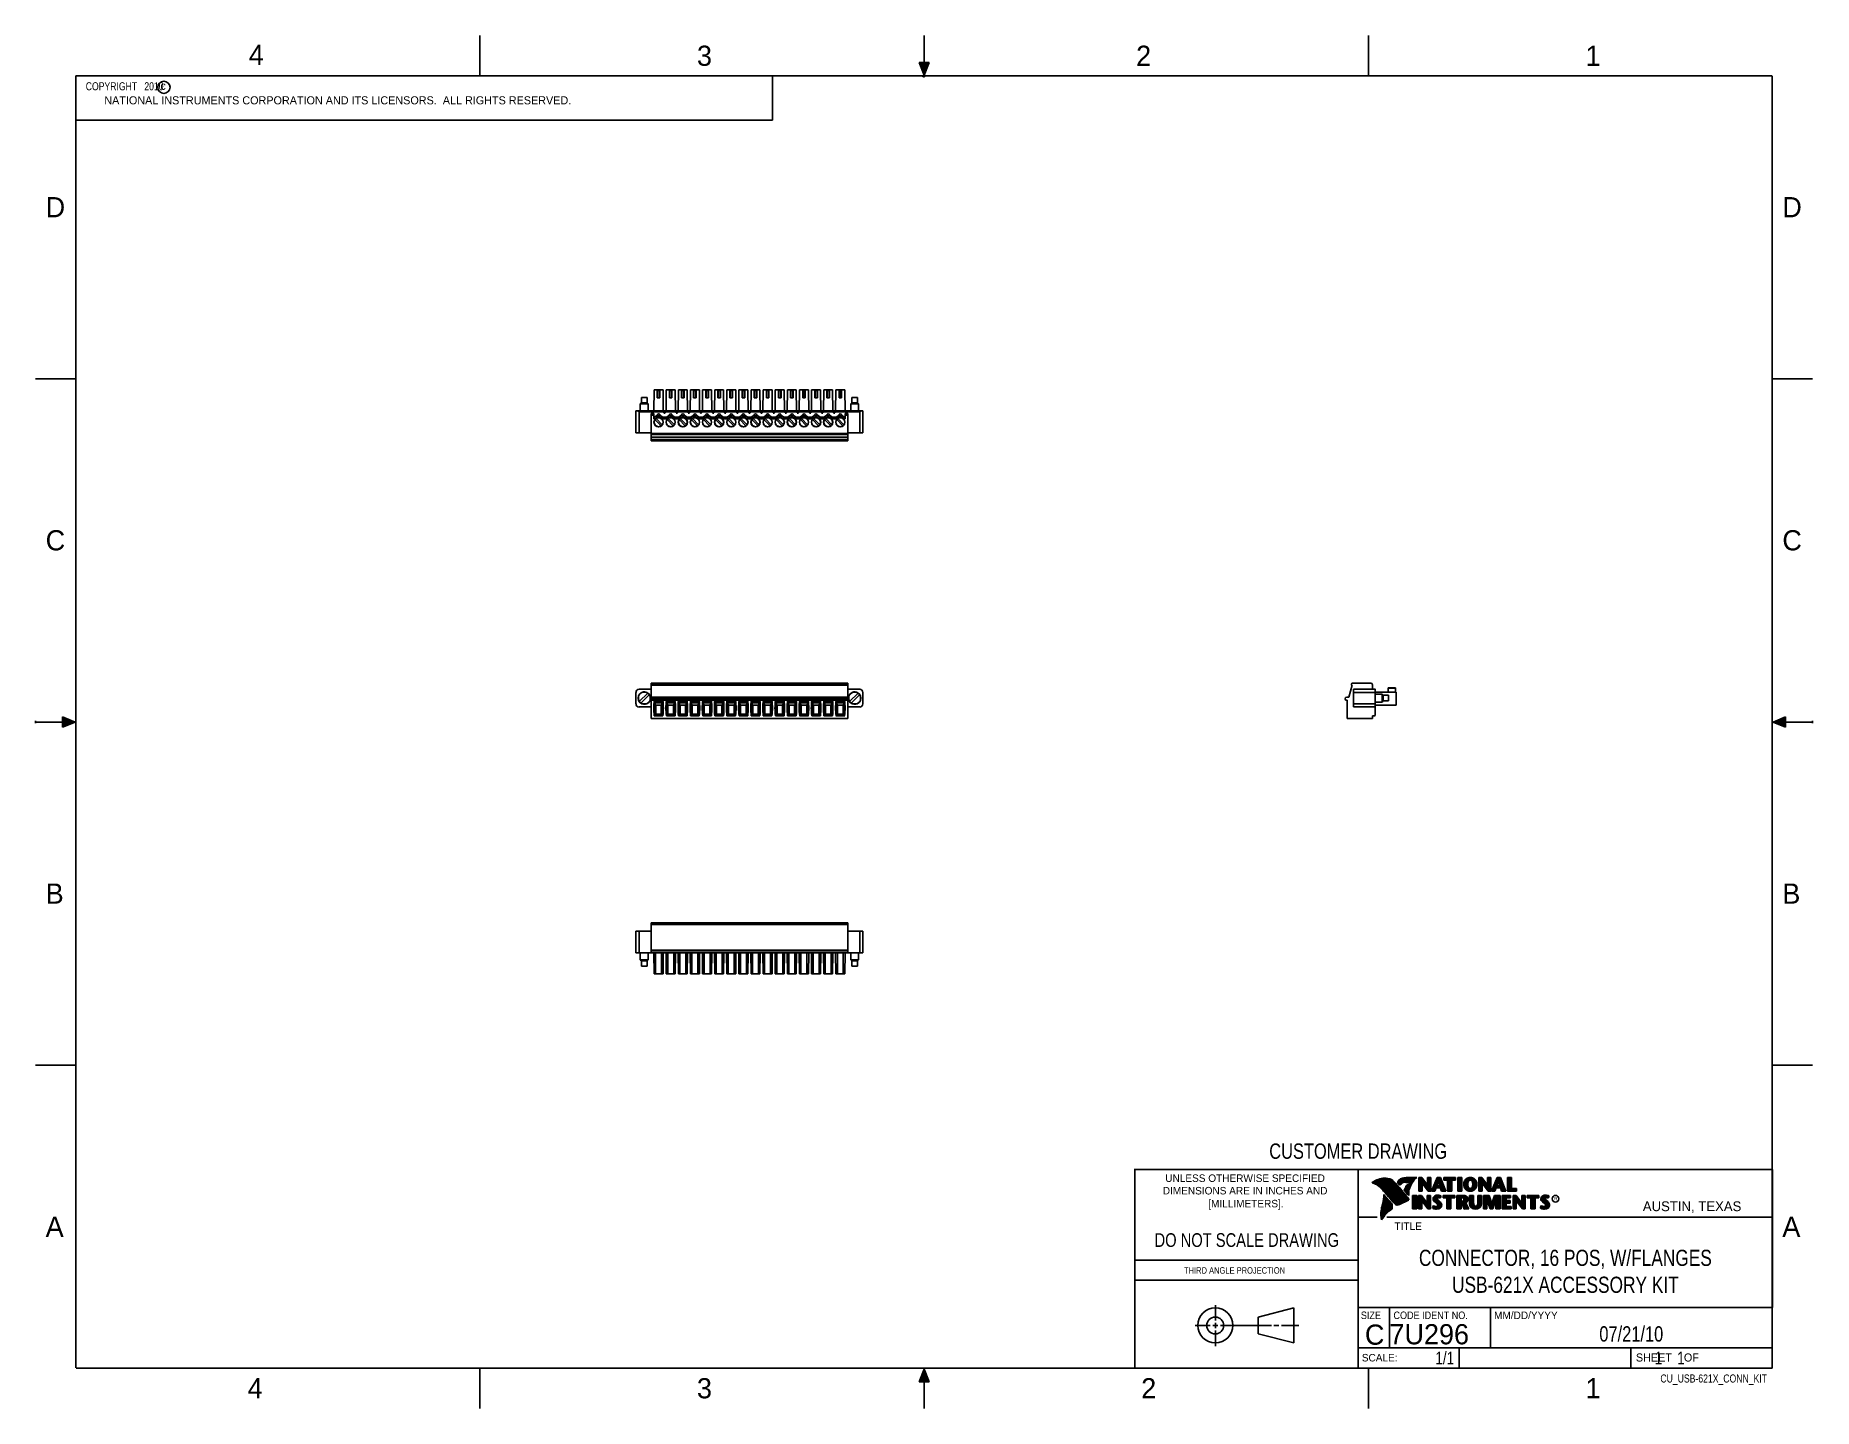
# Model space of a CAD drawing. Header units: inches. Extents: x 0 to 22, y 0 to 17.
import ezdxf
from ezdxf.enums import TextEntityAlignment as Align

# ---------------------------------------------------------------- set-up
doc = ezdxf.new("R2010")
doc.units = ezdxf.units.IN
doc.header["$LTSCALE"] = 1.21
doc.header["$MEASUREMENT"] = 0
doc.layers.get('0').update_dxf_attribs({"linetype": 'CONTINUOUS'})
doc.styles.get("Standard").update_dxf_attribs({"font": 'txt', "width": 0.8})

msp = doc.modelspace()

# ---------------------------------------------------------------- texts
at = {"color": 2, "linetype": 'CONTINUOUS'}
for s, height, p in [('4', 0.25, (2.64, 16.637)), ('3', 0.25, (8.188, 16.625)), ('2', 0.25, (13.625, 16.625)), ('1', 0.25, (19.188, 16.625)), ('c', 0.1, (1.546, 16.328)), ('NATIONAL INSTRUMENTS CORPORATION AND ITS LICENSORS.  ALL RIGHTS RESERVED.', 0.1, (0.851, 16.148)), ('D', 0.25, (0.125, 14.75)), ('D', 0.25, (21.625, 14.75)), ('C', 0.25, (0.125, 10.625)), ('C', 0.25, (21.625, 10.625)), ('B', 0.25, (0.125, 6.25)), ('B', 0.25, (21.625, 6.25)), ('R', 0.0418, (18.797, 2.575)), ('AUSTIN, TEXAS', 0.12158, (19.898, 2.443)), ('A', 0.25, (0.125, 2.125)), ('TITLE', 0.093, (16.824, 2.21)), ('A', 0.25, (21.625, 2.125)), ('MM/DD/YYYY', 0.093, (18.056, 1.107)), ('SCALE:', 0.093, (16.419, 0.582)), ('SHEET    OF', 0.1, (19.812, 0.581)), ('4', 0.25, (2.625, 0.125)), ('3', 0.25, (8.188, 0.125)), ('2', 0.25, (13.688, 0.125)), ('1', 0.25, (19.188, 0.125))]:
    msp.add_text(s, height=height, dxfattribs=at).set_placement(p)
at = {"color": 7, "linetype": 'CONTINUOUS', "width": 0.8}
for s, height, p in [('CUSTOMER DRAWING', 0.19, (16.374, 3.091)), ('DO NOT SCALE DRAWING', 0.17, (14.995, 2))]:
    msp.add_text(s, height=height, dxfattribs=at).set_placement(p, align=Align.CENTER)
at = {"color": 2, "linetype": 'CONTINUOUS'}
for s, p in [('UNLESS OTHERWISE SPECIFIED', (14.974, 2.805)), ('DIMENSIONS ARE IN INCHES AND', (14.974, 2.65)), ('[MILLIMETERS].', (14.984, 2.49))]:
    msp.add_text(s, height=0.093, dxfattribs=at).set_placement(p, align=Align.CENTER)
for s, height, width, p in [('THIRD ANGLE PROJECTION', 0.08, 0.8, (14.218, 1.669)), ('SIZE', 0.093, 0.9, (16.407, 1.107)), ('CODE IDENT NO.', 0.093, 0.9, (16.811, 1.107))]:
    msp.add_text(s, height=height, dxfattribs=dict(at, width=width)).set_placement(p)
at = {"color": 7, "linetype": 'CONTINUOUS'}
msp.add_text('C', height=0.25, dxfattribs=at).set_placement((16.578, 0.789), align=Align.CENTER)
msp.add_text('7U296', height=0.25, dxfattribs=at).set_placement((16.761, 0.794))
at = {"color": 7, "linetype": 'CONTINUOUS', "width": 0.8}
msp.add_text('1/1', height=0.1562, dxfattribs=at).set_placement((17.562, 0.547), align=Align.RIGHT)
at = {"color": 2, "linetype": 'CONTINUOUS', "width": 0.8}
msp.add_text('CU_USB-621X_CONN_KIT', height=0.1, dxfattribs=at).set_placement((21.435, 0.321), align=Align.RIGHT)
at = {"color": 2, "linetype": 'CONTINUOUS', "insert": (0.562, 16.422), "char_height": 0.1, "width": 1.44, "attachment_point": 1}
msp.add_mtext('  COPYRIGHT   2010', dxfattribs=at)
at = {"color": 7, "linetype": 'CONTINUOUS'}
for s, insert, char_height, width, attachment_point in [('CONNECTOR, 16 POS, W/FLANGES\\PUSB-621X ACCESSORY KIT', (18.939, 1.965), 0.2, 4.48, 2), ('07/21/10 ', (19.755, 1.018), 0.19, 1.368, 2), ('     1    1', (19.812, 0.703), 0.15625, 1.375, 1)]:
    msp.add_mtext(s, dxfattribs=dict(at, insert=insert, char_height=char_height, width=width, attachment_point=attachment_point))

# ---------------------------------------------------------------- hatches: boundary and pattern name
at = {"linetype": 'CONTINUOUS'}
for points in [[(11, 16.51), (10.938, 16.666), (11.062, 16.666)], [(0.334, 8.562), (0.49, 8.5), (0.334, 8.438)], [(21.666, 8.562), (21.666, 8.438), (21.51, 8.5)], [(10.938, 0.329), (11, 0.485), (11.062, 0.329)]]:
    msp.add_hatch(color=2, dxfattribs=at).paths.add_polyline_path(points)

# ---------------------------------------------------------------- linework, layer by layer
at = {"color": 2, "linetype": 'CONTINUOUS'}
for p, q in [((5.5, 16.5), (5.5, 17)), ((11, 16.485), (11, 17)), ((16.5, 16.5), (16.5, 17)), ((11, 16.51), (10.938, 16.666)), ((10.938, 16.666), (11.062, 16.666)), ((11.015, 16.515), (10.985, 16.485)), ((10.985, 16.485), (11, 16.515)), ((11.062, 16.666), (11, 16.51)), ((11, 16.485), (11.015, 16.515)), ((0.5, 16.5), (9.125, 16.5)), ((0.5, 16.5), (0.5, 15.953)), ((9.125, 16.5), (9.125, 15.953)), ((0.5, 15.953), (9.125, 15.953)), ((0, 12.75), (0.5, 12.75)), ((22, 12.75), (21.5, 12.75)), ((0, 8.515), (0, 8.485)), ((0.49, 8.5), (0, 8.5)), ((0.334, 8.438), (0.334, 8.562)), ((0.334, 8.562), (0.49, 8.5)), ((0.49, 8.5), (0.334, 8.438)), ((21.51, 8.5), (21.666, 8.562)), ((21.51, 8.5), (22, 8.5)), ((21.666, 8.438), (21.51, 8.5)), ((21.666, 8.562), (21.666, 8.438)), ((22, 8.515), (22, 8.485)), ((0, 4.25), (0.5, 4.25)), ((16.374, 2.96), (21.504, 2.96)), ((16.374, 2.96), (16.374, 1.25)), ((16.375, 2.96), (21.5, 2.96)), ((21.504, 2.96), (21.504, 1.25)), ((16.558, 2.796), (16.558, 2.799)), ((16.565, 2.794), (16.565, 2.803)), ((16.571, 2.791), (16.571, 2.808)), ((16.578, 2.788), (16.578, 2.812)), ((16.585, 2.785), (16.585, 2.815)), ((16.592, 2.781), (16.592, 2.819)), ((16.599, 2.778), (16.599, 2.822)), ((16.606, 2.774), (16.606, 2.825)), ((16.612, 2.77), (16.612, 2.828)), ((16.619, 2.765), (16.619, 2.83)), ((16.626, 2.76), (16.626, 2.832)), ((16.633, 2.755), (16.633, 2.835)), ((16.64, 2.749), (16.64, 2.837)), ((16.647, 2.743), (16.647, 2.839)), ((16.653, 2.737), (16.653, 2.84)), ((16.66, 2.729), (16.66, 2.842)), ((16.667, 2.722), (16.667, 2.844)), ((16.674, 2.715), (16.674, 2.845)), ((16.681, 2.707), (16.681, 2.846)), ((16.687, 2.699), (16.687, 2.847)), ((16.794, 2.533), (16.692, 2.649)), ((16.694, 2.692), (16.694, 2.847)), ((16.701, 2.684), (16.701, 2.847)), ((16.708, 2.676), (16.708, 2.847)), ((16.715, 2.669), (16.715, 2.847)), ((16.722, 2.661), (16.722, 2.846)), ((16.728, 2.653), (16.728, 2.846)), ((16.735, 2.645), (16.735, 2.844)), ((16.742, 2.637), (16.742, 2.843)), ((16.749, 2.629), (16.749, 2.842)), ((16.756, 2.62), (16.756, 2.84)), ((16.763, 2.612), (16.763, 2.838)), ((16.769, 2.605), (16.769, 2.835)), ((16.776, 2.597), (16.776, 2.832)), ((16.783, 2.589), (16.783, 2.828)), ((16.79, 2.581), (16.79, 2.824)), ((16.797, 2.574), (16.797, 2.819)), ((16.804, 2.567), (16.804, 2.814)), ((16.81, 2.559), (16.81, 2.807)), ((16.817, 2.552), (16.817, 2.8)), ((16.824, 2.545), (16.824, 2.792)), ((16.831, 2.538), (16.831, 2.785)), ((16.838, 2.531), (16.838, 2.778)), ((16.844, 2.526), (16.844, 2.771)), ((16.851, 2.523), (16.851, 2.764)), ((16.858, 2.522), (16.858, 2.757)), ((16.886, 2.766), (16.863, 2.794)), ((16.865, 2.524), (16.865, 2.749)), ((16.888, 2.772), (16.868, 2.795)), ((16.872, 2.791), (16.872, 2.809)), ((16.872, 2.527), (16.872, 2.742)), ((16.879, 2.783), (16.879, 2.821)), ((16.879, 2.53), (16.879, 2.735)), ((16.885, 2.775), (16.885, 2.828)), ((16.885, 2.533), (16.885, 2.727)), ((16.892, 2.775), (16.892, 2.833)), ((16.892, 2.536), (16.892, 2.719)), ((16.899, 2.779), (16.899, 2.837)), ((16.899, 2.539), (16.899, 2.71)), ((16.906, 2.784), (16.906, 2.841)), ((16.906, 2.542), (16.906, 2.702)), ((16.913, 2.79), (16.913, 2.844)), ((16.913, 2.545), (16.913, 2.694)), ((16.92, 2.797), (16.92, 2.846)), ((16.92, 2.548), (16.92, 2.686)), ((16.926, 2.802), (16.926, 2.848)), ((16.926, 2.551), (16.926, 2.677)), ((16.933, 2.805), (16.933, 2.849)), ((16.933, 2.554), (16.933, 2.669)), ((16.94, 2.808), (16.94, 2.85)), ((16.94, 2.557), (16.94, 2.661)), ((16.962, 2.68), (16.943, 2.701)), ((16.947, 2.808), (16.947, 2.851)), ((16.947, 2.561), (16.947, 2.653)), ((16.965, 2.683), (16.949, 2.701)), ((16.954, 2.807), (16.954, 2.852)), ((16.954, 2.696), (16.954, 2.711)), ((16.954, 2.564), (16.954, 2.644)), ((16.961, 2.805), (16.961, 2.852)), ((16.961, 2.688), (16.961, 2.727)), ((16.967, 2.803), (16.967, 2.853)), ((16.967, 2.68), (16.967, 2.744)), ((16.974, 2.803), (16.974, 2.854)), ((16.974, 2.672), (16.974, 2.757)), ((16.981, 2.802), (16.981, 2.854)), ((16.981, 2.664), (16.981, 2.763)), ((16.984, 2.859), (17.1, 2.861)), ((16.984, 2.854), (17.087, 2.856)), ((16.988, 2.802), (16.988, 2.854)), ((16.988, 2.656), (16.988, 2.767)), ((16.995, 2.802), (16.995, 2.854)), ((16.995, 2.675), (16.995, 2.768)), ((16.999, 2.637), (16.995, 2.642)), ((17.002, 2.801), (17.002, 2.854)), ((17.002, 2.719), (17.002, 2.769)), ((17.008, 2.796), (17.008, 2.855)), ((17.008, 2.739), (17.008, 2.77)), ((17.015, 2.755), (17.015, 2.855)), ((17.022, 2.769), (17.022, 2.855)), ((17.029, 2.782), (17.029, 2.855)), ((17.036, 2.793), (17.036, 2.855)), ((17.042, 2.804), (17.042, 2.855)), ((17.049, 2.813), (17.049, 2.855)), ((17.056, 2.822), (17.056, 2.855)), ((17.063, 2.83), (17.063, 2.855)), ((17.07, 2.838), (17.07, 2.855)), ((17.077, 2.845), (17.077, 2.856)), ((17.124, 2.859), (17.161, 2.859)), ((17.124, 2.691), (17.124, 2.859)), ((17.164, 2.691), (17.124, 2.691)), ((17.129, 2.854), (17.158, 2.854)), ((17.129, 2.696), (17.129, 2.854)), ((17.159, 2.696), (17.129, 2.696)), ((17.138, 2.696), (17.138, 2.854)), ((17.145, 2.696), (17.145, 2.854)), ((17.151, 2.696), (17.151, 2.854)), ((17.158, 2.854), (17.238, 2.749)), ((17.159, 2.804), (17.158, 2.854)), ((17.242, 2.696), (17.159, 2.804)), ((17.159, 2.804), (17.159, 2.696)), ((17.161, 2.859), (17.233, 2.764)), ((17.239, 2.691), (17.164, 2.79)), ((17.164, 2.79), (17.164, 2.691)), ((17.165, 2.797), (17.165, 2.846)), ((17.171, 2.788), (17.171, 2.837)), ((17.178, 2.779), (17.178, 2.828)), ((17.185, 2.77), (17.185, 2.82)), ((17.191, 2.762), (17.191, 2.811)), ((17.198, 2.753), (17.198, 2.802)), ((17.205, 2.744), (17.205, 2.793)), ((17.211, 2.736), (17.211, 2.784)), ((17.218, 2.727), (17.218, 2.776)), ((17.225, 2.718), (17.225, 2.767)), ((17.232, 2.71), (17.232, 2.758)), ((17.233, 2.859), (17.273, 2.859)), ((17.233, 2.764), (17.233, 2.859)), ((17.238, 2.854), (17.268, 2.854)), ((17.238, 2.749), (17.238, 2.854)), ((17.238, 2.701), (17.238, 2.749)), ((17.273, 2.691), (17.239, 2.691)), ((17.268, 2.696), (17.242, 2.696)), ((17.245, 2.696), (17.245, 2.854)), ((17.252, 2.696), (17.252, 2.854)), ((17.258, 2.696), (17.258, 2.854)), ((17.265, 2.696), (17.265, 2.854)), ((17.268, 2.854), (17.268, 2.696)), ((17.273, 2.859), (17.273, 2.691)), ((17.283, 2.692), (17.352, 2.859)), ((17.323, 2.692), (17.283, 2.692)), ((17.29, 2.696), (17.355, 2.854)), ((17.319, 2.696), (17.29, 2.696)), ((17.298, 2.696), (17.298, 2.716)), ((17.305, 2.696), (17.305, 2.732)), ((17.312, 2.696), (17.312, 2.749)), ((17.318, 2.696), (17.318, 2.765)), ((17.336, 2.736), (17.319, 2.696)), ((17.339, 2.732), (17.323, 2.692)), ((17.325, 2.71), (17.325, 2.781)), ((17.332, 2.727), (17.332, 2.798)), ((17.394, 2.736), (17.336, 2.736)), ((17.338, 2.736), (17.338, 2.814)), ((17.39, 2.732), (17.339, 2.732)), ((17.341, 2.753), (17.362, 2.823)), ((17.389, 2.753), (17.341, 2.753)), ((17.345, 2.767), (17.345, 2.83)), ((17.345, 2.736), (17.345, 2.753)), ((17.347, 2.758), (17.366, 2.818)), ((17.383, 2.758), (17.347, 2.758)), ((17.352, 2.859), (17.394, 2.859)), ((17.352, 2.788), (17.352, 2.847)), ((17.352, 2.736), (17.352, 2.753)), ((17.355, 2.854), (17.39, 2.854)), ((17.358, 2.81), (17.358, 2.854)), ((17.358, 2.736), (17.358, 2.753)), ((17.362, 2.823), (17.37, 2.823)), ((17.365, 2.823), (17.365, 2.854)), ((17.365, 2.736), (17.365, 2.753)), ((17.366, 2.818), (17.366, 2.818)), ((17.366, 2.818), (17.383, 2.758)), ((17.37, 2.823), (17.389, 2.753)), ((17.372, 2.817), (17.372, 2.854)), ((17.372, 2.736), (17.372, 2.753)), ((17.378, 2.792), (17.378, 2.854)), ((17.378, 2.736), (17.378, 2.753)), ((17.385, 2.768), (17.385, 2.854)), ((17.385, 2.736), (17.385, 2.753)), ((17.39, 2.854), (17.45, 2.696)), ((17.404, 2.692), (17.39, 2.732)), ((17.392, 2.736), (17.392, 2.851)), ((17.394, 2.859), (17.457, 2.692)), ((17.407, 2.696), (17.394, 2.736)), ((17.398, 2.723), (17.398, 2.833)), ((17.457, 2.692), (17.404, 2.692)), ((17.405, 2.703), (17.405, 2.816)), ((17.45, 2.696), (17.407, 2.696)), ((17.412, 2.696), (17.412, 2.798)), ((17.418, 2.696), (17.418, 2.781)), ((17.425, 2.696), (17.425, 2.763)), ((17.432, 2.696), (17.432, 2.745)), ((17.433, 2.859), (17.58, 2.859)), ((17.433, 2.828), (17.433, 2.859)), ((17.481, 2.828), (17.433, 2.828)), ((17.438, 2.854), (17.575, 2.854)), ((17.438, 2.833), (17.438, 2.854)), ((17.486, 2.833), (17.438, 2.833)), ((17.438, 2.696), (17.438, 2.728)), ((17.445, 2.833), (17.445, 2.854)), ((17.445, 2.696), (17.445, 2.71)), ((17.452, 2.833), (17.452, 2.854)), ((17.458, 2.833), (17.458, 2.854)), ((17.465, 2.833), (17.465, 2.854)), ((17.472, 2.833), (17.472, 2.854)), ((17.479, 2.833), (17.479, 2.854)), ((17.481, 2.692), (17.481, 2.828)), ((17.532, 2.692), (17.481, 2.692)), ((17.486, 2.833), (17.485, 2.854)), ((17.486, 2.696), (17.486, 2.833)), ((17.527, 2.696), (17.486, 2.696)), ((17.492, 2.696), (17.492, 2.854)), ((17.499, 2.696), (17.499, 2.854)), ((17.505, 2.696), (17.505, 2.854)), ((17.512, 2.696), (17.512, 2.854)), ((17.519, 2.696), (17.519, 2.854)), ((17.527, 2.833), (17.525, 2.854)), ((17.575, 2.833), (17.527, 2.833)), ((17.527, 2.833), (17.527, 2.696)), ((17.532, 2.833), (17.532, 2.854)), ((17.58, 2.828), (17.532, 2.828)), ((17.532, 2.828), (17.532, 2.692)), ((17.539, 2.833), (17.539, 2.854)), ((17.545, 2.833), (17.545, 2.854)), ((17.552, 2.833), (17.552, 2.854)), ((17.559, 2.833), (17.559, 2.854)), ((17.565, 2.833), (17.565, 2.854)), ((17.572, 2.833), (17.572, 2.854)), ((17.575, 2.854), (17.575, 2.833)), ((17.58, 2.859), (17.58, 2.828)), ((17.606, 2.859), (17.656, 2.859)), ((17.606, 2.692), (17.606, 2.859)), ((17.656, 2.692), (17.606, 2.692)), ((17.611, 2.854), (17.652, 2.854)), ((17.611, 2.696), (17.611, 2.854)), ((17.652, 2.696), (17.611, 2.696)), ((17.619, 2.696), (17.619, 2.854)), ((17.625, 2.696), (17.625, 2.854)), ((17.632, 2.696), (17.632, 2.854)), ((17.639, 2.696), (17.639, 2.854)), ((17.645, 2.696), (17.645, 2.854)), ((17.652, 2.854), (17.652, 2.696)), ((17.656, 2.859), (17.656, 2.692)), ((17.685, 2.787), (17.686, 2.79)), ((17.685, 2.784), (17.685, 2.787)), ((17.685, 2.78), (17.685, 2.784)), ((17.685, 2.777), (17.685, 2.78)), ((17.685, 2.774), (17.685, 2.777)), ((17.685, 2.77), (17.685, 2.774)), ((17.685, 2.767), (17.685, 2.77)), ((17.686, 2.763), (17.685, 2.767)), ((17.686, 2.793), (17.687, 2.796)), ((17.686, 2.79), (17.686, 2.793)), ((17.686, 2.76), (17.686, 2.763)), ((17.687, 2.757), (17.686, 2.76)), ((17.687, 2.796), (17.688, 2.799)), ((17.688, 2.753), (17.687, 2.757)), ((17.688, 2.802), (17.689, 2.805)), ((17.688, 2.799), (17.688, 2.802)), ((17.689, 2.75), (17.688, 2.753)), ((17.689, 2.805), (17.69, 2.808)), ((17.69, 2.747), (17.689, 2.75)), ((17.69, 2.808), (17.692, 2.811)), ((17.691, 2.744), (17.69, 2.808)), ((17.691, 2.744), (17.69, 2.747)), ((17.692, 2.741), (17.691, 2.744)), ((17.692, 2.811), (17.693, 2.813)), ((17.693, 2.738), (17.692, 2.741)), ((17.693, 2.813), (17.694, 2.816)), ((17.694, 2.735), (17.693, 2.738)), ((17.694, 2.816), (17.696, 2.819)), ((17.696, 2.733), (17.694, 2.735)), ((17.696, 2.819), (17.697, 2.821)), ((17.697, 2.73), (17.696, 2.733)), ((17.697, 2.821), (17.699, 2.824)), ((17.697, 2.73), (17.697, 2.821)), ((17.699, 2.728), (17.697, 2.73)), ((17.699, 2.824), (17.701, 2.826)), ((17.7, 2.725), (17.699, 2.728)), ((17.702, 2.723), (17.7, 2.725)), ((17.701, 2.826), (17.703, 2.828)), ((17.704, 2.72), (17.702, 2.723)), ((17.703, 2.828), (17.705, 2.831)), ((17.704, 2.72), (17.705, 2.831)), ((17.706, 2.718), (17.704, 2.72)), ((17.705, 2.831), (17.707, 2.833)), ((17.708, 2.716), (17.706, 2.718)), ((17.707, 2.833), (17.709, 2.835)), ((17.71, 2.714), (17.708, 2.716)), ((17.709, 2.835), (17.711, 2.837)), ((17.71, 2.714), (17.711, 2.837)), ((17.712, 2.712), (17.71, 2.714)), ((17.711, 2.837), (17.714, 2.839)), ((17.715, 2.71), (17.712, 2.712)), ((17.714, 2.839), (17.716, 2.841)), ((17.717, 2.708), (17.715, 2.71)), ((17.716, 2.841), (17.719, 2.843)), ((17.717, 2.708), (17.719, 2.843)), ((17.719, 2.707), (17.717, 2.708)), ((17.719, 2.843), (17.721, 2.844)), ((17.722, 2.705), (17.719, 2.707)), ((17.721, 2.844), (17.724, 2.846)), ((17.725, 2.704), (17.722, 2.705)), ((17.724, 2.846), (17.726, 2.847)), ((17.725, 2.704), (17.724, 2.846)), ((17.727, 2.702), (17.725, 2.704)), ((17.726, 2.847), (17.729, 2.849)), ((17.727, 2.79), (17.728, 2.792)), ((17.727, 2.788), (17.727, 2.79)), ((17.727, 2.786), (17.727, 2.788)), ((17.727, 2.783), (17.727, 2.786)), ((17.727, 2.781), (17.727, 2.783)), ((17.727, 2.779), (17.727, 2.781)), ((17.727, 2.777), (17.727, 2.779)), ((17.727, 2.774), (17.727, 2.777)), ((17.727, 2.772), (17.727, 2.774)), ((17.727, 2.77), (17.727, 2.772)), ((17.727, 2.767), (17.727, 2.77)), ((17.727, 2.765), (17.727, 2.767)), ((17.727, 2.763), (17.727, 2.765)), ((17.728, 2.761), (17.727, 2.763)), ((17.73, 2.701), (17.727, 2.702)), ((17.728, 2.796), (17.729, 2.798)), ((17.728, 2.794), (17.728, 2.796)), ((17.728, 2.792), (17.728, 2.794)), ((17.728, 2.758), (17.728, 2.761)), ((17.728, 2.756), (17.728, 2.758)), ((17.729, 2.754), (17.728, 2.756)), ((17.729, 2.849), (17.731, 2.85)), ((17.729, 2.802), (17.73, 2.803)), ((17.729, 2.8), (17.729, 2.802)), ((17.729, 2.798), (17.729, 2.8)), ((17.729, 2.752), (17.729, 2.754)), ((17.73, 2.75), (17.729, 2.752)), ((17.73, 2.805), (17.731, 2.807)), ((17.73, 2.803), (17.73, 2.805)), ((17.73, 2.748), (17.73, 2.75)), ((17.731, 2.747), (17.73, 2.748)), ((17.73, 2.701), (17.73, 2.747)), ((17.733, 2.7), (17.73, 2.701)), ((17.731, 2.85), (17.734, 2.851)), ((17.731, 2.807), (17.731, 2.85)), ((17.731, 2.807), (17.732, 2.808)), ((17.731, 2.745), (17.731, 2.747)), ((17.732, 2.743), (17.731, 2.745)), ((17.732, 2.81), (17.733, 2.812)), ((17.732, 2.808), (17.732, 2.81)), ((17.732, 2.741), (17.732, 2.743)), ((17.733, 2.74), (17.732, 2.741)), ((17.733, 2.812), (17.734, 2.813)), ((17.734, 2.738), (17.733, 2.74)), ((17.736, 2.699), (17.733, 2.7)), ((17.734, 2.851), (17.737, 2.852)), ((17.734, 2.813), (17.735, 2.815)), ((17.735, 2.737), (17.734, 2.738)), ((17.735, 2.816), (17.736, 2.818)), ((17.735, 2.815), (17.735, 2.816)), ((17.736, 2.735), (17.735, 2.737)), ((17.736, 2.818), (17.737, 2.819)), ((17.736, 2.734), (17.736, 2.735)), ((17.737, 2.732), (17.736, 2.734)), ((17.739, 2.698), (17.736, 2.699)), ((17.737, 2.852), (17.74, 2.853)), ((17.737, 2.819), (17.737, 2.852)), ((17.737, 2.819), (17.738, 2.821)), ((17.738, 2.731), (17.737, 2.732)), ((17.738, 2.821), (17.74, 2.822)), ((17.74, 2.73), (17.738, 2.731)), ((17.739, 2.698), (17.738, 2.731)), ((17.742, 2.697), (17.739, 2.698)), ((17.74, 2.853), (17.743, 2.853)), ((17.74, 2.822), (17.741, 2.823)), ((17.741, 2.728), (17.74, 2.73)), ((17.741, 2.823), (17.742, 2.824)), ((17.742, 2.727), (17.741, 2.728)), ((17.742, 2.824), (17.743, 2.825)), ((17.743, 2.726), (17.742, 2.727)), ((17.746, 2.697), (17.742, 2.697)), ((17.743, 2.853), (17.746, 2.854)), ((17.743, 2.825), (17.745, 2.826)), ((17.745, 2.725), (17.743, 2.726)), ((17.745, 2.826), (17.746, 2.827)), ((17.746, 2.724), (17.745, 2.725)), ((17.746, 2.854), (17.749, 2.855)), ((17.746, 2.827), (17.746, 2.854)), ((17.746, 2.827), (17.747, 2.828)), ((17.748, 2.723), (17.746, 2.724)), ((17.746, 2.697), (17.746, 2.724)), ((17.749, 2.696), (17.746, 2.697)), ((17.747, 2.828), (17.749, 2.828)), ((17.749, 2.722), (17.748, 2.723)), ((17.749, 2.855), (17.752, 2.855)), ((17.749, 2.828), (17.75, 2.829)), ((17.751, 2.722), (17.749, 2.722)), ((17.752, 2.696), (17.749, 2.696)), ((17.75, 2.829), (17.752, 2.83)), ((17.752, 2.721), (17.751, 2.722)), ((17.752, 2.855), (17.755, 2.855)), ((17.752, 2.83), (17.752, 2.855)), ((17.752, 2.83), (17.753, 2.83)), ((17.754, 2.721), (17.752, 2.721)), ((17.752, 2.696), (17.752, 2.721)), ((17.756, 2.695), (17.752, 2.696)), ((17.753, 2.83), (17.755, 2.831)), ((17.755, 2.72), (17.754, 2.721)), ((17.755, 2.855), (17.758, 2.856)), ((17.755, 2.831), (17.757, 2.831)), ((17.757, 2.72), (17.755, 2.72)), ((17.759, 2.695), (17.756, 2.695)), ((17.757, 2.831), (17.758, 2.831)), ((17.759, 2.72), (17.757, 2.72)), ((17.758, 2.856), (17.762, 2.856)), ((17.758, 2.831), (17.76, 2.831)), ((17.759, 2.831), (17.759, 2.856)), ((17.761, 2.72), (17.759, 2.72)), ((17.759, 2.695), (17.759, 2.72)), ((17.763, 2.695), (17.759, 2.695)), ((17.76, 2.831), (17.762, 2.831)), ((17.762, 2.72), (17.761, 2.72)), ((17.762, 2.856), (17.765, 2.856)), ((17.762, 2.831), (17.764, 2.831)), ((17.764, 2.72), (17.762, 2.72)), ((17.766, 2.695), (17.763, 2.695)), ((17.764, 2.831), (17.765, 2.831)), ((17.766, 2.72), (17.764, 2.72)), ((17.765, 2.856), (17.768, 2.855)), ((17.765, 2.831), (17.767, 2.831)), ((17.768, 2.72), (17.766, 2.72)), ((17.766, 2.695), (17.766, 2.72)), ((17.769, 2.695), (17.766, 2.695)), ((17.767, 2.831), (17.769, 2.83)), ((17.768, 2.855), (17.771, 2.855)), ((17.768, 2.831), (17.768, 2.855)), ((17.769, 2.721), (17.768, 2.72)), ((17.769, 2.83), (17.77, 2.83)), ((17.771, 2.721), (17.769, 2.721)), ((17.772, 2.696), (17.769, 2.695)), ((17.77, 2.83), (17.772, 2.829)), ((17.771, 2.855), (17.774, 2.855)), ((17.773, 2.722), (17.771, 2.721)), ((17.772, 2.829), (17.773, 2.829)), ((17.772, 2.696), (17.773, 2.722)), ((17.776, 2.696), (17.772, 2.696)), ((17.773, 2.829), (17.775, 2.828)), ((17.774, 2.722), (17.773, 2.722)), ((17.774, 2.855), (17.777, 2.854)), ((17.774, 2.829), (17.774, 2.855)), ((17.776, 2.723), (17.774, 2.722)), ((17.775, 2.828), (17.776, 2.828)), ((17.776, 2.828), (17.778, 2.827)), ((17.777, 2.724), (17.776, 2.723)), ((17.779, 2.697), (17.776, 2.696)), ((17.777, 2.854), (17.78, 2.854)), ((17.778, 2.725), (17.777, 2.724)), ((17.778, 2.827), (17.779, 2.826)), ((17.78, 2.726), (17.778, 2.725)), ((17.779, 2.826), (17.78, 2.825)), ((17.779, 2.697), (17.779, 2.725)), ((17.782, 2.697), (17.779, 2.697)), ((17.78, 2.854), (17.783, 2.853)), ((17.78, 2.825), (17.78, 2.854)), ((17.78, 2.825), (17.782, 2.824)), ((17.781, 2.727), (17.78, 2.726)), ((17.782, 2.728), (17.781, 2.727)), ((17.782, 2.824), (17.783, 2.823)), ((17.784, 2.729), (17.782, 2.728)), ((17.785, 2.698), (17.782, 2.697)), ((17.783, 2.853), (17.786, 2.852)), ((17.783, 2.823), (17.784, 2.822)), ((17.784, 2.822), (17.785, 2.821)), ((17.785, 2.73), (17.784, 2.729)), ((17.785, 2.821), (17.786, 2.82)), ((17.786, 2.731), (17.785, 2.73)), ((17.788, 2.699), (17.785, 2.698)), ((17.786, 2.852), (17.789, 2.851)), ((17.787, 2.819), (17.786, 2.852)), ((17.786, 2.82), (17.787, 2.819)), ((17.787, 2.733), (17.786, 2.731)), ((17.787, 2.819), (17.788, 2.817)), ((17.788, 2.734), (17.787, 2.733)), ((17.788, 2.817), (17.789, 2.816)), ((17.789, 2.737), (17.788, 2.735)), ((17.788, 2.735), (17.788, 2.734)), ((17.788, 2.699), (17.788, 2.734)), ((17.791, 2.7), (17.788, 2.699)), ((17.789, 2.851), (17.792, 2.85)), ((17.789, 2.816), (17.789, 2.815)), ((17.789, 2.815), (17.79, 2.813)), ((17.79, 2.739), (17.789, 2.737)), ((17.79, 2.813), (17.791, 2.812)), ((17.791, 2.74), (17.79, 2.739)), ((17.791, 2.812), (17.791, 2.81)), ((17.791, 2.81), (17.792, 2.808)), ((17.792, 2.743), (17.791, 2.742)), ((17.791, 2.742), (17.791, 2.74)), ((17.794, 2.701), (17.791, 2.7)), ((17.792, 2.85), (17.795, 2.849)), ((17.793, 2.806), (17.792, 2.85)), ((17.792, 2.808), (17.793, 2.807)), ((17.793, 2.745), (17.792, 2.743)), ((17.793, 2.807), (17.793, 2.805)), ((17.793, 2.805), (17.794, 2.803)), ((17.794, 2.749), (17.793, 2.747)), ((17.794, 2.701), (17.793, 2.747)), ((17.793, 2.747), (17.793, 2.745)), ((17.794, 2.803), (17.794, 2.801)), ((17.794, 2.801), (17.795, 2.799)), ((17.795, 2.753), (17.794, 2.751)), ((17.794, 2.751), (17.794, 2.749)), ((17.797, 2.702), (17.794, 2.701)), ((17.795, 2.849), (17.798, 2.847)), ((17.795, 2.799), (17.795, 2.797)), ((17.795, 2.797), (17.796, 2.795)), ((17.796, 2.757), (17.795, 2.755)), ((17.795, 2.755), (17.795, 2.753)), ((17.796, 2.795), (17.796, 2.793)), ((17.796, 2.793), (17.796, 2.79)), ((17.796, 2.79), (17.796, 2.788)), ((17.796, 2.788), (17.797, 2.786)), ((17.797, 2.765), (17.796, 2.763)), ((17.796, 2.763), (17.796, 2.761)), ((17.796, 2.761), (17.796, 2.759)), ((17.796, 2.759), (17.796, 2.757)), ((17.797, 2.786), (17.797, 2.783)), ((17.797, 2.783), (17.797, 2.781)), ((17.797, 2.781), (17.797, 2.779)), ((17.797, 2.779), (17.797, 2.777)), ((17.797, 2.777), (17.797, 2.774)), ((17.797, 2.774), (17.797, 2.772)), ((17.797, 2.772), (17.797, 2.77)), ((17.797, 2.77), (17.797, 2.767)), ((17.797, 2.767), (17.797, 2.765)), ((17.8, 2.704), (17.797, 2.702)), ((17.798, 2.847), (17.8, 2.846)), ((17.8, 2.846), (17.803, 2.844)), ((17.8, 2.704), (17.8, 2.846)), ((17.802, 2.705), (17.8, 2.704)), ((17.805, 2.707), (17.802, 2.705)), ((17.803, 2.844), (17.806, 2.843)), ((17.807, 2.709), (17.805, 2.707)), ((17.806, 2.843), (17.808, 2.841)), ((17.807, 2.709), (17.808, 2.841)), ((17.81, 2.711), (17.807, 2.709)), ((17.808, 2.841), (17.81, 2.839)), ((17.81, 2.839), (17.813, 2.837)), ((17.812, 2.712), (17.81, 2.711)), ((17.814, 2.714), (17.812, 2.712)), ((17.813, 2.837), (17.815, 2.835)), ((17.814, 2.714), (17.813, 2.837)), ((17.816, 2.717), (17.814, 2.714)), ((17.815, 2.835), (17.817, 2.833)), ((17.818, 2.719), (17.816, 2.717)), ((17.817, 2.833), (17.819, 2.831)), ((17.82, 2.721), (17.818, 2.719)), ((17.819, 2.831), (17.821, 2.829)), ((17.82, 2.721), (17.821, 2.829)), ((17.822, 2.723), (17.82, 2.721)), ((17.821, 2.829), (17.823, 2.826)), ((17.824, 2.726), (17.822, 2.723)), ((17.823, 2.826), (17.825, 2.824)), ((17.826, 2.728), (17.824, 2.726)), ((17.825, 2.824), (17.826, 2.821)), ((17.826, 2.821), (17.828, 2.819)), ((17.827, 2.731), (17.826, 2.728)), ((17.827, 2.731), (17.828, 2.819)), ((17.829, 2.733), (17.827, 2.731)), ((17.828, 2.819), (17.829, 2.816)), ((17.829, 2.816), (17.831, 2.814)), ((17.83, 2.736), (17.829, 2.733)), ((17.831, 2.739), (17.83, 2.736)), ((17.831, 2.814), (17.832, 2.811)), ((17.833, 2.742), (17.831, 2.739)), ((17.832, 2.811), (17.833, 2.808)), ((17.833, 2.808), (17.834, 2.805)), ((17.834, 2.745), (17.833, 2.742)), ((17.834, 2.805), (17.835, 2.802)), ((17.835, 2.748), (17.834, 2.805)), ((17.835, 2.748), (17.834, 2.745)), ((17.835, 2.802), (17.836, 2.799)), ((17.836, 2.75), (17.835, 2.748)), ((17.836, 2.799), (17.837, 2.796)), ((17.837, 2.757), (17.836, 2.754)), ((17.836, 2.754), (17.836, 2.75)), ((17.837, 2.796), (17.837, 2.793)), ((17.837, 2.793), (17.838, 2.79)), ((17.838, 2.76), (17.837, 2.757)), ((17.838, 2.79), (17.838, 2.786)), ((17.838, 2.786), (17.839, 2.783)), ((17.839, 2.77), (17.838, 2.766)), ((17.838, 2.766), (17.838, 2.763)), ((17.838, 2.763), (17.838, 2.76)), ((17.839, 2.783), (17.839, 2.78)), ((17.839, 2.78), (17.839, 2.776)), ((17.839, 2.776), (17.839, 2.773)), ((17.839, 2.773), (17.839, 2.77)), ((17.867, 2.859), (17.904, 2.859)), ((17.867, 2.691), (17.867, 2.859)), ((17.907, 2.691), (17.867, 2.691)), ((17.872, 2.854), (17.901, 2.854)), ((17.872, 2.696), (17.872, 2.854)), ((17.902, 2.696), (17.872, 2.696)), ((17.879, 2.696), (17.879, 2.854)), ((17.887, 2.696), (17.887, 2.854)), ((17.894, 2.696), (17.894, 2.854)), ((17.899, 2.854), (17.902, 2.804)), ((17.901, 2.854), (17.981, 2.749)), ((17.985, 2.696), (17.902, 2.804)), ((17.902, 2.804), (17.902, 2.696)), ((17.904, 2.859), (17.976, 2.764)), ((17.906, 2.799), (17.906, 2.849)), ((17.982, 2.691), (17.907, 2.79)), ((17.907, 2.79), (17.907, 2.691)), ((17.912, 2.79), (17.912, 2.84)), ((17.919, 2.782), (17.919, 2.831)), ((17.926, 2.773), (17.926, 2.822)), ((17.932, 2.764), (17.932, 2.814)), ((17.939, 2.756), (17.939, 2.805)), ((17.946, 2.747), (17.946, 2.796)), ((17.952, 2.738), (17.952, 2.787)), ((17.959, 2.73), (17.959, 2.778)), ((17.966, 2.721), (17.966, 2.77)), ((17.972, 2.712), (17.972, 2.761)), ((17.976, 2.859), (18.016, 2.859)), ((17.976, 2.764), (17.976, 2.859)), ((17.979, 2.704), (17.981, 2.749)), ((17.981, 2.854), (18.011, 2.854)), ((17.981, 2.749), (17.981, 2.854)), ((18.016, 2.691), (17.982, 2.691)), ((18.011, 2.696), (17.985, 2.696)), ((17.986, 2.695), (17.986, 2.854)), ((17.993, 2.696), (17.993, 2.854)), ((17.999, 2.696), (17.999, 2.854)), ((18.006, 2.696), (18.006, 2.854)), ((18.011, 2.854), (18.011, 2.696)), ((18.016, 2.859), (18.016, 2.691)), ((18.026, 2.692), (18.095, 2.859)), ((18.066, 2.692), (18.026, 2.692)), ((18.033, 2.696), (18.098, 2.854)), ((18.063, 2.696), (18.033, 2.696)), ((18.039, 2.696), (18.039, 2.711)), ((18.046, 2.696), (18.046, 2.727)), ((18.053, 2.696), (18.053, 2.743)), ((18.059, 2.696), (18.059, 2.76)), ((18.079, 2.736), (18.063, 2.696)), ((18.066, 2.705), (18.066, 2.776)), ((18.082, 2.732), (18.066, 2.692)), ((18.073, 2.721), (18.073, 2.792)), ((18.079, 2.736), (18.079, 2.809)), ((18.137, 2.736), (18.079, 2.736)), ((18.134, 2.732), (18.082, 2.732)), ((18.084, 2.753), (18.105, 2.823)), ((18.132, 2.753), (18.084, 2.753)), ((18.086, 2.736), (18.086, 2.825)), ((18.091, 2.758), (18.109, 2.818)), ((18.126, 2.758), (18.091, 2.758)), ((18.093, 2.781), (18.093, 2.841)), ((18.093, 2.736), (18.093, 2.753)), ((18.095, 2.859), (18.137, 2.859)), ((18.098, 2.854), (18.134, 2.854)), ((18.099, 2.803), (18.099, 2.854)), ((18.099, 2.736), (18.099, 2.753)), ((18.105, 2.823), (18.113, 2.823)), ((18.106, 2.823), (18.106, 2.854)), ((18.106, 2.736), (18.106, 2.753)), ((18.109, 2.818), (18.109, 2.818)), ((18.109, 2.818), (18.126, 2.758)), ((18.113, 2.823), (18.113, 2.854)), ((18.113, 2.823), (18.132, 2.753)), ((18.113, 2.736), (18.113, 2.753)), ((18.119, 2.8), (18.119, 2.854)), ((18.119, 2.736), (18.119, 2.753)), ((18.126, 2.776), (18.126, 2.854)), ((18.126, 2.736), (18.126, 2.753)), ((18.133, 2.736), (18.133, 2.854)), ((18.134, 2.854), (18.193, 2.696)), ((18.147, 2.692), (18.134, 2.732)), ((18.137, 2.859), (18.201, 2.692)), ((18.151, 2.696), (18.137, 2.736)), ((18.139, 2.729), (18.139, 2.839)), ((18.146, 2.71), (18.146, 2.821)), ((18.201, 2.692), (18.147, 2.692)), ((18.193, 2.696), (18.151, 2.696)), ((18.153, 2.696), (18.153, 2.804)), ((18.159, 2.696), (18.159, 2.786)), ((18.166, 2.696), (18.166, 2.769)), ((18.173, 2.696), (18.173, 2.751)), ((18.179, 2.696), (18.179, 2.733)), ((18.186, 2.696), (18.186, 2.716)), ((18.272, 2.859), (18.221, 2.859)), ((18.221, 2.859), (18.221, 2.692)), ((18.221, 2.692), (18.333, 2.692)), ((18.267, 2.854), (18.226, 2.854)), ((18.226, 2.854), (18.226, 2.696)), ((18.226, 2.696), (18.328, 2.696)), ((18.233, 2.696), (18.233, 2.854)), ((18.24, 2.696), (18.24, 2.854)), ((18.246, 2.696), (18.246, 2.854)), ((18.253, 2.696), (18.253, 2.854)), ((18.26, 2.696), (18.26, 2.854)), ((18.266, 2.696), (18.266, 2.718)), ((18.267, 2.718), (18.267, 2.854)), ((18.328, 2.718), (18.267, 2.718)), ((18.272, 2.723), (18.272, 2.859)), ((18.333, 2.723), (18.272, 2.723)), ((18.273, 2.696), (18.273, 2.718)), ((18.28, 2.696), (18.28, 2.718)), ((18.286, 2.696), (18.286, 2.718)), ((18.293, 2.696), (18.293, 2.718)), ((18.3, 2.696), (18.3, 2.718)), ((18.306, 2.696), (18.306, 2.718)), ((18.313, 2.696), (18.313, 2.718)), ((18.32, 2.696), (18.32, 2.718)), ((18.328, 2.696), (18.328, 2.718)), ((18.333, 2.692), (18.333, 2.723)), ((18.677, 2.639), (18.695, 2.641)), ((18.695, 2.641), (18.707, 2.64)), ((16.667, 2.348), (16.667, 2.477)), ((16.674, 2.358), (16.674, 2.498)), ((16.681, 2.368), (16.681, 2.52)), ((16.687, 2.377), (16.687, 2.55)), ((16.694, 2.386), (16.694, 2.603)), ((16.789, 2.531), (16.696, 2.637)), ((16.701, 2.394), (16.701, 2.631)), ((16.708, 2.402), (16.708, 2.623)), ((16.715, 2.409), (16.715, 2.616)), ((16.722, 2.416), (16.722, 2.608)), ((16.728, 2.423), (16.728, 2.6)), ((16.735, 2.43), (16.735, 2.592)), ((16.742, 2.436), (16.742, 2.585)), ((16.749, 2.442), (16.749, 2.577)), ((16.756, 2.448), (16.756, 2.569)), ((16.763, 2.454), (16.763, 2.561)), ((16.769, 2.459), (16.769, 2.554)), ((16.776, 2.464), (16.776, 2.546)), ((16.783, 2.469), (16.783, 2.538)), ((16.788, 2.473), (16.789, 2.531)), ((16.793, 2.47), (16.794, 2.533)), ((16.961, 2.567), (16.961, 2.636)), ((16.967, 2.571), (16.967, 2.628)), ((16.974, 2.574), (16.974, 2.62)), ((16.981, 2.578), (16.981, 2.611)), ((16.988, 2.581), (16.988, 2.603)), ((16.995, 2.585), (16.995, 2.595)), ((17.048, 2.638), (17.099, 2.638)), ((17.048, 2.471), (17.048, 2.638)), ((17.099, 2.471), (17.048, 2.471)), ((17.053, 2.633), (17.094, 2.633)), ((17.053, 2.476), (17.053, 2.633)), ((17.094, 2.476), (17.053, 2.476)), ((17.058, 2.476), (17.058, 2.633)), ((17.064, 2.476), (17.064, 2.633)), ((17.071, 2.476), (17.071, 2.633)), ((17.078, 2.476), (17.078, 2.633)), ((17.084, 2.476), (17.084, 2.633)), ((17.091, 2.476), (17.091, 2.633)), ((17.094, 2.633), (17.094, 2.476)), ((17.099, 2.638), (17.099, 2.471)), ((17.12, 2.638), (17.157, 2.638)), ((17.12, 2.471), (17.12, 2.638)), ((17.16, 2.471), (17.12, 2.471)), ((17.125, 2.634), (17.155, 2.634)), ((17.125, 2.476), (17.125, 2.634)), ((17.155, 2.476), (17.125, 2.476)), ((17.131, 2.476), (17.131, 2.634)), ((17.138, 2.476), (17.138, 2.634)), ((17.144, 2.476), (17.144, 2.634)), ((17.151, 2.476), (17.151, 2.634)), ((17.155, 2.634), (17.234, 2.528)), ((17.238, 2.476), (17.155, 2.583)), ((17.155, 2.583), (17.155, 2.476)), ((17.157, 2.638), (17.23, 2.543)), ((17.158, 2.58), (17.158, 2.629)), ((17.236, 2.471), (17.16, 2.569)), ((17.16, 2.569), (17.16, 2.471)), ((17.164, 2.571), (17.164, 2.621)), ((17.171, 2.563), (17.171, 2.612)), ((17.178, 2.554), (17.178, 2.603)), ((17.185, 2.545), (17.185, 2.594)), ((17.191, 2.537), (17.191, 2.585)), ((17.198, 2.528), (17.198, 2.577)), ((17.205, 2.519), (17.205, 2.568)), ((17.211, 2.51), (17.211, 2.559)), ((17.218, 2.502), (17.218, 2.55)), ((17.225, 2.493), (17.225, 2.541)), ((17.23, 2.638), (17.269, 2.638)), ((17.23, 2.543), (17.23, 2.638)), ((17.231, 2.484), (17.231, 2.533)), ((17.234, 2.634), (17.265, 2.634)), ((17.234, 2.528), (17.234, 2.634)), ((17.269, 2.471), (17.236, 2.471)), ((17.238, 2.476), (17.238, 2.634)), ((17.265, 2.476), (17.238, 2.476)), ((17.245, 2.476), (17.245, 2.634)), ((17.251, 2.476), (17.251, 2.634)), ((17.258, 2.476), (17.258, 2.634)), ((17.265, 2.634), (17.265, 2.476)), ((17.269, 2.638), (17.269, 2.471)), ((17.293, 2.483), (17.308, 2.511)), ((17.303, 2.477), (17.293, 2.483)), ((17.299, 2.485), (17.31, 2.503)), ((17.305, 2.481), (17.299, 2.485)), ((17.301, 2.596), (17.304, 2.611)), ((17.302, 2.585), (17.301, 2.596)), ((17.306, 2.575), (17.302, 2.585)), ((17.312, 2.473), (17.303, 2.477)), ((17.304, 2.611), (17.313, 2.624)), ((17.305, 2.481), (17.305, 2.494)), ((17.313, 2.478), (17.305, 2.481)), ((17.306, 2.596), (17.308, 2.609)), ((17.307, 2.586), (17.306, 2.596)), ((17.311, 2.568), (17.306, 2.575)), ((17.31, 2.578), (17.307, 2.586)), ((17.308, 2.609), (17.316, 2.62)), ((17.308, 2.511), (17.314, 2.506)), ((17.315, 2.571), (17.31, 2.578)), ((17.31, 2.503), (17.312, 2.502)), ((17.311, 2.574), (17.311, 2.613)), ((17.315, 2.564), (17.311, 2.568)), ((17.311, 2.478), (17.312, 2.502)), ((17.312, 2.502), (17.319, 2.498)), ((17.325, 2.47), (17.312, 2.473)), ((17.313, 2.624), (17.324, 2.632)), ((17.326, 2.475), (17.313, 2.478)), ((17.314, 2.506), (17.321, 2.503)), ((17.324, 2.561), (17.315, 2.571)), ((17.321, 2.558), (17.315, 2.564)), ((17.316, 2.62), (17.327, 2.628)), ((17.318, 2.568), (17.318, 2.622)), ((17.318, 2.477), (17.318, 2.499)), ((17.319, 2.498), (17.328, 2.495)), ((17.344, 2.539), (17.321, 2.558)), ((17.321, 2.503), (17.329, 2.5)), ((17.324, 2.632), (17.341, 2.639)), ((17.347, 2.542), (17.324, 2.561)), ((17.325, 2.561), (17.325, 2.627)), ((17.325, 2.475), (17.325, 2.496)), ((17.337, 2.468), (17.325, 2.47)), ((17.337, 2.473), (17.326, 2.475)), ((17.327, 2.628), (17.342, 2.634)), ((17.328, 2.495), (17.337, 2.494)), ((17.329, 2.5), (17.337, 2.499)), ((17.331, 2.556), (17.331, 2.63)), ((17.331, 2.474), (17.331, 2.495)), ((17.337, 2.499), (17.344, 2.5)), ((17.337, 2.494), (17.345, 2.495)), ((17.345, 2.473), (17.337, 2.473)), ((17.345, 2.468), (17.337, 2.468)), ((17.338, 2.55), (17.338, 2.633)), ((17.338, 2.473), (17.338, 2.494)), ((17.341, 2.639), (17.36, 2.641)), ((17.342, 2.634), (17.36, 2.636)), ((17.352, 2.531), (17.344, 2.539)), ((17.344, 2.5), (17.349, 2.502)), ((17.347, 2.604), (17.345, 2.635)), ((17.345, 2.544), (17.346, 2.599)), ((17.345, 2.495), (17.351, 2.497)), ((17.345, 2.473), (17.345, 2.495)), ((17.37, 2.476), (17.345, 2.473)), ((17.371, 2.471), (17.345, 2.468)), ((17.347, 2.604), (17.346, 2.599)), ((17.346, 2.599), (17.348, 2.592)), ((17.35, 2.609), (17.347, 2.604)), ((17.355, 2.534), (17.347, 2.542)), ((17.348, 2.592), (17.355, 2.583)), ((17.349, 2.502), (17.354, 2.505)), ((17.354, 2.612), (17.35, 2.609)), ((17.351, 2.61), (17.351, 2.635)), ((17.353, 2.606), (17.351, 2.602)), ((17.351, 2.602), (17.351, 2.6)), ((17.351, 2.6), (17.352, 2.594)), ((17.351, 2.538), (17.351, 2.588)), ((17.351, 2.497), (17.357, 2.502)), ((17.351, 2.474), (17.351, 2.498)), ((17.352, 2.594), (17.358, 2.587)), ((17.356, 2.524), (17.352, 2.531)), ((17.356, 2.608), (17.353, 2.606)), ((17.36, 2.614), (17.354, 2.612)), ((17.354, 2.505), (17.356, 2.51)), ((17.355, 2.583), (17.377, 2.565)), ((17.36, 2.526), (17.355, 2.534)), ((17.361, 2.609), (17.356, 2.608)), ((17.358, 2.517), (17.356, 2.524)), ((17.356, 2.51), (17.358, 2.517)), ((17.357, 2.502), (17.361, 2.508)), ((17.358, 2.613), (17.358, 2.636)), ((17.358, 2.587), (17.38, 2.568)), ((17.358, 2.53), (17.358, 2.581)), ((17.358, 2.475), (17.358, 2.502)), ((17.36, 2.641), (17.372, 2.64)), ((17.36, 2.636), (17.371, 2.635)), ((17.366, 2.615), (17.36, 2.614)), ((17.363, 2.517), (17.36, 2.526)), ((17.367, 2.61), (17.361, 2.609)), ((17.361, 2.508), (17.363, 2.517)), ((17.365, 2.615), (17.365, 2.636)), ((17.365, 2.475), (17.365, 2.575)), ((17.373, 2.614), (17.366, 2.615)), ((17.372, 2.61), (17.367, 2.61)), ((17.387, 2.486), (17.37, 2.476)), ((17.371, 2.635), (17.384, 2.633)), ((17.371, 2.615), (17.371, 2.635)), ((17.371, 2.476), (17.371, 2.57)), ((17.39, 2.482), (17.371, 2.471)), ((17.372, 2.64), (17.386, 2.637)), ((17.381, 2.608), (17.372, 2.61)), ((17.382, 2.613), (17.373, 2.614)), ((17.377, 2.565), (17.383, 2.559)), ((17.378, 2.613), (17.378, 2.634)), ((17.378, 2.481), (17.378, 2.564)), ((17.38, 2.568), (17.386, 2.562)), ((17.385, 2.606), (17.381, 2.608)), ((17.387, 2.611), (17.382, 2.613)), ((17.383, 2.559), (17.389, 2.553)), ((17.384, 2.633), (17.392, 2.63)), ((17.385, 2.612), (17.385, 2.632)), ((17.39, 2.604), (17.385, 2.606)), ((17.385, 2.483), (17.385, 2.557)), ((17.386, 2.637), (17.394, 2.634)), ((17.386, 2.562), (17.392, 2.556)), ((17.388, 2.611), (17.387, 2.611)), ((17.397, 2.497), (17.387, 2.486)), ((17.397, 2.628), (17.388, 2.611)), ((17.389, 2.553), (17.395, 2.545)), ((17.403, 2.63), (17.39, 2.604)), ((17.401, 2.494), (17.39, 2.482)), ((17.391, 2.618), (17.391, 2.63)), ((17.391, 2.491), (17.391, 2.55)), ((17.392, 2.63), (17.397, 2.628)), ((17.392, 2.556), (17.399, 2.547)), ((17.394, 2.634), (17.403, 2.63)), ((17.395, 2.545), (17.4, 2.535)), ((17.402, 2.508), (17.397, 2.497)), ((17.398, 2.498), (17.398, 2.539)), ((17.399, 2.547), (17.405, 2.537)), ((17.4, 2.535), (17.402, 2.528)), ((17.406, 2.506), (17.401, 2.494)), ((17.402, 2.528), (17.403, 2.517)), ((17.403, 2.517), (17.402, 2.508)), ((17.405, 2.537), (17.407, 2.528)), ((17.408, 2.517), (17.406, 2.506)), ((17.407, 2.528), (17.408, 2.517)), ((17.424, 2.638), (17.572, 2.638)), ((17.424, 2.607), (17.424, 2.638)), ((17.473, 2.607), (17.424, 2.607)), ((17.429, 2.633), (17.567, 2.633)), ((17.429, 2.612), (17.429, 2.633)), ((17.477, 2.612), (17.429, 2.612)), ((17.438, 2.612), (17.438, 2.633)), ((17.445, 2.612), (17.445, 2.633)), ((17.452, 2.612), (17.452, 2.633)), ((17.458, 2.612), (17.458, 2.633)), ((17.465, 2.612), (17.465, 2.633)), ((17.472, 2.612), (17.472, 2.633)), ((17.473, 2.471), (17.473, 2.607)), ((17.523, 2.471), (17.473, 2.471)), ((17.477, 2.612), (17.478, 2.633)), ((17.477, 2.476), (17.477, 2.612)), ((17.518, 2.476), (17.477, 2.476)), ((17.485, 2.476), (17.485, 2.633)), ((17.492, 2.476), (17.492, 2.633)), ((17.498, 2.476), (17.498, 2.633)), ((17.505, 2.476), (17.505, 2.633)), ((17.512, 2.476), (17.512, 2.633)), ((17.518, 2.612), (17.518, 2.633)), ((17.567, 2.612), (17.518, 2.612)), ((17.518, 2.612), (17.518, 2.476)), ((17.572, 2.607), (17.523, 2.607)), ((17.523, 2.607), (17.523, 2.471)), ((17.525, 2.612), (17.525, 2.633)), ((17.532, 2.612), (17.532, 2.633)), ((17.538, 2.612), (17.538, 2.633)), ((17.545, 2.612), (17.545, 2.633)), ((17.552, 2.612), (17.552, 2.633)), ((17.558, 2.612), (17.558, 2.633)), ((17.567, 2.633), (17.567, 2.612)), ((17.572, 2.638), (17.572, 2.607)), ((17.597, 2.638), (17.674, 2.638)), ((17.597, 2.471), (17.597, 2.638)), ((17.648, 2.471), (17.597, 2.471)), ((17.602, 2.634), (17.674, 2.634)), ((17.602, 2.476), (17.602, 2.634)), ((17.643, 2.476), (17.602, 2.476)), ((17.605, 2.476), (17.605, 2.634)), ((17.612, 2.476), (17.612, 2.634)), ((17.618, 2.476), (17.618, 2.634)), ((17.625, 2.476), (17.625, 2.634)), ((17.632, 2.476), (17.632, 2.634)), ((17.638, 2.476), (17.638, 2.634)), ((17.643, 2.612), (17.645, 2.634)), ((17.663, 2.612), (17.643, 2.612)), ((17.643, 2.476), (17.643, 2.612)), ((17.643, 2.561), (17.664, 2.561)), ((17.664, 2.539), (17.643, 2.539)), ((17.663, 2.607), (17.648, 2.607)), ((17.648, 2.607), (17.648, 2.566)), ((17.648, 2.566), (17.663, 2.566)), ((17.661, 2.534), (17.648, 2.534)), ((17.648, 2.534), (17.648, 2.471)), ((17.652, 2.612), (17.652, 2.634)), ((17.652, 2.539), (17.652, 2.561)), ((17.658, 2.612), (17.658, 2.634)), ((17.658, 2.539), (17.658, 2.561)), ((17.688, 2.468), (17.661, 2.534)), ((17.668, 2.611), (17.663, 2.612)), ((17.668, 2.606), (17.663, 2.607)), ((17.663, 2.566), (17.669, 2.567)), ((17.664, 2.561), (17.671, 2.562)), ((17.691, 2.473), (17.664, 2.539)), ((17.665, 2.611), (17.665, 2.634)), ((17.665, 2.537), (17.665, 2.561)), ((17.675, 2.609), (17.668, 2.611)), ((17.673, 2.604), (17.668, 2.606)), ((17.669, 2.567), (17.675, 2.57)), ((17.671, 2.562), (17.679, 2.567)), ((17.672, 2.61), (17.672, 2.634)), ((17.672, 2.52), (17.672, 2.562)), ((17.678, 2.601), (17.673, 2.604)), ((17.674, 2.638), (17.694, 2.636)), ((17.674, 2.634), (17.693, 2.632)), ((17.682, 2.604), (17.675, 2.609)), ((17.675, 2.57), (17.679, 2.574)), ((17.678, 2.606), (17.678, 2.633)), ((17.681, 2.594), (17.678, 2.601)), ((17.678, 2.504), (17.678, 2.567)), ((17.679, 2.574), (17.681, 2.58)), ((17.679, 2.567), (17.683, 2.572)), ((17.682, 2.586), (17.681, 2.594)), ((17.681, 2.58), (17.682, 2.586)), ((17.686, 2.596), (17.682, 2.604)), ((17.683, 2.572), (17.686, 2.579)), ((17.685, 2.487), (17.683, 2.572)), ((17.686, 2.596), (17.685, 2.632)), ((17.687, 2.587), (17.686, 2.596)), ((17.686, 2.579), (17.687, 2.587)), ((17.742, 2.473), (17.688, 2.468)), ((17.734, 2.477), (17.691, 2.473)), ((17.692, 2.473), (17.692, 2.632)), ((17.693, 2.632), (17.708, 2.626)), ((17.694, 2.636), (17.711, 2.63)), ((17.71, 2.554), (17.698, 2.547)), ((17.698, 2.547), (17.734, 2.477)), ((17.699, 2.474), (17.699, 2.63)), ((17.705, 2.551), (17.705, 2.627)), ((17.713, 2.55), (17.705, 2.545)), ((17.705, 2.545), (17.742, 2.473)), ((17.705, 2.474), (17.705, 2.534)), ((17.708, 2.626), (17.719, 2.618)), ((17.716, 2.56), (17.71, 2.554)), ((17.711, 2.63), (17.722, 2.621)), ((17.712, 2.555), (17.712, 2.623)), ((17.712, 2.475), (17.712, 2.521)), ((17.72, 2.556), (17.713, 2.55)), ((17.722, 2.569), (17.716, 2.56)), ((17.719, 2.618), (17.726, 2.607)), ((17.719, 2.562), (17.719, 2.618)), ((17.719, 2.476), (17.719, 2.508)), ((17.722, 2.559), (17.72, 2.556)), ((17.722, 2.621), (17.73, 2.609)), ((17.727, 2.58), (17.722, 2.569)), ((17.727, 2.567), (17.722, 2.559)), ((17.725, 2.577), (17.725, 2.608)), ((17.725, 2.477), (17.725, 2.495)), ((17.726, 2.607), (17.728, 2.593)), ((17.728, 2.593), (17.727, 2.58)), ((17.731, 2.579), (17.727, 2.567)), ((17.73, 2.609), (17.733, 2.594)), ((17.733, 2.594), (17.731, 2.579)), ((17.753, 2.638), (17.803, 2.638)), ((17.753, 2.535), (17.753, 2.638)), ((17.756, 2.51), (17.753, 2.535)), ((17.767, 2.491), (17.756, 2.51)), ((17.758, 2.634), (17.798, 2.634)), ((17.758, 2.535), (17.758, 2.634)), ((17.761, 2.511), (17.758, 2.535)), ((17.77, 2.494), (17.761, 2.511)), ((17.765, 2.503), (17.765, 2.634)), ((17.783, 2.477), (17.767, 2.491)), ((17.785, 2.481), (17.77, 2.494)), ((17.772, 2.492), (17.772, 2.634)), ((17.779, 2.487), (17.779, 2.634)), ((17.803, 2.47), (17.783, 2.477)), ((17.785, 2.481), (17.785, 2.634)), ((17.804, 2.475), (17.785, 2.481)), ((17.792, 2.479), (17.792, 2.634)), ((17.798, 2.634), (17.798, 2.55)), ((17.798, 2.55), (17.799, 2.532)), ((17.799, 2.532), (17.802, 2.518)), ((17.799, 2.476), (17.799, 2.532)), ((17.802, 2.518), (17.809, 2.507)), ((17.803, 2.638), (17.803, 2.55)), ((17.803, 2.55), (17.804, 2.533)), ((17.826, 2.468), (17.803, 2.47)), ((17.804, 2.533), (17.806, 2.521)), ((17.826, 2.473), (17.804, 2.475)), ((17.805, 2.474), (17.805, 2.512)), ((17.806, 2.521), (17.812, 2.51)), ((17.809, 2.507), (17.818, 2.5)), ((17.812, 2.51), (17.819, 2.504)), ((17.812, 2.474), (17.812, 2.504)), ((17.818, 2.5), (17.83, 2.498)), ((17.819, 2.504), (17.829, 2.503)), ((17.819, 2.473), (17.819, 2.499)), ((17.825, 2.473), (17.825, 2.499)), ((17.849, 2.476), (17.826, 2.473)), ((17.85, 2.471), (17.826, 2.468)), ((17.829, 2.503), (17.838, 2.505)), ((17.83, 2.498), (17.841, 2.501)), ((17.832, 2.473), (17.832, 2.498)), ((17.838, 2.505), (17.846, 2.511)), ((17.839, 2.474), (17.839, 2.499)), ((17.841, 2.501), (17.85, 2.509)), ((17.845, 2.475), (17.845, 2.505)), ((17.846, 2.511), (17.851, 2.521)), ((17.867, 2.482), (17.849, 2.476)), ((17.85, 2.509), (17.856, 2.52)), ((17.869, 2.478), (17.85, 2.471)), ((17.851, 2.521), (17.854, 2.534)), ((17.852, 2.477), (17.852, 2.51)), ((17.854, 2.534), (17.856, 2.55)), ((17.856, 2.638), (17.899, 2.638)), ((17.856, 2.55), (17.856, 2.638)), ((17.856, 2.52), (17.859, 2.534)), ((17.859, 2.534), (17.861, 2.55)), ((17.859, 2.479), (17.859, 2.532)), ((17.861, 2.634), (17.894, 2.634)), ((17.861, 2.55), (17.861, 2.634)), ((17.865, 2.481), (17.865, 2.634)), ((17.881, 2.494), (17.867, 2.482)), ((17.885, 2.491), (17.869, 2.478)), ((17.872, 2.487), (17.872, 2.634)), ((17.879, 2.492), (17.879, 2.634)), ((17.891, 2.512), (17.881, 2.494)), ((17.885, 2.502), (17.885, 2.634)), ((17.895, 2.511), (17.885, 2.491)), ((17.894, 2.535), (17.891, 2.512)), ((17.894, 2.634), (17.894, 2.535)), ((17.899, 2.535), (17.895, 2.511)), ((17.899, 2.638), (17.899, 2.535)), ((17.926, 2.638), (17.995, 2.638)), ((17.926, 2.471), (17.926, 2.638)), ((17.966, 2.471), (17.926, 2.471)), ((17.931, 2.634), (17.991, 2.634)), ((17.931, 2.476), (17.931, 2.634)), ((17.961, 2.476), (17.931, 2.476)), ((17.939, 2.476), (17.939, 2.634)), ((17.946, 2.476), (17.946, 2.634)), ((17.952, 2.476), (17.952, 2.634)), ((17.961, 2.617), (17.959, 2.634)), ((18.011, 2.476), (17.961, 2.617)), ((17.961, 2.617), (17.961, 2.476)), ((17.966, 2.605), (17.966, 2.634)), ((18.007, 2.471), (17.966, 2.588)), ((17.966, 2.588), (17.966, 2.471)), ((17.972, 2.586), (17.972, 2.634)), ((17.979, 2.567), (17.979, 2.634)), ((17.986, 2.548), (17.986, 2.634)), ((17.991, 2.634), (18.03, 2.52)), ((17.992, 2.528), (17.992, 2.631)), ((17.995, 2.638), (18.03, 2.536)), ((17.999, 2.509), (17.999, 2.611)), ((18.006, 2.49), (18.006, 2.592)), ((18.039, 2.471), (18.007, 2.471)), ((18.036, 2.476), (18.011, 2.476)), ((18.012, 2.476), (18.012, 2.572)), ((18.019, 2.476), (18.019, 2.553)), ((18.026, 2.476), (18.026, 2.533)), ((18.03, 2.536), (18.063, 2.638)), ((18.03, 2.52), (18.066, 2.634)), ((18.032, 2.476), (18.032, 2.527)), ((18.084, 2.618), (18.036, 2.476)), ((18.079, 2.588), (18.039, 2.471)), ((18.039, 2.485), (18.039, 2.548)), ((18.046, 2.504), (18.046, 2.569)), ((18.052, 2.524), (18.052, 2.59)), ((18.059, 2.544), (18.059, 2.61)), ((18.063, 2.638), (18.13, 2.638)), ((18.066, 2.634), (18.125, 2.634)), ((18.066, 2.563), (18.066, 2.631)), ((18.072, 2.583), (18.072, 2.634)), ((18.079, 2.603), (18.079, 2.634)), ((18.079, 2.471), (18.079, 2.588)), ((18.13, 2.471), (18.079, 2.471)), ((18.084, 2.618), (18.086, 2.634)), ((18.084, 2.476), (18.084, 2.618)), ((18.125, 2.476), (18.084, 2.476)), ((18.092, 2.476), (18.092, 2.634)), ((18.099, 2.476), (18.099, 2.634)), ((18.106, 2.476), (18.106, 2.634)), ((18.112, 2.476), (18.112, 2.634)), ((18.119, 2.476), (18.119, 2.634)), ((18.125, 2.634), (18.125, 2.476)), ((18.13, 2.638), (18.13, 2.471)), ((18.156, 2.638), (18.258, 2.638)), ((18.156, 2.471), (18.156, 2.638)), ((18.268, 2.471), (18.156, 2.471)), ((18.161, 2.634), (18.253, 2.634)), ((18.161, 2.476), (18.161, 2.634)), ((18.263, 2.476), (18.161, 2.476)), ((18.166, 2.476), (18.166, 2.634)), ((18.172, 2.476), (18.172, 2.634)), ((18.179, 2.476), (18.179, 2.634)), ((18.186, 2.476), (18.186, 2.634)), ((18.192, 2.476), (18.192, 2.634)), ((18.199, 2.476), (18.199, 2.634)), ((18.253, 2.612), (18.202, 2.612)), ((18.202, 2.612), (18.202, 2.569)), ((18.202, 2.569), (18.252, 2.569)), ((18.252, 2.547), (18.202, 2.547)), ((18.202, 2.547), (18.202, 2.497)), ((18.202, 2.497), (18.263, 2.497)), ((18.206, 2.612), (18.206, 2.634)), ((18.206, 2.547), (18.206, 2.569)), ((18.206, 2.476), (18.206, 2.497)), ((18.258, 2.607), (18.207, 2.607)), ((18.207, 2.607), (18.207, 2.574)), ((18.207, 2.574), (18.257, 2.574)), ((18.257, 2.543), (18.207, 2.543)), ((18.207, 2.543), (18.207, 2.502)), ((18.207, 2.502), (18.268, 2.502)), ((18.213, 2.612), (18.213, 2.634)), ((18.213, 2.547), (18.213, 2.569)), ((18.213, 2.476), (18.213, 2.497)), ((18.219, 2.612), (18.219, 2.634)), ((18.219, 2.547), (18.219, 2.569)), ((18.219, 2.476), (18.219, 2.497)), ((18.226, 2.612), (18.226, 2.634)), ((18.226, 2.547), (18.226, 2.569)), ((18.226, 2.476), (18.226, 2.497)), ((18.233, 2.612), (18.233, 2.634)), ((18.233, 2.547), (18.233, 2.569)), ((18.233, 2.476), (18.233, 2.497)), ((18.239, 2.612), (18.239, 2.634)), ((18.239, 2.547), (18.239, 2.569)), ((18.239, 2.476), (18.239, 2.497)), ((18.246, 2.612), (18.246, 2.634)), ((18.246, 2.547), (18.246, 2.569)), ((18.246, 2.476), (18.246, 2.497)), ((18.252, 2.569), (18.252, 2.547)), ((18.253, 2.634), (18.253, 2.612)), ((18.253, 2.476), (18.253, 2.497)), ((18.257, 2.574), (18.257, 2.543)), ((18.258, 2.638), (18.258, 2.607)), ((18.259, 2.476), (18.259, 2.497)), ((18.263, 2.497), (18.263, 2.476)), ((18.268, 2.502), (18.268, 2.471)), ((18.292, 2.638), (18.328, 2.638)), ((18.292, 2.471), (18.292, 2.638)), ((18.331, 2.471), (18.292, 2.471)), ((18.297, 2.634), (18.326, 2.634)), ((18.297, 2.476), (18.297, 2.634)), ((18.326, 2.476), (18.297, 2.476)), ((18.299, 2.476), (18.299, 2.634)), ((18.306, 2.476), (18.306, 2.634)), ((18.313, 2.476), (18.313, 2.634)), ((18.319, 2.476), (18.319, 2.634)), ((18.326, 2.634), (18.406, 2.528)), ((18.326, 2.583), (18.326, 2.634)), ((18.409, 2.476), (18.326, 2.583)), ((18.326, 2.583), (18.326, 2.476)), ((18.328, 2.638), (18.401, 2.543)), ((18.407, 2.471), (18.331, 2.569)), ((18.331, 2.569), (18.331, 2.471)), ((18.333, 2.575), (18.333, 2.625)), ((18.339, 2.567), (18.339, 2.616)), ((18.346, 2.558), (18.346, 2.607)), ((18.353, 2.549), (18.353, 2.598)), ((18.359, 2.541), (18.359, 2.59)), ((18.366, 2.532), (18.366, 2.581)), ((18.373, 2.523), (18.373, 2.572)), ((18.379, 2.515), (18.379, 2.563)), ((18.386, 2.506), (18.386, 2.554)), ((18.393, 2.497), (18.393, 2.546)), ((18.399, 2.489), (18.399, 2.537)), ((18.401, 2.638), (18.441, 2.638)), ((18.401, 2.543), (18.401, 2.638)), ((18.406, 2.634), (18.436, 2.634)), ((18.406, 2.528), (18.406, 2.634)), ((18.406, 2.48), (18.406, 2.528)), ((18.441, 2.471), (18.407, 2.471)), ((18.436, 2.476), (18.409, 2.476)), ((18.413, 2.476), (18.413, 2.634)), ((18.419, 2.476), (18.419, 2.634)), ((18.426, 2.476), (18.426, 2.634)), ((18.433, 2.476), (18.433, 2.634)), ((18.436, 2.634), (18.436, 2.476)), ((18.441, 2.638), (18.441, 2.471)), ((18.464, 2.638), (18.612, 2.638)), ((18.464, 2.607), (18.464, 2.638)), ((18.513, 2.607), (18.464, 2.607)), ((18.469, 2.633), (18.607, 2.633)), ((18.469, 2.612), (18.469, 2.633)), ((18.517, 2.612), (18.469, 2.612)), ((18.473, 2.612), (18.473, 2.633)), ((18.48, 2.612), (18.48, 2.633)), ((18.486, 2.612), (18.486, 2.633)), ((18.493, 2.612), (18.493, 2.633)), ((18.5, 2.612), (18.5, 2.633)), ((18.506, 2.612), (18.506, 2.633)), ((18.513, 2.612), (18.513, 2.633)), ((18.513, 2.471), (18.513, 2.607)), ((18.563, 2.471), (18.513, 2.471)), ((18.517, 2.612), (18.52, 2.633)), ((18.517, 2.476), (18.517, 2.612)), ((18.558, 2.476), (18.517, 2.476)), ((18.526, 2.476), (18.526, 2.633)), ((18.533, 2.476), (18.533, 2.633)), ((18.54, 2.476), (18.54, 2.633)), ((18.546, 2.476), (18.546, 2.633)), ((18.553, 2.476), (18.553, 2.633)), ((18.558, 2.612), (18.56, 2.633)), ((18.607, 2.612), (18.558, 2.612)), ((18.558, 2.612), (18.558, 2.476)), ((18.612, 2.607), (18.563, 2.607)), ((18.563, 2.607), (18.563, 2.471)), ((18.566, 2.612), (18.566, 2.633)), ((18.573, 2.612), (18.573, 2.633)), ((18.58, 2.612), (18.58, 2.633)), ((18.586, 2.612), (18.586, 2.633)), ((18.593, 2.612), (18.593, 2.633)), ((18.6, 2.612), (18.6, 2.633)), ((18.607, 2.633), (18.607, 2.612)), ((18.612, 2.638), (18.612, 2.607)), ((18.628, 2.483), (18.643, 2.511)), ((18.638, 2.477), (18.628, 2.483)), ((18.635, 2.485), (18.645, 2.504)), ((18.64, 2.481), (18.635, 2.485)), ((18.636, 2.596), (18.639, 2.611)), ((18.637, 2.585), (18.636, 2.596)), ((18.641, 2.576), (18.637, 2.585)), ((18.647, 2.473), (18.638, 2.477)), ((18.639, 2.611), (18.648, 2.624)), ((18.64, 2.481), (18.64, 2.494)), ((18.649, 2.478), (18.64, 2.481)), ((18.641, 2.596), (18.644, 2.609)), ((18.642, 2.587), (18.641, 2.596)), ((18.646, 2.568), (18.641, 2.576)), ((18.645, 2.578), (18.642, 2.587)), ((18.643, 2.511), (18.65, 2.506)), ((18.644, 2.609), (18.652, 2.621)), ((18.65, 2.571), (18.645, 2.578)), ((18.645, 2.504), (18.647, 2.502)), ((18.646, 2.575), (18.646, 2.613)), ((18.651, 2.564), (18.646, 2.568)), ((18.646, 2.478), (18.647, 2.502)), ((18.647, 2.502), (18.654, 2.499)), ((18.661, 2.47), (18.647, 2.473)), ((18.648, 2.624), (18.66, 2.633)), ((18.662, 2.475), (18.649, 2.478)), ((18.654, 2.567), (18.65, 2.571)), ((18.65, 2.506), (18.656, 2.503)), ((18.656, 2.558), (18.651, 2.564)), ((18.652, 2.621), (18.662, 2.628)), ((18.653, 2.568), (18.653, 2.622)), ((18.653, 2.477), (18.653, 2.499)), ((18.66, 2.562), (18.654, 2.567)), ((18.654, 2.499), (18.663, 2.495)), ((18.679, 2.539), (18.656, 2.558)), ((18.656, 2.503), (18.664, 2.5)), ((18.66, 2.633), (18.677, 2.639)), ((18.66, 2.562), (18.66, 2.627)), ((18.683, 2.542), (18.66, 2.562)), ((18.66, 2.475), (18.66, 2.497)), ((18.672, 2.469), (18.661, 2.47)), ((18.662, 2.628), (18.678, 2.635)), ((18.673, 2.473), (18.662, 2.475)), ((18.663, 2.495), (18.672, 2.494)), ((18.664, 2.5), (18.672, 2.499)), ((18.666, 2.556), (18.666, 2.63)), ((18.666, 2.474), (18.666, 2.495)), ((18.672, 2.499), (18.679, 2.5)), ((18.672, 2.494), (18.68, 2.495)), ((18.681, 2.468), (18.672, 2.469)), ((18.673, 2.55), (18.673, 2.633)), ((18.673, 2.473), (18.673, 2.494)), ((18.68, 2.473), (18.673, 2.473)), ((18.678, 2.635), (18.695, 2.636)), ((18.687, 2.531), (18.679, 2.539)), ((18.679, 2.5), (18.684, 2.502)), ((18.682, 2.604), (18.68, 2.635)), ((18.68, 2.545), (18.681, 2.6)), ((18.68, 2.495), (18.686, 2.498)), ((18.68, 2.473), (18.68, 2.495)), ((18.705, 2.476), (18.68, 2.473)), ((18.682, 2.604), (18.681, 2.6)), ((18.681, 2.6), (18.683, 2.593)), ((18.707, 2.472), (18.681, 2.468)), ((18.685, 2.609), (18.682, 2.604)), ((18.683, 2.593), (18.69, 2.584)), ((18.691, 2.534), (18.683, 2.542)), ((18.684, 2.502), (18.689, 2.505)), ((18.69, 2.613), (18.685, 2.609)), ((18.686, 2.61), (18.686, 2.636)), ((18.687, 2.603), (18.686, 2.6)), ((18.686, 2.6), (18.688, 2.595)), ((18.686, 2.539), (18.686, 2.588)), ((18.686, 2.498), (18.693, 2.502)), ((18.686, 2.474), (18.686, 2.498)), ((18.689, 2.606), (18.687, 2.603)), ((18.691, 2.524), (18.687, 2.531)), ((18.688, 2.595), (18.694, 2.587)), ((18.692, 2.608), (18.689, 2.606)), ((18.689, 2.505), (18.692, 2.51)), ((18.696, 2.614), (18.69, 2.613)), ((18.69, 2.584), (18.712, 2.565)), ((18.696, 2.526), (18.691, 2.534)), ((18.693, 2.517), (18.691, 2.524)), ((18.697, 2.61), (18.692, 2.608)), ((18.692, 2.51), (18.693, 2.517)), ((18.693, 2.614), (18.693, 2.636)), ((18.693, 2.531), (18.693, 2.581)), ((18.693, 2.502), (18.696, 2.508)), ((18.693, 2.475), (18.693, 2.502)), ((18.694, 2.587), (18.716, 2.569)), ((18.695, 2.636), (18.707, 2.636)), ((18.702, 2.615), (18.696, 2.614)), ((18.698, 2.517), (18.696, 2.526)), ((18.696, 2.508), (18.698, 2.517)), ((18.702, 2.61), (18.697, 2.61)), ((18.7, 2.615), (18.7, 2.636)), ((18.7, 2.476), (18.7, 2.576)), ((18.708, 2.615), (18.702, 2.615)), ((18.707, 2.61), (18.702, 2.61)), ((18.722, 2.486), (18.705, 2.476)), ((18.707, 2.64), (18.721, 2.638)), ((18.707, 2.636), (18.72, 2.633)), ((18.707, 2.615), (18.707, 2.636)), ((18.716, 2.608), (18.707, 2.61)), ((18.707, 2.477), (18.707, 2.57)), ((18.725, 2.482), (18.707, 2.472)), ((18.717, 2.613), (18.708, 2.615)), ((18.712, 2.565), (18.718, 2.559)), ((18.713, 2.614), (18.713, 2.634)), ((18.713, 2.481), (18.713, 2.564)), ((18.721, 2.607), (18.716, 2.608)), ((18.716, 2.569), (18.722, 2.563)), ((18.723, 2.611), (18.717, 2.613)), ((18.718, 2.559), (18.724, 2.553)), ((18.72, 2.633), (18.727, 2.63)), ((18.72, 2.612), (18.72, 2.633)), ((18.72, 2.483), (18.72, 2.558)), ((18.721, 2.638), (18.729, 2.635)), ((18.725, 2.604), (18.721, 2.607)), ((18.722, 2.563), (18.728, 2.556)), ((18.732, 2.497), (18.722, 2.486)), ((18.732, 2.628), (18.723, 2.611)), ((18.723, 2.611), (18.723, 2.611)), ((18.724, 2.553), (18.731, 2.545)), ((18.739, 2.63), (18.725, 2.604)), ((18.736, 2.494), (18.725, 2.482)), ((18.727, 2.617), (18.727, 2.631)), ((18.727, 2.63), (18.732, 2.628)), ((18.727, 2.491), (18.727, 2.55)), ((18.728, 2.556), (18.735, 2.547)), ((18.729, 2.635), (18.739, 2.63)), ((18.731, 2.545), (18.735, 2.535)), ((18.737, 2.508), (18.732, 2.497)), ((18.733, 2.498), (18.735, 2.535)), ((18.735, 2.547), (18.74, 2.537)), ((18.735, 2.535), (18.738, 2.528)), ((18.742, 2.507), (18.736, 2.494)), ((18.739, 2.518), (18.737, 2.508)), ((18.738, 2.528), (18.739, 2.518)), ((18.74, 2.537), (18.743, 2.529)), ((18.743, 2.518), (18.742, 2.507)), ((18.743, 2.529), (18.743, 2.518)), ((16.375, 2.37), (16.611, 2.37)), ((16.729, 2.37), (21.5, 2.37)), ((13.61, 1.835), (16.375, 1.835)), ((16.375, 1.589), (13.61, 1.589)), ((14.606, 1.09), (14.606, 1.277)), ((16.374, 1.25), (21.504, 1.25)), ((16.76, 0.75), (16.76, 1.25)), ((18.01, 1.25), (21.5, 1.25)), ((18.01, 1.25), (18.01, 0.75)), ((21.5, 1.25), (21.5, 0.75)), ((14.356, 1.028), (14.543, 1.028)), ((14.575, 1.028), (14.637, 1.028)), ((14.606, 0.996), (14.606, 1.059)), ((14.606, 0.772), (14.606, 0.965)), ((14.668, 1.028), (15.299, 1.028)), ((15.33, 1.028), (15.392, 1.028)), ((15.424, 1.028), (15.639, 1.028)), ((16.375, 0.75), (17.625, 0.75)), ((16.375, 0.75), (16.375, 0.5)), ((16.375, 0.75), (21.5, 0.75)), ((17.625, 0.75), (17.625, 0.5)), ((18.01, 0.75), (21.5, 0.75)), ((19.75, 0.75), (21.5, 0.75)), ((19.75, 0.75), (19.75, 0.5)), ((21.5, 0.75), (21.5, 0.5)), ((5.5, 0), (5.5, 0.5)), ((10.938, 0.329), (11, 0.485)), ((11, 0.485), (11.062, 0.329)), ((11, 0), (11, 0.485)), ((16.375, 0.5), (17.625, 0.5)), ((16.5, 0), (16.5, 0.5)), ((19.75, 0.5), (21.5, 0.5)), ((20.498, 0.499), (21.498, 0.499)), ((20.498, 0.499), (20.498, 0.499)), ((20.498, 0.499), (21.498, 0.499)), ((21.498, 0.499), (21.498, 0.499)), ((11.062, 0.329), (10.938, 0.329))]:
    msp.add_line(p, q, dxfattribs=at)
at = {"color": 7, "linetype": 'CONTINUOUS'}
for p, q in [((7.658, 12.614), (7.655, 12.354)), ((7.768, 12.614), (7.658, 12.614)), ((7.697, 12.604), (7.697, 12.512)), ((7.697, 12.604), (7.729, 12.604)), ((7.701, 12.512), (7.701, 12.604)), ((7.725, 12.604), (7.725, 12.512)), ((7.729, 12.512), (7.729, 12.604)), ((7.771, 12.354), (7.768, 12.614)), ((7.808, 12.614), (7.805, 12.354)), ((7.808, 12.614), (7.918, 12.614)), ((7.847, 12.604), (7.847, 12.512)), ((7.847, 12.604), (7.879, 12.604)), ((7.851, 12.512), (7.851, 12.604)), ((7.875, 12.604), (7.875, 12.512)), ((7.879, 12.512), (7.879, 12.604)), ((7.921, 12.354), (7.918, 12.614)), ((7.958, 12.614), (7.955, 12.354)), ((7.958, 12.614), (8.068, 12.614)), ((7.997, 12.604), (7.997, 12.512)), ((7.997, 12.604), (8.029, 12.604)), ((8.001, 12.512), (8.001, 12.604)), ((8.025, 12.604), (8.025, 12.512)), ((8.029, 12.512), (8.029, 12.604)), ((8.071, 12.354), (8.068, 12.614)), ((8.108, 12.614), (8.105, 12.354)), ((8.108, 12.614), (8.218, 12.614)), ((8.147, 12.604), (8.147, 12.512)), ((8.147, 12.604), (8.179, 12.604)), ((8.151, 12.512), (8.151, 12.604)), ((8.175, 12.604), (8.175, 12.512)), ((8.179, 12.512), (8.179, 12.604)), ((8.221, 12.354), (8.218, 12.614)), ((8.258, 12.614), (8.255, 12.354)), ((8.368, 12.614), (8.258, 12.614)), ((8.297, 12.604), (8.297, 12.512)), ((8.297, 12.604), (8.329, 12.604)), ((8.301, 12.512), (8.301, 12.604)), ((8.325, 12.604), (8.325, 12.512)), ((8.329, 12.512), (8.329, 12.604)), ((8.371, 12.354), (8.368, 12.614)), ((8.408, 12.614), (8.405, 12.354)), ((8.408, 12.614), (8.518, 12.614)), ((8.447, 12.604), (8.447, 12.512)), ((8.447, 12.604), (8.479, 12.604)), ((8.451, 12.512), (8.451, 12.604)), ((8.475, 12.604), (8.475, 12.512)), ((8.479, 12.512), (8.479, 12.604)), ((8.521, 12.354), (8.518, 12.614)), ((8.558, 12.614), (8.555, 12.354)), ((8.558, 12.614), (8.668, 12.614)), ((8.597, 12.604), (8.597, 12.512)), ((8.597, 12.604), (8.629, 12.604)), ((8.601, 12.512), (8.601, 12.604)), ((8.625, 12.604), (8.625, 12.512)), ((8.629, 12.512), (8.629, 12.604)), ((8.671, 12.354), (8.668, 12.614)), ((8.708, 12.614), (8.705, 12.354)), ((8.708, 12.614), (8.818, 12.614)), ((8.747, 12.604), (8.747, 12.512)), ((8.747, 12.604), (8.779, 12.604)), ((8.751, 12.512), (8.751, 12.604)), ((8.775, 12.604), (8.775, 12.512)), ((8.779, 12.512), (8.779, 12.604)), ((8.821, 12.354), (8.818, 12.614)), ((8.858, 12.614), (8.855, 12.354)), ((8.858, 12.614), (8.968, 12.614)), ((8.897, 12.604), (8.897, 12.512)), ((8.897, 12.604), (8.929, 12.604)), ((8.901, 12.512), (8.901, 12.604)), ((8.925, 12.604), (8.925, 12.512)), ((8.929, 12.512), (8.929, 12.604)), ((8.971, 12.354), (8.968, 12.614)), ((9.008, 12.614), (9.005, 12.354)), ((9.118, 12.614), (9.008, 12.614)), ((9.047, 12.604), (9.047, 12.512)), ((9.047, 12.604), (9.079, 12.604)), ((9.051, 12.512), (9.051, 12.604)), ((9.075, 12.604), (9.075, 12.512)), ((9.079, 12.512), (9.079, 12.604)), ((9.121, 12.354), (9.118, 12.614)), ((9.158, 12.614), (9.155, 12.354)), ((9.268, 12.614), (9.158, 12.614)), ((9.197, 12.604), (9.197, 12.512)), ((9.197, 12.604), (9.229, 12.604)), ((9.201, 12.512), (9.201, 12.604)), ((9.225, 12.604), (9.225, 12.512)), ((9.229, 12.512), (9.229, 12.604)), ((9.271, 12.354), (9.268, 12.614)), ((9.308, 12.614), (9.305, 12.354)), ((9.418, 12.614), (9.308, 12.614)), ((9.347, 12.604), (9.379, 12.604)), ((9.347, 12.604), (9.347, 12.512)), ((9.351, 12.512), (9.351, 12.604)), ((9.375, 12.604), (9.375, 12.512)), ((9.379, 12.512), (9.379, 12.604)), ((9.421, 12.354), (9.418, 12.614)), ((9.458, 12.614), (9.455, 12.354)), ((9.568, 12.614), (9.458, 12.614)), ((9.497, 12.604), (9.529, 12.604)), ((9.497, 12.604), (9.497, 12.512)), ((9.501, 12.512), (9.501, 12.604)), ((9.525, 12.604), (9.525, 12.512)), ((9.529, 12.512), (9.529, 12.604)), ((9.571, 12.354), (9.568, 12.614)), ((9.608, 12.614), (9.605, 12.354)), ((9.718, 12.614), (9.608, 12.614)), ((9.647, 12.604), (9.679, 12.604)), ((9.647, 12.604), (9.647, 12.512)), ((9.651, 12.512), (9.651, 12.604)), ((9.675, 12.604), (9.675, 12.512)), ((9.679, 12.512), (9.679, 12.604)), ((9.721, 12.354), (9.718, 12.614)), ((9.758, 12.614), (9.755, 12.354)), ((9.868, 12.614), (9.758, 12.614)), ((9.797, 12.604), (9.829, 12.604)), ((9.797, 12.604), (9.797, 12.512)), ((9.801, 12.512), (9.801, 12.604)), ((9.825, 12.604), (9.825, 12.512)), ((9.829, 12.512), (9.829, 12.604)), ((9.871, 12.354), (9.868, 12.614)), ((9.908, 12.614), (9.905, 12.354)), ((9.908, 12.614), (10.018, 12.614)), ((9.947, 12.604), (9.979, 12.604)), ((9.947, 12.604), (9.947, 12.512)), ((9.951, 12.512), (9.951, 12.604)), ((9.975, 12.604), (9.975, 12.512)), ((9.979, 12.512), (9.979, 12.604)), ((10.021, 12.354), (10.018, 12.614)), ((7.433, 12.354), (7.433, 12.082)), ((7.433, 12.354), (10.242, 12.354)), ((7.473, 12.082), (7.473, 12.342)), ((7.473, 12.342), (7.777, 12.342)), ((7.501, 12.453), (7.487, 12.439)), ((7.487, 12.354), (7.487, 12.439)), ((7.487, 12.439), (7.585, 12.439)), ((7.501, 12.453), (7.501, 12.519)), ((7.501, 12.519), (7.57, 12.519)), ((7.57, 12.453), (7.501, 12.453)), ((7.57, 12.453), (7.57, 12.519)), ((7.57, 12.453), (7.585, 12.439)), ((7.585, 12.354), (7.585, 12.439)), ((7.697, 12.512), (7.729, 12.512)), ((7.777, 12.354), (7.777, 12.342)), ((7.78, 12.325), (7.788, 12.354)), ((7.788, 12.354), (7.796, 12.325)), ((7.799, 12.342), (7.799, 12.354)), ((7.799, 12.342), (7.927, 12.342)), ((7.847, 12.512), (7.879, 12.512)), ((7.927, 12.354), (7.927, 12.342)), ((7.93, 12.325), (7.938, 12.354)), ((7.938, 12.354), (7.946, 12.325)), ((7.949, 12.342), (7.949, 12.354)), ((7.949, 12.342), (8.077, 12.342)), ((7.997, 12.512), (8.029, 12.512)), ((8.077, 12.354), (8.077, 12.342)), ((8.08, 12.325), (8.088, 12.354)), ((8.088, 12.354), (8.096, 12.325)), ((8.099, 12.342), (8.099, 12.354)), ((8.099, 12.342), (8.227, 12.342)), ((8.147, 12.512), (8.179, 12.512)), ((8.227, 12.354), (8.227, 12.342)), ((8.23, 12.325), (8.238, 12.354)), ((8.238, 12.354), (8.246, 12.325)), ((8.249, 12.342), (8.249, 12.354)), ((8.249, 12.342), (8.377, 12.342)), ((8.297, 12.512), (8.329, 12.512)), ((8.377, 12.354), (8.377, 12.342)), ((8.38, 12.325), (8.388, 12.354)), ((8.388, 12.354), (8.396, 12.325)), ((8.399, 12.342), (8.399, 12.354)), ((8.399, 12.342), (8.527, 12.342)), ((8.447, 12.512), (8.479, 12.512)), ((8.527, 12.354), (8.527, 12.342)), ((8.53, 12.325), (8.538, 12.354)), ((8.538, 12.354), (8.546, 12.325)), ((8.549, 12.342), (8.549, 12.354)), ((8.549, 12.342), (8.677, 12.342)), ((8.597, 12.512), (8.629, 12.512)), ((8.677, 12.354), (8.677, 12.342)), ((8.68, 12.325), (8.688, 12.354)), ((8.688, 12.354), (8.696, 12.325)), ((8.699, 12.342), (8.699, 12.354)), ((8.699, 12.342), (8.827, 12.342)), ((8.747, 12.512), (8.779, 12.512)), ((8.827, 12.354), (8.827, 12.342)), ((8.83, 12.325), (8.838, 12.354)), ((8.838, 12.354), (8.846, 12.325)), ((8.849, 12.342), (8.849, 12.354)), ((8.849, 12.342), (8.977, 12.342)), ((8.897, 12.512), (8.929, 12.512)), ((8.977, 12.354), (8.977, 12.342)), ((8.98, 12.325), (8.988, 12.354)), ((8.988, 12.354), (8.996, 12.325)), ((8.999, 12.342), (8.999, 12.354)), ((8.999, 12.342), (9.127, 12.342)), ((9.047, 12.512), (9.079, 12.512)), ((9.127, 12.354), (9.127, 12.342)), ((9.13, 12.325), (9.138, 12.354)), ((9.138, 12.354), (9.146, 12.325)), ((9.149, 12.342), (9.149, 12.354)), ((9.149, 12.342), (9.277, 12.342)), ((9.197, 12.512), (9.229, 12.512)), ((9.277, 12.354), (9.277, 12.342)), ((9.28, 12.325), (9.288, 12.354)), ((9.288, 12.354), (9.296, 12.325)), ((9.299, 12.342), (9.299, 12.354)), ((9.299, 12.342), (9.427, 12.342)), ((9.347, 12.512), (9.379, 12.512)), ((9.427, 12.354), (9.427, 12.342)), ((9.43, 12.325), (9.438, 12.354)), ((9.438, 12.354), (9.446, 12.325)), ((9.449, 12.342), (9.449, 12.354)), ((9.449, 12.342), (9.577, 12.342)), ((9.497, 12.512), (9.529, 12.512)), ((9.577, 12.354), (9.577, 12.342)), ((9.58, 12.325), (9.588, 12.354)), ((9.588, 12.354), (9.596, 12.325)), ((9.599, 12.342), (9.599, 12.354)), ((9.599, 12.342), (9.727, 12.342)), ((9.647, 12.512), (9.679, 12.512)), ((9.727, 12.354), (9.727, 12.342)), ((9.73, 12.325), (9.738, 12.354)), ((9.738, 12.354), (9.746, 12.325)), ((9.749, 12.342), (9.749, 12.354)), ((9.749, 12.342), (9.877, 12.342)), ((9.797, 12.512), (9.829, 12.512)), ((9.877, 12.354), (9.877, 12.342)), ((9.88, 12.325), (9.888, 12.354)), ((9.888, 12.354), (9.896, 12.325)), ((9.899, 12.342), (9.899, 12.354)), ((9.899, 12.342), (10.203, 12.342)), ((9.947, 12.512), (9.979, 12.512)), ((10.106, 12.453), (10.091, 12.439)), ((10.091, 12.439), (10.189, 12.439)), ((10.091, 12.354), (10.091, 12.439)), ((10.106, 12.519), (10.175, 12.519)), ((10.106, 12.453), (10.106, 12.519)), ((10.175, 12.453), (10.106, 12.453)), ((10.175, 12.453), (10.175, 12.519)), ((10.175, 12.453), (10.189, 12.439)), ((10.189, 12.354), (10.189, 12.439)), ((10.203, 12.342), (10.203, 12.082)), ((10.242, 12.082), (10.242, 12.354)), ((7.622, 11.98), (7.622, 12.319)), ((7.654, 12.319), (7.622, 12.319)), ((7.622, 12.299), (7.654, 12.299)), ((7.654, 12.319), (7.654, 12.256)), ((7.66, 12.276), (7.654, 12.276)), ((7.654, 12.256), (7.668, 12.256)), ((7.744, 12.167), (7.668, 12.244)), ((7.682, 12.258), (7.758, 12.181)), ((7.758, 12.256), (7.818, 12.256)), ((7.81, 12.276), (7.766, 12.276)), ((7.796, 12.325), (7.78, 12.325)), ((7.894, 12.167), (7.818, 12.244)), ((7.832, 12.258), (7.908, 12.181)), ((7.908, 12.256), (7.968, 12.256)), ((7.96, 12.276), (7.916, 12.276)), ((7.946, 12.325), (7.93, 12.325)), ((8.044, 12.167), (7.968, 12.244)), ((7.982, 12.258), (8.058, 12.181)), ((8.058, 12.256), (8.118, 12.256)), ((8.11, 12.276), (8.066, 12.276)), ((8.096, 12.325), (8.08, 12.325)), ((8.194, 12.167), (8.118, 12.244)), ((8.132, 12.258), (8.208, 12.181)), ((8.208, 12.256), (8.268, 12.256)), ((8.26, 12.276), (8.216, 12.276)), ((8.246, 12.325), (8.23, 12.325)), ((8.344, 12.167), (8.268, 12.244)), ((8.282, 12.258), (8.358, 12.181)), ((8.358, 12.256), (8.418, 12.256)), ((8.41, 12.276), (8.366, 12.276)), ((8.396, 12.325), (8.38, 12.325)), ((8.494, 12.167), (8.418, 12.244)), ((8.432, 12.258), (8.508, 12.181)), ((8.508, 12.256), (8.568, 12.256)), ((8.56, 12.276), (8.516, 12.276)), ((8.546, 12.325), (8.53, 12.325)), ((8.644, 12.167), (8.568, 12.244)), ((8.582, 12.258), (8.658, 12.181)), ((8.658, 12.256), (8.718, 12.256)), ((8.71, 12.276), (8.666, 12.276)), ((8.696, 12.325), (8.68, 12.325)), ((8.794, 12.167), (8.718, 12.244)), ((8.732, 12.258), (8.808, 12.181)), ((8.808, 12.256), (8.868, 12.256)), ((8.86, 12.276), (8.816, 12.276)), ((8.846, 12.325), (8.83, 12.325)), ((8.944, 12.167), (8.868, 12.244)), ((8.882, 12.258), (8.958, 12.181)), ((8.958, 12.256), (9.018, 12.256)), ((9.01, 12.276), (8.966, 12.276)), ((8.996, 12.325), (8.98, 12.325)), ((9.094, 12.167), (9.018, 12.244)), ((9.032, 12.258), (9.108, 12.181)), ((9.108, 12.256), (9.168, 12.256)), ((9.16, 12.276), (9.116, 12.276)), ((9.146, 12.325), (9.13, 12.325)), ((9.244, 12.167), (9.168, 12.244)), ((9.182, 12.258), (9.258, 12.181)), ((9.258, 12.256), (9.318, 12.256)), ((9.31, 12.276), (9.266, 12.276)), ((9.296, 12.325), (9.28, 12.325)), ((9.394, 12.167), (9.318, 12.244)), ((9.332, 12.258), (9.408, 12.181)), ((9.408, 12.256), (9.468, 12.256)), ((9.46, 12.276), (9.416, 12.276)), ((9.446, 12.325), (9.43, 12.325)), ((9.544, 12.167), (9.468, 12.244)), ((9.482, 12.258), (9.558, 12.181)), ((9.558, 12.256), (9.618, 12.256)), ((9.61, 12.276), (9.566, 12.276)), ((9.596, 12.325), (9.58, 12.325)), ((9.694, 12.167), (9.618, 12.244)), ((9.632, 12.258), (9.708, 12.181)), ((9.708, 12.256), (9.768, 12.256)), ((9.76, 12.276), (9.716, 12.276)), ((9.746, 12.325), (9.73, 12.325)), ((9.844, 12.167), (9.768, 12.244)), ((9.782, 12.258), (9.858, 12.181)), ((9.858, 12.256), (9.918, 12.256)), ((9.91, 12.276), (9.866, 12.276)), ((9.896, 12.325), (9.88, 12.325)), ((9.994, 12.167), (9.918, 12.244)), ((9.932, 12.258), (10.008, 12.181)), ((10.008, 12.256), (10.022, 12.256)), ((10.022, 12.276), (10.016, 12.276)), ((10.054, 12.319), (10.022, 12.319)), ((10.022, 12.256), (10.022, 12.319)), ((10.022, 12.299), (10.054, 12.299)), ((10.054, 12.319), (10.054, 11.98)), ((7.622, 12.082), (7.433, 12.082)), ((10.054, 12.071), (7.622, 12.071)), ((7.622, 12.059), (10.054, 12.059)), ((10.054, 12.027), (7.622, 12.027)), ((10.054, 12), (7.622, 12)), ((10.054, 11.98), (7.622, 11.98)), ((10.242, 12.082), (10.054, 12.082)), ((7.433, 8.867), (7.433, 8.725)), ((7.46, 8.783), (7.46, 8.804)), ((7.464, 8.769), (7.464, 8.822)), ((7.622, 8.906), (7.473, 8.906)), ((7.474, 8.754), (7.578, 8.858)), ((7.598, 8.838), (7.494, 8.735)), ((7.509, 8.868), (7.561, 8.868)), ((7.523, 8.872), (7.544, 8.872)), ((7.608, 8.769), (7.608, 8.822)), ((7.611, 8.809), (7.611, 8.788)), ((7.622, 8.544), (7.622, 8.981)), ((10.054, 8.981), (7.622, 8.981)), ((7.622, 8.969), (10.054, 8.969)), ((10.054, 8.958), (7.622, 8.958)), ((10.054, 8.808), (7.622, 8.808)), ((10.054, 8.981), (10.054, 8.544)), ((10.203, 8.906), (10.054, 8.906)), ((10.064, 8.783), (10.064, 8.804)), ((10.068, 8.769), (10.068, 8.822)), ((10.182, 8.858), (10.078, 8.754)), ((10.098, 8.735), (10.202, 8.838)), ((10.167, 8.868), (10.115, 8.868)), ((10.127, 8.872), (10.148, 8.872)), ((10.212, 8.769), (10.212, 8.822)), ((10.216, 8.809), (10.216, 8.788)), ((10.242, 8.867), (10.242, 8.725)), ((16.259, 8.808), (16.232, 8.808)), ((16.299, 8.958), (16.259, 8.808)), ((16.291, 8.969), (16.291, 8.958)), ((16.291, 8.958), (16.299, 8.958)), ((16.531, 8.981), (16.303, 8.981)), ((16.314, 8.686), (16.314, 8.906)), ((16.314, 8.906), (16.586, 8.906)), ((16.314, 8.867), (16.586, 8.867)), ((16.551, 8.906), (16.551, 8.962)), ((16.586, 8.588), (16.586, 8.906)), ((16.586, 8.871), (16.846, 8.871)), ((16.586, 8.845), (16.671, 8.845)), ((16.671, 8.845), (16.671, 8.747)), ((16.685, 8.831), (16.671, 8.845)), ((16.685, 8.831), (16.751, 8.831)), ((16.685, 8.762), (16.685, 8.831)), ((16.836, 8.922), (16.744, 8.922)), ((16.744, 8.871), (16.744, 8.922)), ((16.744, 8.918), (16.836, 8.918)), ((16.751, 8.831), (16.751, 8.762)), ((16.836, 8.922), (16.836, 8.871)), ((16.846, 8.871), (16.846, 8.71)), ((7.473, 8.686), (7.622, 8.686)), ((7.509, 8.724), (7.561, 8.724)), ((7.549, 8.721), (7.528, 8.721)), ((7.622, 8.788), (10.054, 8.788)), ((10.054, 8.781), (7.622, 8.781)), ((10.054, 8.769), (7.622, 8.769)), ((7.66, 8.759), (7.766, 8.759)), ((7.762, 8.737), (7.664, 8.737)), ((7.679, 8.715), (7.679, 8.598)), ((7.679, 8.708), (7.747, 8.708)), ((7.747, 8.599), (7.679, 8.599)), ((7.747, 8.598), (7.747, 8.715)), ((7.81, 8.759), (7.916, 8.759)), ((7.912, 8.737), (7.814, 8.737)), ((7.829, 8.598), (7.829, 8.715)), ((7.829, 8.708), (7.897, 8.708)), ((7.897, 8.599), (7.829, 8.599)), ((7.897, 8.598), (7.897, 8.715)), ((7.96, 8.759), (8.066, 8.759)), ((8.062, 8.737), (7.964, 8.737)), ((7.979, 8.598), (7.979, 8.715)), ((7.979, 8.708), (8.047, 8.708)), ((8.047, 8.599), (7.979, 8.599)), ((8.047, 8.598), (8.047, 8.715)), ((8.11, 8.759), (8.216, 8.759)), ((8.212, 8.737), (8.114, 8.737)), ((8.129, 8.598), (8.129, 8.715)), ((8.129, 8.708), (8.197, 8.708)), ((8.197, 8.599), (8.129, 8.599)), ((8.197, 8.598), (8.197, 8.715)), ((8.26, 8.759), (8.366, 8.759)), ((8.362, 8.737), (8.264, 8.737)), ((8.279, 8.715), (8.279, 8.598)), ((8.279, 8.708), (8.347, 8.708)), ((8.347, 8.599), (8.279, 8.599)), ((8.347, 8.598), (8.347, 8.715)), ((8.41, 8.759), (8.516, 8.759)), ((8.512, 8.737), (8.414, 8.737)), ((8.429, 8.715), (8.429, 8.598)), ((8.429, 8.708), (8.497, 8.708)), ((8.497, 8.599), (8.429, 8.599)), ((8.497, 8.598), (8.497, 8.715)), ((8.56, 8.759), (8.666, 8.759)), ((8.662, 8.737), (8.564, 8.737)), ((8.579, 8.715), (8.579, 8.598)), ((8.579, 8.708), (8.647, 8.708)), ((8.647, 8.599), (8.579, 8.599)), ((8.647, 8.598), (8.647, 8.715)), ((8.71, 8.759), (8.816, 8.759)), ((8.812, 8.737), (8.714, 8.737)), ((8.729, 8.715), (8.729, 8.598)), ((8.729, 8.708), (8.797, 8.708)), ((8.797, 8.599), (8.729, 8.599)), ((8.797, 8.598), (8.797, 8.715)), ((8.86, 8.759), (8.966, 8.759)), ((8.962, 8.737), (8.864, 8.737)), ((8.879, 8.715), (8.879, 8.598)), ((8.879, 8.708), (8.947, 8.708)), ((8.947, 8.599), (8.879, 8.599)), ((8.947, 8.598), (8.947, 8.715)), ((9.01, 8.759), (9.116, 8.759)), ((9.112, 8.737), (9.014, 8.737)), ((9.029, 8.715), (9.029, 8.598)), ((9.029, 8.708), (9.097, 8.708)), ((9.097, 8.599), (9.029, 8.599)), ((9.097, 8.598), (9.097, 8.715)), ((9.16, 8.759), (9.266, 8.759)), ((9.262, 8.737), (9.164, 8.737)), ((9.179, 8.715), (9.179, 8.598)), ((9.179, 8.708), (9.247, 8.708)), ((9.247, 8.599), (9.179, 8.599)), ((9.247, 8.598), (9.247, 8.715)), ((9.31, 8.759), (9.416, 8.759)), ((9.412, 8.737), (9.314, 8.737)), ((9.329, 8.715), (9.329, 8.598)), ((9.329, 8.708), (9.397, 8.708)), ((9.397, 8.599), (9.329, 8.599)), ((9.397, 8.598), (9.397, 8.715)), ((9.46, 8.759), (9.566, 8.759)), ((9.562, 8.737), (9.464, 8.737)), ((9.479, 8.715), (9.479, 8.598)), ((9.479, 8.708), (9.547, 8.708)), ((9.547, 8.599), (9.479, 8.599)), ((9.547, 8.598), (9.547, 8.715)), ((9.61, 8.759), (9.716, 8.759)), ((9.712, 8.737), (9.614, 8.737)), ((9.629, 8.715), (9.629, 8.598)), ((9.629, 8.708), (9.697, 8.708)), ((9.697, 8.599), (9.629, 8.599)), ((9.697, 8.598), (9.697, 8.715)), ((9.76, 8.759), (9.866, 8.759)), ((9.862, 8.737), (9.764, 8.737)), ((9.779, 8.715), (9.779, 8.598)), ((9.779, 8.708), (9.847, 8.708)), ((9.847, 8.599), (9.779, 8.599)), ((9.847, 8.598), (9.847, 8.715)), ((9.91, 8.759), (10.016, 8.759)), ((10.012, 8.737), (9.914, 8.737)), ((9.929, 8.598), (9.929, 8.715)), ((9.929, 8.708), (9.997, 8.708)), ((9.997, 8.599), (9.929, 8.599)), ((9.997, 8.598), (9.997, 8.715)), ((10.054, 8.686), (10.203, 8.686)), ((10.167, 8.724), (10.115, 8.724)), ((10.153, 8.721), (10.132, 8.721)), ((16.212, 8.788), (16.212, 8.781)), ((16.236, 8.769), (16.224, 8.769)), ((16.236, 8.769), (16.236, 8.544)), ((16.586, 8.725), (16.314, 8.725)), ((16.586, 8.686), (16.314, 8.686)), ((16.586, 8.747), (16.671, 8.747)), ((16.846, 8.71), (16.586, 8.71)), ((16.685, 8.762), (16.671, 8.747)), ((16.685, 8.762), (16.751, 8.762)), ((7.622, 8.544), (10.054, 8.544)), ((7.659, 8.578), (7.767, 8.578)), ((7.809, 8.578), (7.917, 8.578)), ((7.959, 8.578), (8.067, 8.578)), ((8.109, 8.578), (8.217, 8.578)), ((8.259, 8.578), (8.367, 8.578)), ((8.409, 8.578), (8.517, 8.578)), ((8.559, 8.578), (8.667, 8.578)), ((8.709, 8.578), (8.817, 8.578)), ((8.859, 8.578), (8.967, 8.578)), ((9.009, 8.578), (9.117, 8.578)), ((9.159, 8.578), (9.267, 8.578)), ((9.309, 8.578), (9.417, 8.578)), ((9.459, 8.578), (9.567, 8.578)), ((9.609, 8.578), (9.717, 8.578)), ((9.759, 8.578), (9.867, 8.578)), ((9.909, 8.578), (10.017, 8.578)), ((16.236, 8.544), (16.551, 8.544)), ((16.551, 8.576), (16.574, 8.576)), ((16.551, 8.544), (16.551, 8.576)), ((7.622, 5.64), (7.622, 6.014)), ((10.054, 6.014), (7.622, 6.014)), ((7.622, 6.003), (10.054, 6.003)), ((7.622, 5.991), (10.054, 5.991)), ((10.054, 5.64), (10.054, 6.014)), ((7.433, 5.912), (7.433, 5.64)), ((7.433, 5.912), (7.622, 5.912)), ((7.473, 5.64), (7.473, 5.912)), ((10.054, 5.912), (10.242, 5.912)), ((10.203, 5.912), (10.203, 5.64)), ((10.242, 5.64), (10.242, 5.912)), ((7.433, 5.64), (10.242, 5.64)), ((7.487, 5.64), (7.487, 5.556)), ((7.501, 5.542), (7.487, 5.556)), ((7.585, 5.556), (7.487, 5.556)), ((7.501, 5.542), (7.501, 5.475)), ((7.501, 5.542), (7.57, 5.542)), ((7.57, 5.542), (7.585, 5.556)), ((7.57, 5.542), (7.57, 5.475)), ((7.585, 5.64), (7.585, 5.556)), ((7.622, 5.676), (10.054, 5.676)), ((10.054, 5.652), (7.622, 5.652)), ((7.655, 5.64), (7.658, 5.38)), ((7.676, 5.64), (7.676, 5.38)), ((7.75, 5.38), (7.75, 5.64)), ((7.768, 5.38), (7.771, 5.64)), ((7.805, 5.64), (7.808, 5.38)), ((7.826, 5.64), (7.826, 5.38)), ((7.9, 5.38), (7.9, 5.64)), ((7.918, 5.38), (7.921, 5.64)), ((7.955, 5.64), (7.958, 5.38)), ((7.976, 5.64), (7.976, 5.38)), ((8.05, 5.38), (8.05, 5.64)), ((8.068, 5.38), (8.071, 5.64)), ((8.105, 5.64), (8.108, 5.38)), ((8.126, 5.64), (8.126, 5.38)), ((8.2, 5.38), (8.2, 5.64)), ((8.218, 5.38), (8.221, 5.64)), ((8.255, 5.64), (8.258, 5.38)), ((8.276, 5.64), (8.276, 5.38)), ((8.35, 5.38), (8.35, 5.64)), ((8.368, 5.38), (8.371, 5.64)), ((8.405, 5.64), (8.408, 5.38)), ((8.426, 5.64), (8.426, 5.38)), ((8.5, 5.38), (8.5, 5.64)), ((8.518, 5.38), (8.521, 5.64)), ((8.555, 5.64), (8.558, 5.38)), ((8.576, 5.64), (8.576, 5.38)), ((8.65, 5.38), (8.65, 5.64)), ((8.668, 5.38), (8.671, 5.64)), ((8.705, 5.64), (8.708, 5.38)), ((8.726, 5.64), (8.726, 5.38)), ((8.8, 5.38), (8.8, 5.64)), ((8.818, 5.38), (8.821, 5.64)), ((8.855, 5.64), (8.858, 5.38)), ((8.876, 5.64), (8.876, 5.38)), ((8.95, 5.38), (8.95, 5.64)), ((8.968, 5.38), (8.971, 5.64)), ((9.005, 5.64), (9.008, 5.38)), ((9.026, 5.64), (9.026, 5.38)), ((9.1, 5.38), (9.1, 5.64)), ((9.118, 5.38), (9.121, 5.64)), ((9.155, 5.64), (9.158, 5.38)), ((9.176, 5.64), (9.176, 5.38)), ((9.25, 5.38), (9.25, 5.64)), ((9.268, 5.38), (9.271, 5.64)), ((9.305, 5.64), (9.308, 5.38)), ((9.326, 5.64), (9.326, 5.38)), ((9.4, 5.38), (9.4, 5.64)), ((9.418, 5.38), (9.421, 5.64)), ((9.455, 5.64), (9.458, 5.38)), ((9.476, 5.64), (9.476, 5.38)), ((9.55, 5.38), (9.55, 5.64)), ((9.568, 5.38), (9.571, 5.64)), ((9.605, 5.64), (9.608, 5.38)), ((9.626, 5.64), (9.626, 5.38)), ((9.7, 5.38), (9.7, 5.64)), ((9.718, 5.38), (9.721, 5.64)), ((9.755, 5.64), (9.758, 5.38)), ((9.776, 5.64), (9.776, 5.38)), ((9.85, 5.38), (9.85, 5.64)), ((9.868, 5.38), (9.871, 5.64)), ((9.905, 5.64), (9.908, 5.38)), ((9.926, 5.64), (9.926, 5.38)), ((10, 5.38), (10, 5.64)), ((10.018, 5.38), (10.021, 5.64)), ((10.091, 5.64), (10.091, 5.556)), ((10.189, 5.556), (10.091, 5.556)), ((10.106, 5.542), (10.091, 5.556)), ((10.106, 5.542), (10.175, 5.542)), ((10.106, 5.542), (10.106, 5.475)), ((10.175, 5.542), (10.189, 5.556)), ((10.175, 5.542), (10.175, 5.475)), ((10.189, 5.64), (10.189, 5.556)), ((7.57, 5.475), (7.501, 5.475)), ((7.768, 5.38), (7.658, 5.38)), ((7.808, 5.38), (7.918, 5.38)), ((7.958, 5.38), (8.068, 5.38)), ((8.108, 5.38), (8.218, 5.38)), ((8.258, 5.38), (8.368, 5.38)), ((8.408, 5.38), (8.518, 5.38)), ((8.558, 5.38), (8.668, 5.38)), ((8.708, 5.38), (8.818, 5.38)), ((8.858, 5.38), (8.968, 5.38)), ((9.008, 5.38), (9.118, 5.38)), ((9.158, 5.38), (9.268, 5.38)), ((9.308, 5.38), (9.418, 5.38)), ((9.458, 5.38), (9.568, 5.38)), ((9.608, 5.38), (9.718, 5.38)), ((9.758, 5.38), (9.868, 5.38)), ((9.908, 5.38), (10.018, 5.38)), ((10.175, 5.475), (10.106, 5.475)), ((15.137, 1.132), (15.577, 1.245)), ((15.137, 0.922), (15.137, 1.132)), ((15.577, 0.811), (15.577, 1.245)), ((15.137, 0.922), (15.577, 0.811))]:
    msp.add_line(p, q, dxfattribs=at)
at = {"color": 7, "linetype": 'CONTINUOUS', "const_width": 0.02}
for points in [[(0.5, 16.5), (0.5, 0.5)], [(21.5, 16.5), (0.5, 16.5)], [(21.5, 0.5), (21.5, 16.5)], [(22, 4.25), (21.5, 4.25)], [(13.6, 2.96), (21.5, 2.96)], [(13.61, 0.5), (13.61, 2.96)], [(16.375, 2.96), (16.375, 0.5)], [(0.5, 0.5), (21.5, 0.5)]]:
    msp.add_lwpolyline(points, dxfattribs=at)
at = {"color": 2, "linetype": 'CONTINUOUS'}
for centre, radius in [((1.589, 16.359), 0.0754), ((18.817, 2.597), 0.0414)]:
    msp.add_circle(centre, radius, dxfattribs=at)
at = {"color": 7, "linetype": 'CONTINUOUS'}
for centre, radius in [((7.713, 12.212), 0.0571), ((7.713, 12.212), 0.0551), ((7.863, 12.212), 0.0571), ((7.863, 12.212), 0.0551), ((8.013, 12.212), 0.0571), ((8.013, 12.212), 0.0551), ((8.163, 12.212), 0.0571), ((8.163, 12.212), 0.0551), ((8.313, 12.212), 0.0571), ((8.313, 12.212), 0.0551), ((8.463, 12.212), 0.0571), ((8.463, 12.212), 0.0551), ((8.613, 12.212), 0.0571), ((8.613, 12.212), 0.0551), ((8.763, 12.212), 0.0571), ((8.763, 12.212), 0.0551), ((8.913, 12.212), 0.0571), ((8.913, 12.212), 0.0551), ((9.063, 12.212), 0.0571), ((9.063, 12.212), 0.0551), ((9.213, 12.212), 0.0571), ((9.213, 12.212), 0.0551), ((9.363, 12.212), 0.0571), ((9.363, 12.212), 0.0551), ((9.513, 12.212), 0.0571), ((9.513, 12.212), 0.0551), ((9.663, 12.212), 0.0571), ((9.663, 12.212), 0.0551), ((9.813, 12.212), 0.0571), ((9.813, 12.212), 0.0551), ((9.963, 12.212), 0.0571), ((9.963, 12.212), 0.0551), ((7.536, 8.796), 0.0768), ((10.14, 8.796), 0.0768), ((14.606, 1.028), 0.217), ((14.605, 1.027), 0.105)]:
    msp.add_circle(centre, radius, dxfattribs=at)
for centre, radius, start, end in [((7.713, 12.212), 0.0827, 50.0555, 129.9445), ((7.713, 12.212), 0.063, 43.9277, 136.0723), ((7.713, 12.295), 0.0197, 353.1629, 186.8371), ((7.863, 12.212), 0.0827, 50.0555, 129.9445), ((7.863, 12.212), 0.063, 43.9277, 136.0723), ((7.863, 12.295), 0.0197, 353.1629, 186.8371), ((8.013, 12.212), 0.0827, 50.0555, 129.9445), ((8.013, 12.212), 0.063, 43.9277, 136.0723), ((8.013, 12.295), 0.0197, 353.1629, 186.8371), ((8.163, 12.212), 0.0827, 50.0555, 129.9445), ((8.163, 12.212), 0.063, 43.9277, 136.0723), ((8.163, 12.295), 0.0197, 353.1629, 186.8371), ((8.313, 12.212), 0.0827, 50.0555, 129.9445), ((8.313, 12.212), 0.063, 43.9277, 136.0723), ((8.313, 12.295), 0.0197, 353.1629, 186.8371), ((8.463, 12.212), 0.0827, 50.0555, 129.9445), ((8.463, 12.212), 0.063, 43.9277, 136.0723), ((8.463, 12.295), 0.0197, 353.1629, 186.8371), ((8.613, 12.212), 0.0827, 50.0555, 129.9445), ((8.613, 12.212), 0.063, 43.9277, 136.0723), ((8.613, 12.295), 0.0197, 353.1629, 186.8371), ((8.763, 12.212), 0.0827, 50.0555, 129.9445), ((8.763, 12.212), 0.063, 43.9277, 136.0723), ((8.763, 12.295), 0.0197, 353.1629, 186.8371), ((8.913, 12.212), 0.0827, 50.0555, 129.9445), ((8.913, 12.212), 0.063, 43.9277, 136.0723), ((8.913, 12.295), 0.0197, 353.1629, 186.8371), ((9.063, 12.212), 0.0827, 50.0555, 129.9445), ((9.063, 12.212), 0.063, 43.9277, 136.0723), ((9.063, 12.295), 0.0197, 353.1629, 186.8371), ((9.213, 12.212), 0.0827, 50.0555, 129.9445), ((9.213, 12.212), 0.063, 43.9277, 136.0723), ((9.213, 12.295), 0.0197, 353.1629, 186.8371), ((9.363, 12.212), 0.0827, 50.0555, 129.9445), ((9.363, 12.212), 0.063, 43.9277, 136.0723), ((9.363, 12.295), 0.0197, 353.1629, 186.8371), ((9.513, 12.212), 0.0827, 50.0555, 129.9445), ((9.513, 12.212), 0.063, 43.9277, 136.0723), ((9.513, 12.295), 0.0197, 353.1629, 186.8371), ((9.663, 12.212), 0.0827, 50.0555, 129.9445), ((9.663, 12.212), 0.063, 43.9277, 136.0723), ((9.663, 12.295), 0.0197, 353.1629, 186.8371), ((9.813, 12.212), 0.0827, 50.0555, 129.9445), ((9.813, 12.212), 0.063, 43.9277, 136.0723), ((9.813, 12.295), 0.0197, 353.1629, 186.8371), ((9.963, 12.212), 0.0827, 50.0555, 129.9445), ((9.963, 12.212), 0.063, 43.9277, 136.0723), ((9.963, 12.295), 0.0197, 353.1629, 186.8371), ((7.473, 8.867), 0.0394, 90, 180), ((7.536, 8.796), 0.0748, 105.0985, 161.4618), ((7.536, 8.796), 0.0748, 14.7701, 75.2299), ((10.14, 8.796), 0.0748, 105.0985, 161.4618), ((10.14, 8.796), 0.0748, 14.7701, 75.2299), ((10.203, 8.867), 0.0394, 0, 90), ((16.232, 8.788), 0.0197, 90, 180), ((16.303, 8.969), 0.0118, 90, 180), ((16.531, 8.962), 0.0197, 0, 90), ((16.574, 8.895), 0.0118, 0, 90), ((7.473, 8.725), 0.0394, 180, 270), ((7.536, 8.796), 0.0748, 194.7701, 255.2299), ((7.536, 8.796), 0.0748, 285.0985, 341.4618), ((8.441, 8.673), 0.787, 173.0502, 186.938), ((8.441, 8.673), 0.78, 175.1255, 185.9647), ((6.985, 8.673), 0.78, 354.0353, 4.8745), ((6.985, 8.673), 0.787, 353.062, 6.9498), ((8.591, 8.673), 0.787, 173.0502, 186.938), ((8.591, 8.673), 0.78, 175.1255, 185.9647), ((7.135, 8.673), 0.78, 354.0353, 4.8745), ((7.135, 8.673), 0.787, 353.062, 6.9498), ((8.741, 8.673), 0.787, 173.0502, 186.938), ((8.741, 8.673), 0.78, 175.1255, 185.9647), ((7.285, 8.673), 0.78, 354.0353, 4.8745), ((7.285, 8.673), 0.787, 353.062, 6.9498), ((8.891, 8.673), 0.787, 173.0502, 186.938), ((8.891, 8.673), 0.78, 175.1255, 185.9647), ((7.435, 8.673), 0.78, 354.0353, 4.8745), ((7.435, 8.673), 0.787, 353.062, 6.9498), ((9.041, 8.673), 0.787, 173.0502, 186.938), ((9.041, 8.673), 0.78, 175.1255, 185.9647), ((7.585, 8.673), 0.78, 354.0353, 4.8745), ((7.585, 8.673), 0.787, 353.062, 6.9498), ((9.191, 8.673), 0.787, 173.0502, 186.938), ((9.191, 8.673), 0.78, 175.1255, 185.9647), ((7.735, 8.673), 0.78, 354.0353, 4.8745), ((7.735, 8.673), 0.787, 353.062, 6.9498), ((9.341, 8.673), 0.787, 173.0502, 186.938), ((9.341, 8.673), 0.78, 175.1255, 185.9647), ((7.885, 8.673), 0.78, 354.0353, 4.8745), ((7.885, 8.673), 0.787, 353.062, 6.9498), ((9.491, 8.673), 0.787, 173.0502, 186.938), ((9.491, 8.673), 0.78, 175.1255, 185.9647), ((8.035, 8.673), 0.78, 354.0353, 4.8745), ((8.035, 8.673), 0.787, 353.062, 6.9498), ((9.641, 8.673), 0.787, 173.0502, 186.938), ((9.641, 8.673), 0.78, 175.1255, 185.9647), ((8.185, 8.673), 0.78, 354.0353, 4.8745), ((8.185, 8.673), 0.787, 353.062, 6.9498), ((9.791, 8.673), 0.787, 173.0502, 186.938), ((9.791, 8.673), 0.78, 175.1255, 185.9647), ((8.335, 8.673), 0.78, 354.0353, 4.8745), ((8.335, 8.673), 0.787, 353.062, 6.9498), ((9.941, 8.673), 0.787, 173.0502, 186.938), ((9.941, 8.673), 0.78, 175.1255, 185.9647), ((8.485, 8.673), 0.78, 354.0353, 4.8745), ((8.485, 8.673), 0.787, 353.062, 6.9498), ((10.091, 8.673), 0.787, 173.0502, 186.938), ((10.091, 8.673), 0.78, 175.1255, 185.9647), ((8.635, 8.673), 0.78, 354.0353, 4.8745), ((8.635, 8.673), 0.787, 353.062, 6.9498), ((10.241, 8.673), 0.787, 173.0502, 186.938), ((10.241, 8.673), 0.78, 175.1255, 185.9647), ((8.785, 8.673), 0.78, 354.0353, 4.8745), ((8.785, 8.673), 0.787, 353.062, 6.9498), ((10.391, 8.673), 0.787, 173.0502, 186.938), ((10.391, 8.673), 0.78, 175.1255, 185.9647), ((8.935, 8.673), 0.78, 354.0353, 4.8745), ((8.935, 8.673), 0.787, 353.062, 6.9498), ((10.541, 8.673), 0.787, 173.0502, 186.938), ((10.541, 8.673), 0.78, 175.1255, 185.9647), ((9.085, 8.673), 0.78, 354.0353, 4.8745), ((9.085, 8.673), 0.787, 353.062, 6.9498), ((10.691, 8.673), 0.787, 173.0502, 186.938), ((10.691, 8.673), 0.78, 175.1255, 185.9647), ((9.235, 8.673), 0.78, 354.0353, 4.8745), ((9.235, 8.673), 0.787, 353.062, 6.9498), ((10.14, 8.796), 0.0748, 194.7701, 255.2299), ((10.14, 8.796), 0.0748, 285.0985, 341.4618), ((10.203, 8.725), 0.0394, 270, 360), ((16.224, 8.781), 0.0118, 180, 270), ((16.574, 8.588), 0.0118, 270, 360)]:
    msp.add_arc(centre, radius, start, end, dxfattribs=at)
at = {"color": 2, "linetype": 'CONTINUOUS'}
for centre, radius, start, end in [((16.551, 2.796), 0.00298, 121.3543, 265.8048), ((16.776, 2.47), 0.4, 117.9347, 124.5691), ((16.477, 2.56), 0.245, 43.1672, 72.5708), ((16.776, 2.47), 0.395, 117.954, 124.0374), ((16.477, 2.56), 0.249, 43.1664, 71.8497), ((16.732, 2.514), 0.34, 102.6162, 114.8514), ((16.732, 2.514), 0.335, 102.5989, 114.8296), ((14.664, 0.886), 2.712, 39.9143, 42.7655), ((16.703, 2.675), 0.177, 77.2819, 105.0682), ((16.703, 2.675), 0.173, 77.2314, 105.1003), ((14.664, 0.885), 2.718, 39.9159, 42.7668), ((16.046, 2.66), 0.646, 349.0852, 359.0204), ((16.722, 2.723), 0.122, 40.1653, 80.8429), ((16.722, 2.723), 0.127, 40.2333, 80.7735), ((9.199, -4.494), 10.546, 43.2461, 43.767), ((9.199, -4.494), 10.552, 43.2461, 43.767), ((16.923, 2.787), 0.0602, 125.032, 174.0466), ((16.923, 2.787), 0.0554, 125.1142, 171.9572), ((117.205, 85.498), 130.058, 219.52222, 219.6006), ((117.129, 85.434), 129.954, 219.52183, 219.60044), ((16.843, 2.864), 0.107, 293.9928, 318.4439), ((16.95, 2.742), 0.113, 96.3009, 123.1685), ((16.843, 2.864), 0.102, 295.9966, 318.5916), ((16.95, 2.742), 0.108, 96.2443, 123.1259), ((16.952, 2.761), 0.0478, 112.9196, 132.2699), ((16.952, 2.761), 0.043, 112.6662, 131.9321), ((16.945, 2.781), 0.0269, 72.6128, 117.3853), ((16.945, 2.781), 0.0221, 72.9381, 117.8635), ((17.001, 2.451), 0.408, 92.3475, 98.8367), ((17.001, 2.451), 0.403, 92.3569, 98.8525), ((16.549, 2.896), 0.441, 333.6063, 339.8409), ((16.549, 2.896), 0.445, 334.022, 339.8635), ((16.977, 2.87), 0.0718, 249.5515, 263.1636), ((16.977, 2.87), 0.067, 249.4455, 263.1373), ((17.005, 2.732), 0.0441, 122.6948, 163.4996), ((17.523, 3.136), 0.724, 219.1087, 223.0885), ((17.523, 3.136), 0.719, 219.1032, 222.5932), ((17.005, 2.732), 0.0393, 123.3496, 163.7165), ((16.994, 3.05), 0.253, 264.1107, 269.1006), ((16.994, 3.05), 0.248, 264.1189, 269.068), ((17.009, 2.698), 0.0767, 89.6565, 111.8738), ((17.009, 2.698), 0.0719, 86.3769, 111.5054), ((16.992, 2.768), 0.0339, 64.4685, 92.2537), ((16.992, 2.768), 0.0291, 66.3231, 92.5053), ((17.325, 2.652), 0.331, 169.2392, 180.3763), ((17.325, 2.652), 0.326, 169.2807, 182.6075), ((17.308, 2.622), 0.322, 133.4014, 163.4571), ((16.983, 2.777), 0.0275, 355.2987, 40.4494), ((17.308, 2.622), 0.317, 131.1193, 163.4132), ((16.983, 2.777), 0.0323, 347.1178, 42.4037), ((16.972, 2.41), 0.318, 172.3562, 193.7958), ((17.066, 2.385), 0.414, 165.9359, 170.6858), ((16.972, 2.41), 0.313, 172.3688, 191.6866), ((17.066, 2.385), 0.409, 165.9761, 170.6762), ((17.051, 2.097), 0.454, 124.6428, 148.5563), ((16.263, 2.639), 0.429, 339.0712, 346.3669), ((17.051, 2.097), 0.459, 124.9509, 147.098), ((16.263, 2.639), 0.434, 339.1085, 346.381), ((16.046, 2.66), 0.651, 349.0758, 357.94), ((18.134, 3.794), 1.815, 220.0434, 224.0127), ((18.134, 3.794), 1.81, 220.042, 224.0069), ((16.908, 2.618), 0.116, 227.0911, 236.9191), ((16.908, 2.618), 0.111, 227.1627, 236.7917), ((16.856, 2.544), 0.0261, 242.8484, 298.0511), ((16.856, 2.544), 0.0213, 243.4913, 298.7009), ((16.392, 3.702), 1.269, 291.9871, 298.2491), ((16.392, 3.702), 1.274, 291.9984, 298.2504), ((16.98, 2.606), 0.0252, 299.2501, 311.2614), ((16.971, 2.579), 0.0288, 26.3697, 33.9), ((16.98, 2.606), 0.03, 299.1847, 314.8198), ((16.969, 2.59), 0.028, 353.6797, 3.043), ((16.971, 2.579), 0.0336, 24.6866, 34.3242), ((16.969, 2.59), 0.0328, 350.4758, 4.7759)]:
    msp.add_arc(centre, radius, start, end, dxfattribs=at)
at = {"color": 7, "linetype": 'CONTINUOUS'}
for points, knots in [([(7.473, 12.342), (7.47, 12.344), (7.465, 12.347), (7.457, 12.351), (7.451, 12.353), (7.446, 12.354), (7.445, 12.354)], [0, 0, 0, 0, 0.321407, 0.597492, 0.82445, 1, 1, 1, 1]), ([(10.231, 12.354), (10.229, 12.354), (10.225, 12.353), (10.219, 12.351), (10.211, 12.347), (10.206, 12.344), (10.203, 12.342)], [0, 0, 0, 0, 0.175549, 0.402508, 0.678594, 1, 1, 1, 1]), ([(7.668, 12.256), (7.667, 12.258), (7.665, 12.262), (7.663, 12.267), (7.661, 12.272), (7.66, 12.274), (7.66, 12.275), (7.66, 12.276)], [0, 0, 0, 0, 0.322812, 0.604804, 0.820371, 0.95456, 1, 1, 1, 1]), ([(7.766, 12.276), (7.766, 12.275), (7.765, 12.274), (7.765, 12.272), (7.763, 12.267), (7.761, 12.262), (7.759, 12.258), (7.758, 12.256)], [0, 0, 0, 0, 0.045439, 0.179625, 0.395192, 0.677183, 1, 1, 1, 1]), ([(7.81, 12.276), (7.81, 12.275), (7.81, 12.274), (7.811, 12.272), (7.813, 12.267), (7.815, 12.262), (7.817, 12.258), (7.818, 12.256)], [0, 0, 0, 0, 0.045438, 0.179623, 0.39519, 0.677182, 1, 1, 1, 1]), ([(7.916, 12.276), (7.916, 12.275), (7.915, 12.274), (7.915, 12.272), (7.913, 12.267), (7.911, 12.262), (7.909, 12.258), (7.908, 12.256)], [0, 0, 0, 0, 0.045439, 0.179625, 0.395192, 0.677183, 1, 1, 1, 1]), ([(7.96, 12.276), (7.96, 12.275), (7.96, 12.274), (7.961, 12.272), (7.963, 12.267), (7.965, 12.262), (7.967, 12.258), (7.968, 12.256)], [0, 0, 0, 0, 0.045438, 0.179623, 0.39519, 0.677182, 1, 1, 1, 1]), ([(8.066, 12.276), (8.066, 12.275), (8.065, 12.274), (8.065, 12.272), (8.063, 12.267), (8.061, 12.262), (8.059, 12.258), (8.058, 12.256)], [0, 0, 0, 0, 0.045439, 0.179625, 0.395192, 0.677183, 1, 1, 1, 1]), ([(8.11, 12.276), (8.11, 12.275), (8.11, 12.274), (8.111, 12.272), (8.113, 12.267), (8.115, 12.262), (8.117, 12.258), (8.118, 12.256)], [0, 0, 0, 0, 0.045438, 0.179623, 0.39519, 0.677182, 1, 1, 1, 1]), ([(8.216, 12.276), (8.216, 12.275), (8.215, 12.274), (8.215, 12.272), (8.213, 12.267), (8.211, 12.262), (8.209, 12.258), (8.208, 12.256)], [0, 0, 0, 0, 0.045439, 0.179625, 0.395192, 0.677183, 1, 1, 1, 1]), ([(8.268, 12.256), (8.267, 12.258), (8.265, 12.262), (8.263, 12.267), (8.261, 12.272), (8.26, 12.274), (8.26, 12.275), (8.26, 12.276)], [0, 0, 0, 0, 0.322816, 0.604809, 0.820379, 0.954564, 1, 1, 1, 1]), ([(8.366, 12.276), (8.366, 12.275), (8.365, 12.274), (8.365, 12.272), (8.363, 12.267), (8.361, 12.262), (8.359, 12.258), (8.358, 12.256)], [0, 0, 0, 0, 0.045439, 0.179625, 0.395192, 0.677183, 1, 1, 1, 1]), ([(8.41, 12.276), (8.41, 12.275), (8.41, 12.274), (8.411, 12.272), (8.413, 12.267), (8.415, 12.262), (8.417, 12.258), (8.418, 12.256)], [0, 0, 0, 0, 0.045438, 0.179623, 0.39519, 0.677182, 1, 1, 1, 1]), ([(8.516, 12.276), (8.516, 12.275), (8.515, 12.274), (8.515, 12.272), (8.513, 12.267), (8.511, 12.262), (8.509, 12.258), (8.508, 12.256)], [0, 0, 0, 0, 0.045439, 0.179625, 0.395192, 0.677183, 1, 1, 1, 1]), ([(8.568, 12.256), (8.567, 12.258), (8.565, 12.262), (8.563, 12.267), (8.561, 12.272), (8.56, 12.274), (8.56, 12.275), (8.56, 12.276)], [0, 0, 0, 0, 0.322816, 0.604809, 0.820379, 0.954564, 1, 1, 1, 1]), ([(8.666, 12.276), (8.666, 12.275), (8.665, 12.274), (8.665, 12.272), (8.663, 12.267), (8.661, 12.262), (8.659, 12.258), (8.658, 12.256)], [0, 0, 0, 0, 0.045439, 0.179625, 0.395192, 0.677183, 1, 1, 1, 1]), ([(8.718, 12.256), (8.717, 12.258), (8.715, 12.262), (8.713, 12.267), (8.711, 12.272), (8.71, 12.274), (8.71, 12.275), (8.71, 12.276)], [0, 0, 0, 0, 0.322816, 0.604809, 0.820379, 0.954564, 1, 1, 1, 1]), ([(8.816, 12.276), (8.816, 12.275), (8.815, 12.274), (8.815, 12.272), (8.813, 12.267), (8.811, 12.262), (8.809, 12.258), (8.808, 12.256)], [0, 0, 0, 0, 0.045439, 0.179625, 0.395192, 0.677183, 1, 1, 1, 1]), ([(8.86, 12.276), (8.86, 12.275), (8.86, 12.274), (8.861, 12.272), (8.863, 12.267), (8.865, 12.262), (8.867, 12.258), (8.868, 12.256)], [0, 0, 0, 0, 0.045438, 0.179623, 0.39519, 0.677182, 1, 1, 1, 1]), ([(8.966, 12.276), (8.966, 12.275), (8.965, 12.274), (8.965, 12.272), (8.963, 12.267), (8.961, 12.262), (8.959, 12.258), (8.958, 12.256)], [0, 0, 0, 0, 0.045439, 0.179625, 0.395192, 0.677183, 1, 1, 1, 1]), ([(9.018, 12.256), (9.017, 12.258), (9.015, 12.262), (9.013, 12.267), (9.011, 12.272), (9.01, 12.274), (9.01, 12.275), (9.01, 12.276)], [0, 0, 0, 0, 0.322816, 0.604809, 0.820379, 0.954564, 1, 1, 1, 1]), ([(9.116, 12.276), (9.116, 12.275), (9.115, 12.274), (9.115, 12.272), (9.113, 12.267), (9.111, 12.262), (9.109, 12.258), (9.108, 12.256)], [0, 0, 0, 0, 0.045439, 0.179625, 0.395192, 0.677183, 1, 1, 1, 1]), ([(9.16, 12.276), (9.16, 12.275), (9.16, 12.274), (9.161, 12.272), (9.163, 12.267), (9.165, 12.262), (9.167, 12.258), (9.168, 12.256)], [0, 0, 0, 0, 0.045438, 0.179623, 0.39519, 0.677182, 1, 1, 1, 1]), ([(9.266, 12.276), (9.266, 12.275), (9.265, 12.274), (9.265, 12.272), (9.263, 12.267), (9.261, 12.262), (9.259, 12.258), (9.258, 12.256)], [0, 0, 0, 0, 0.045439, 0.179625, 0.395192, 0.677183, 1, 1, 1, 1]), ([(9.318, 12.256), (9.317, 12.258), (9.315, 12.262), (9.313, 12.267), (9.311, 12.272), (9.31, 12.274), (9.31, 12.275), (9.31, 12.276)], [0, 0, 0, 0, 0.322816, 0.604809, 0.820379, 0.954564, 1, 1, 1, 1]), ([(9.416, 12.276), (9.416, 12.275), (9.415, 12.274), (9.415, 12.272), (9.413, 12.267), (9.411, 12.262), (9.409, 12.258), (9.408, 12.256)], [0, 0, 0, 0, 0.045439, 0.179625, 0.395192, 0.677183, 1, 1, 1, 1]), ([(9.468, 12.256), (9.467, 12.258), (9.465, 12.262), (9.463, 12.267), (9.461, 12.272), (9.46, 12.274), (9.46, 12.275), (9.46, 12.276)], [0, 0, 0, 0, 0.322816, 0.604809, 0.820379, 0.954564, 1, 1, 1, 1]), ([(9.566, 12.276), (9.566, 12.275), (9.565, 12.274), (9.565, 12.272), (9.563, 12.267), (9.561, 12.262), (9.559, 12.258), (9.558, 12.256)], [0, 0, 0, 0, 0.045439, 0.179625, 0.395192, 0.677183, 1, 1, 1, 1]), ([(9.618, 12.256), (9.617, 12.258), (9.615, 12.262), (9.613, 12.267), (9.611, 12.272), (9.61, 12.274), (9.61, 12.275), (9.61, 12.276)], [0, 0, 0, 0, 0.322816, 0.604809, 0.820379, 0.954564, 1, 1, 1, 1]), ([(9.716, 12.276), (9.716, 12.275), (9.715, 12.274), (9.715, 12.272), (9.713, 12.267), (9.711, 12.262), (9.709, 12.258), (9.708, 12.256)], [0, 0, 0, 0, 0.045439, 0.179625, 0.395192, 0.677183, 1, 1, 1, 1]), ([(9.76, 12.276), (9.76, 12.275), (9.76, 12.274), (9.761, 12.272), (9.763, 12.267), (9.765, 12.262), (9.767, 12.258), (9.768, 12.256)], [0, 0, 0, 0, 0.045438, 0.179623, 0.39519, 0.677182, 1, 1, 1, 1]), ([(9.866, 12.276), (9.866, 12.275), (9.865, 12.274), (9.865, 12.272), (9.863, 12.267), (9.861, 12.262), (9.859, 12.258), (9.858, 12.256)], [0, 0, 0, 0, 0.045439, 0.179625, 0.395192, 0.677183, 1, 1, 1, 1]), ([(9.918, 12.256), (9.917, 12.258), (9.915, 12.262), (9.913, 12.267), (9.911, 12.272), (9.91, 12.274), (9.91, 12.275), (9.91, 12.276)], [0, 0, 0, 0, 0.322816, 0.604809, 0.820379, 0.954564, 1, 1, 1, 1]), ([(10.016, 12.276), (10.016, 12.275), (10.015, 12.274), (10.015, 12.272), (10.013, 12.267), (10.011, 12.262), (10.009, 12.258), (10.008, 12.256)], [0, 0, 0, 0, 0.045437, 0.179621, 0.395188, 0.677182, 1, 1, 1, 1]), ([(7.665, 8.592), (7.664, 8.592), (7.661, 8.591), (7.659, 8.589), (7.658, 8.587), (7.658, 8.587)], [0, 0, 0, 0, 0.456808, 0.789486, 1, 1, 1, 1]), ([(7.663, 8.74), (7.663, 8.742), (7.662, 8.746), (7.661, 8.752), (7.66, 8.757), (7.66, 8.759)], [0, 0, 0, 0, 0.320226, 0.65325, 1, 1, 1, 1]), ([(7.663, 8.74), (7.664, 8.739), (7.664, 8.739), (7.664, 8.738), (7.664, 8.737), (7.664, 8.737)], [0, 0, 0, 0, 0.333401, 0.666734, 1, 1, 1, 1]), ([(7.664, 8.737), (7.665, 8.734), (7.668, 8.729), (7.672, 8.721), (7.677, 8.716), (7.679, 8.715)], [0, 0, 0, 0, 0.336453, 0.670407, 1, 1, 1, 1]), ([(7.665, 8.592), (7.666, 8.593), (7.67, 8.594), (7.674, 8.596), (7.678, 8.597), (7.679, 8.598)], [0, 0, 0, 0, 0.33459, 0.667923, 1, 1, 1, 1]), ([(7.762, 8.737), (7.761, 8.734), (7.758, 8.729), (7.753, 8.721), (7.749, 8.716), (7.747, 8.715)], [0, 0, 0, 0, 0.336456, 0.67041, 1, 1, 1, 1]), ([(7.747, 8.598), (7.748, 8.597), (7.752, 8.596), (7.756, 8.594), (7.759, 8.593), (7.761, 8.592)], [0, 0, 0, 0, 0.332073, 0.665406, 1, 1, 1, 1]), ([(7.761, 8.592), (7.762, 8.592), (7.765, 8.591), (7.767, 8.589), (7.768, 8.587), (7.768, 8.587)], [0, 0, 0, 0, 0.456806, 0.789485, 1, 1, 1, 1]), ([(7.766, 8.759), (7.766, 8.757), (7.765, 8.752), (7.764, 8.746), (7.763, 8.742), (7.762, 8.74)], [0, 0, 0, 0, 0.34675, 0.679774, 1, 1, 1, 1]), ([(7.762, 8.737), (7.762, 8.737), (7.762, 8.738), (7.762, 8.739), (7.762, 8.739), (7.762, 8.74)], [0, 0, 0, 0, 0.333266, 0.666599, 1, 1, 1, 1]), ([(7.815, 8.592), (7.814, 8.592), (7.811, 8.591), (7.809, 8.589), (7.808, 8.587), (7.808, 8.587)], [0, 0, 0, 0, 0.456808, 0.789486, 1, 1, 1, 1]), ([(7.813, 8.74), (7.813, 8.742), (7.812, 8.746), (7.811, 8.752), (7.81, 8.757), (7.81, 8.759)], [0, 0, 0, 0, 0.320226, 0.65325, 1, 1, 1, 1]), ([(7.813, 8.74), (7.814, 8.739), (7.814, 8.739), (7.814, 8.738), (7.814, 8.737), (7.814, 8.737)], [0, 0, 0, 0, 0.333401, 0.666734, 1, 1, 1, 1]), ([(7.814, 8.737), (7.815, 8.734), (7.818, 8.729), (7.822, 8.721), (7.827, 8.716), (7.829, 8.715)], [0, 0, 0, 0, 0.336453, 0.670407, 1, 1, 1, 1]), ([(7.815, 8.592), (7.816, 8.593), (7.82, 8.594), (7.824, 8.596), (7.828, 8.597), (7.829, 8.598)], [0, 0, 0, 0, 0.33459, 0.667923, 1, 1, 1, 1]), ([(7.912, 8.737), (7.911, 8.734), (7.908, 8.729), (7.903, 8.721), (7.899, 8.716), (7.897, 8.715)], [0, 0, 0, 0, 0.336456, 0.67041, 1, 1, 1, 1]), ([(7.897, 8.598), (7.898, 8.597), (7.902, 8.596), (7.906, 8.594), (7.909, 8.593), (7.911, 8.592)], [0, 0, 0, 0, 0.332073, 0.665406, 1, 1, 1, 1]), ([(7.911, 8.592), (7.912, 8.592), (7.915, 8.591), (7.917, 8.589), (7.918, 8.587), (7.918, 8.587)], [0, 0, 0, 0, 0.456806, 0.789485, 1, 1, 1, 1]), ([(7.916, 8.759), (7.916, 8.757), (7.915, 8.752), (7.914, 8.746), (7.913, 8.742), (7.912, 8.74)], [0, 0, 0, 0, 0.34675, 0.679774, 1, 1, 1, 1]), ([(7.912, 8.737), (7.912, 8.737), (7.912, 8.738), (7.912, 8.739), (7.912, 8.739), (7.912, 8.74)], [0, 0, 0, 0, 0.333266, 0.666599, 1, 1, 1, 1]), ([(7.965, 8.592), (7.964, 8.592), (7.961, 8.591), (7.959, 8.589), (7.958, 8.587), (7.958, 8.587)], [0, 0, 0, 0, 0.456808, 0.789486, 1, 1, 1, 1]), ([(7.963, 8.74), (7.963, 8.742), (7.962, 8.746), (7.961, 8.752), (7.96, 8.757), (7.96, 8.759)], [0, 0, 0, 0, 0.320226, 0.65325, 1, 1, 1, 1]), ([(7.963, 8.74), (7.964, 8.739), (7.964, 8.739), (7.964, 8.738), (7.964, 8.737), (7.964, 8.737)], [0, 0, 0, 0, 0.333401, 0.666734, 1, 1, 1, 1]), ([(7.964, 8.737), (7.965, 8.734), (7.968, 8.729), (7.972, 8.721), (7.977, 8.716), (7.979, 8.715)], [0, 0, 0, 0, 0.336453, 0.670407, 1, 1, 1, 1]), ([(7.965, 8.592), (7.966, 8.593), (7.97, 8.594), (7.974, 8.596), (7.978, 8.597), (7.979, 8.598)], [0, 0, 0, 0, 0.33459, 0.667923, 1, 1, 1, 1]), ([(8.062, 8.737), (8.061, 8.734), (8.058, 8.729), (8.053, 8.721), (8.049, 8.716), (8.047, 8.715)], [0, 0, 0, 0, 0.336456, 0.67041, 1, 1, 1, 1]), ([(8.047, 8.598), (8.048, 8.597), (8.052, 8.596), (8.056, 8.594), (8.059, 8.593), (8.061, 8.592)], [0, 0, 0, 0, 0.332073, 0.665406, 1, 1, 1, 1]), ([(8.061, 8.592), (8.062, 8.592), (8.065, 8.591), (8.067, 8.589), (8.068, 8.587), (8.068, 8.587)], [0, 0, 0, 0, 0.456806, 0.789485, 1, 1, 1, 1]), ([(8.066, 8.759), (8.066, 8.757), (8.065, 8.752), (8.064, 8.746), (8.063, 8.742), (8.062, 8.74)], [0, 0, 0, 0, 0.34675, 0.679774, 1, 1, 1, 1]), ([(8.062, 8.737), (8.062, 8.737), (8.062, 8.738), (8.062, 8.739), (8.062, 8.739), (8.062, 8.74)], [0, 0, 0, 0, 0.333266, 0.666599, 1, 1, 1, 1]), ([(8.115, 8.592), (8.114, 8.592), (8.111, 8.591), (8.109, 8.589), (8.108, 8.587), (8.108, 8.587)], [0, 0, 0, 0, 0.456808, 0.789486, 1, 1, 1, 1]), ([(8.113, 8.74), (8.113, 8.742), (8.112, 8.746), (8.111, 8.752), (8.11, 8.757), (8.11, 8.759)], [0, 0, 0, 0, 0.320226, 0.65325, 1, 1, 1, 1]), ([(8.113, 8.74), (8.114, 8.739), (8.114, 8.739), (8.114, 8.738), (8.114, 8.737), (8.114, 8.737)], [0, 0, 0, 0, 0.333401, 0.666734, 1, 1, 1, 1]), ([(8.114, 8.737), (8.115, 8.734), (8.118, 8.729), (8.122, 8.721), (8.127, 8.716), (8.129, 8.715)], [0, 0, 0, 0, 0.336453, 0.670407, 1, 1, 1, 1]), ([(8.115, 8.592), (8.116, 8.593), (8.12, 8.594), (8.124, 8.596), (8.128, 8.597), (8.129, 8.598)], [0, 0, 0, 0, 0.33459, 0.667923, 1, 1, 1, 1]), ([(8.212, 8.737), (8.211, 8.734), (8.208, 8.729), (8.203, 8.721), (8.199, 8.716), (8.197, 8.715)], [0, 0, 0, 0, 0.336456, 0.67041, 1, 1, 1, 1]), ([(8.197, 8.598), (8.198, 8.597), (8.202, 8.596), (8.206, 8.594), (8.209, 8.593), (8.211, 8.592)], [0, 0, 0, 0, 0.332073, 0.665406, 1, 1, 1, 1]), ([(8.211, 8.592), (8.212, 8.592), (8.215, 8.591), (8.217, 8.589), (8.218, 8.587), (8.218, 8.587)], [0, 0, 0, 0, 0.456806, 0.789485, 1, 1, 1, 1]), ([(8.216, 8.759), (8.216, 8.757), (8.215, 8.752), (8.214, 8.746), (8.213, 8.742), (8.212, 8.74)], [0, 0, 0, 0, 0.34675, 0.679774, 1, 1, 1, 1]), ([(8.212, 8.737), (8.212, 8.737), (8.212, 8.738), (8.212, 8.739), (8.212, 8.739), (8.212, 8.74)], [0, 0, 0, 0, 0.333266, 0.666599, 1, 1, 1, 1]), ([(8.265, 8.592), (8.264, 8.592), (8.261, 8.591), (8.259, 8.589), (8.258, 8.587), (8.258, 8.587)], [0, 0, 0, 0, 0.456808, 0.789486, 1, 1, 1, 1]), ([(8.263, 8.74), (8.263, 8.742), (8.262, 8.746), (8.261, 8.752), (8.26, 8.757), (8.26, 8.759)], [0, 0, 0, 0, 0.320226, 0.65325, 1, 1, 1, 1]), ([(8.263, 8.74), (8.264, 8.739), (8.264, 8.739), (8.264, 8.738), (8.264, 8.737), (8.264, 8.737)], [0, 0, 0, 0, 0.333401, 0.666734, 1, 1, 1, 1]), ([(8.264, 8.737), (8.265, 8.734), (8.268, 8.729), (8.272, 8.721), (8.277, 8.716), (8.279, 8.715)], [0, 0, 0, 0, 0.336453, 0.670407, 1, 1, 1, 1]), ([(8.265, 8.592), (8.266, 8.593), (8.27, 8.594), (8.274, 8.596), (8.278, 8.597), (8.279, 8.598)], [0, 0, 0, 0, 0.33459, 0.667923, 1, 1, 1, 1]), ([(8.362, 8.737), (8.361, 8.734), (8.358, 8.729), (8.353, 8.721), (8.349, 8.716), (8.347, 8.715)], [0, 0, 0, 0, 0.336456, 0.67041, 1, 1, 1, 1]), ([(8.347, 8.598), (8.348, 8.597), (8.352, 8.596), (8.356, 8.594), (8.359, 8.593), (8.361, 8.592)], [0, 0, 0, 0, 0.332073, 0.665406, 1, 1, 1, 1]), ([(8.361, 8.592), (8.362, 8.592), (8.365, 8.591), (8.367, 8.589), (8.368, 8.587), (8.368, 8.587)], [0, 0, 0, 0, 0.456806, 0.789485, 1, 1, 1, 1]), ([(8.366, 8.759), (8.366, 8.757), (8.365, 8.752), (8.364, 8.746), (8.363, 8.742), (8.362, 8.74)], [0, 0, 0, 0, 0.34675, 0.679774, 1, 1, 1, 1]), ([(8.362, 8.737), (8.362, 8.737), (8.362, 8.738), (8.362, 8.739), (8.362, 8.739), (8.362, 8.74)], [0, 0, 0, 0, 0.333266, 0.666599, 1, 1, 1, 1]), ([(8.415, 8.592), (8.414, 8.592), (8.411, 8.591), (8.409, 8.589), (8.408, 8.587), (8.408, 8.587)], [0, 0, 0, 0, 0.456808, 0.789486, 1, 1, 1, 1]), ([(8.413, 8.74), (8.413, 8.742), (8.412, 8.746), (8.411, 8.752), (8.41, 8.757), (8.41, 8.759)], [0, 0, 0, 0, 0.320226, 0.65325, 1, 1, 1, 1]), ([(8.413, 8.74), (8.414, 8.739), (8.414, 8.739), (8.414, 8.738), (8.414, 8.737), (8.414, 8.737)], [0, 0, 0, 0, 0.333401, 0.666734, 1, 1, 1, 1]), ([(8.414, 8.737), (8.415, 8.734), (8.418, 8.729), (8.422, 8.721), (8.427, 8.716), (8.429, 8.715)], [0, 0, 0, 0, 0.336453, 0.670407, 1, 1, 1, 1]), ([(8.415, 8.592), (8.416, 8.593), (8.42, 8.594), (8.424, 8.596), (8.428, 8.597), (8.429, 8.598)], [0, 0, 0, 0, 0.33459, 0.667923, 1, 1, 1, 1]), ([(8.512, 8.737), (8.511, 8.734), (8.508, 8.729), (8.503, 8.721), (8.499, 8.716), (8.497, 8.715)], [0, 0, 0, 0, 0.336456, 0.67041, 1, 1, 1, 1]), ([(8.497, 8.598), (8.498, 8.597), (8.502, 8.596), (8.506, 8.594), (8.509, 8.593), (8.511, 8.592)], [0, 0, 0, 0, 0.332073, 0.665406, 1, 1, 1, 1]), ([(8.511, 8.592), (8.512, 8.592), (8.515, 8.591), (8.517, 8.589), (8.518, 8.587), (8.518, 8.587)], [0, 0, 0, 0, 0.456806, 0.789485, 1, 1, 1, 1]), ([(8.516, 8.759), (8.516, 8.757), (8.515, 8.752), (8.514, 8.746), (8.513, 8.742), (8.512, 8.74)], [0, 0, 0, 0, 0.34675, 0.679774, 1, 1, 1, 1]), ([(8.512, 8.737), (8.512, 8.737), (8.512, 8.738), (8.512, 8.739), (8.512, 8.739), (8.512, 8.74)], [0, 0, 0, 0, 0.333266, 0.666599, 1, 1, 1, 1]), ([(8.565, 8.592), (8.564, 8.592), (8.561, 8.591), (8.559, 8.589), (8.558, 8.587), (8.558, 8.587)], [0, 0, 0, 0, 0.456808, 0.789486, 1, 1, 1, 1]), ([(8.563, 8.74), (8.563, 8.742), (8.562, 8.746), (8.561, 8.752), (8.56, 8.757), (8.56, 8.759)], [0, 0, 0, 0, 0.320226, 0.65325, 1, 1, 1, 1]), ([(8.563, 8.74), (8.564, 8.739), (8.564, 8.739), (8.564, 8.738), (8.564, 8.737), (8.564, 8.737)], [0, 0, 0, 0, 0.333401, 0.666734, 1, 1, 1, 1]), ([(8.564, 8.737), (8.565, 8.734), (8.568, 8.729), (8.572, 8.721), (8.577, 8.716), (8.579, 8.715)], [0, 0, 0, 0, 0.336453, 0.670407, 1, 1, 1, 1]), ([(8.565, 8.592), (8.566, 8.593), (8.57, 8.594), (8.574, 8.596), (8.578, 8.597), (8.579, 8.598)], [0, 0, 0, 0, 0.33459, 0.667923, 1, 1, 1, 1]), ([(8.662, 8.737), (8.661, 8.734), (8.658, 8.729), (8.653, 8.721), (8.649, 8.716), (8.647, 8.715)], [0, 0, 0, 0, 0.336456, 0.67041, 1, 1, 1, 1]), ([(8.647, 8.598), (8.648, 8.597), (8.652, 8.596), (8.656, 8.594), (8.659, 8.593), (8.661, 8.592)], [0, 0, 0, 0, 0.332073, 0.665406, 1, 1, 1, 1]), ([(8.661, 8.592), (8.662, 8.592), (8.665, 8.591), (8.667, 8.589), (8.668, 8.587), (8.668, 8.587)], [0, 0, 0, 0, 0.456806, 0.789485, 1, 1, 1, 1]), ([(8.666, 8.759), (8.666, 8.757), (8.665, 8.752), (8.664, 8.746), (8.663, 8.742), (8.662, 8.74)], [0, 0, 0, 0, 0.34675, 0.679774, 1, 1, 1, 1]), ([(8.662, 8.737), (8.662, 8.737), (8.662, 8.738), (8.662, 8.739), (8.662, 8.739), (8.662, 8.74)], [0, 0, 0, 0, 0.333266, 0.666599, 1, 1, 1, 1]), ([(8.715, 8.592), (8.714, 8.592), (8.711, 8.591), (8.709, 8.589), (8.708, 8.587), (8.708, 8.587)], [0, 0, 0, 0, 0.456808, 0.789486, 1, 1, 1, 1]), ([(8.713, 8.74), (8.713, 8.742), (8.712, 8.746), (8.711, 8.752), (8.71, 8.757), (8.71, 8.759)], [0, 0, 0, 0, 0.320226, 0.65325, 1, 1, 1, 1]), ([(8.713, 8.74), (8.714, 8.739), (8.714, 8.739), (8.714, 8.738), (8.714, 8.737), (8.714, 8.737)], [0, 0, 0, 0, 0.333401, 0.666734, 1, 1, 1, 1]), ([(8.714, 8.737), (8.715, 8.734), (8.718, 8.729), (8.722, 8.721), (8.727, 8.716), (8.729, 8.715)], [0, 0, 0, 0, 0.336453, 0.670407, 1, 1, 1, 1]), ([(8.715, 8.592), (8.716, 8.593), (8.72, 8.594), (8.724, 8.596), (8.728, 8.597), (8.729, 8.598)], [0, 0, 0, 0, 0.33459, 0.667923, 1, 1, 1, 1]), ([(8.812, 8.737), (8.811, 8.734), (8.808, 8.729), (8.803, 8.721), (8.799, 8.716), (8.797, 8.715)], [0, 0, 0, 0, 0.336456, 0.67041, 1, 1, 1, 1]), ([(8.797, 8.598), (8.798, 8.597), (8.802, 8.596), (8.806, 8.594), (8.809, 8.593), (8.811, 8.592)], [0, 0, 0, 0, 0.332073, 0.665406, 1, 1, 1, 1]), ([(8.811, 8.592), (8.812, 8.592), (8.815, 8.591), (8.817, 8.589), (8.818, 8.587), (8.818, 8.587)], [0, 0, 0, 0, 0.456806, 0.789485, 1, 1, 1, 1]), ([(8.816, 8.759), (8.816, 8.757), (8.815, 8.752), (8.814, 8.746), (8.813, 8.742), (8.812, 8.74)], [0, 0, 0, 0, 0.34675, 0.679774, 1, 1, 1, 1]), ([(8.812, 8.737), (8.812, 8.737), (8.812, 8.738), (8.812, 8.739), (8.812, 8.739), (8.812, 8.74)], [0, 0, 0, 0, 0.333266, 0.666599, 1, 1, 1, 1]), ([(8.865, 8.592), (8.864, 8.592), (8.861, 8.591), (8.859, 8.589), (8.858, 8.587), (8.858, 8.587)], [0, 0, 0, 0, 0.456808, 0.789486, 1, 1, 1, 1]), ([(8.863, 8.74), (8.863, 8.742), (8.862, 8.746), (8.861, 8.752), (8.86, 8.757), (8.86, 8.759)], [0, 0, 0, 0, 0.320226, 0.65325, 1, 1, 1, 1]), ([(8.863, 8.74), (8.864, 8.739), (8.864, 8.739), (8.864, 8.738), (8.864, 8.737), (8.864, 8.737)], [0, 0, 0, 0, 0.333401, 0.666734, 1, 1, 1, 1]), ([(8.864, 8.737), (8.865, 8.734), (8.868, 8.729), (8.872, 8.721), (8.877, 8.716), (8.879, 8.715)], [0, 0, 0, 0, 0.336453, 0.670407, 1, 1, 1, 1]), ([(8.865, 8.592), (8.866, 8.593), (8.87, 8.594), (8.874, 8.596), (8.878, 8.597), (8.879, 8.598)], [0, 0, 0, 0, 0.33459, 0.667923, 1, 1, 1, 1]), ([(8.962, 8.737), (8.961, 8.734), (8.958, 8.729), (8.953, 8.721), (8.949, 8.716), (8.947, 8.715)], [0, 0, 0, 0, 0.336456, 0.67041, 1, 1, 1, 1]), ([(8.947, 8.598), (8.948, 8.597), (8.952, 8.596), (8.956, 8.594), (8.959, 8.593), (8.961, 8.592)], [0, 0, 0, 0, 0.332073, 0.665406, 1, 1, 1, 1]), ([(8.961, 8.592), (8.962, 8.592), (8.965, 8.591), (8.967, 8.589), (8.968, 8.587), (8.968, 8.587)], [0, 0, 0, 0, 0.456806, 0.789485, 1, 1, 1, 1]), ([(8.966, 8.759), (8.966, 8.757), (8.965, 8.752), (8.964, 8.746), (8.963, 8.742), (8.962, 8.74)], [0, 0, 0, 0, 0.34675, 0.679774, 1, 1, 1, 1]), ([(8.962, 8.737), (8.962, 8.737), (8.962, 8.738), (8.962, 8.739), (8.962, 8.739), (8.962, 8.74)], [0, 0, 0, 0, 0.333266, 0.666599, 1, 1, 1, 1]), ([(9.015, 8.592), (9.014, 8.592), (9.011, 8.591), (9.009, 8.589), (9.008, 8.587), (9.008, 8.587)], [0, 0, 0, 0, 0.456808, 0.789486, 1, 1, 1, 1]), ([(9.013, 8.74), (9.013, 8.742), (9.012, 8.746), (9.011, 8.752), (9.01, 8.757), (9.01, 8.759)], [0, 0, 0, 0, 0.320226, 0.65325, 1, 1, 1, 1]), ([(9.013, 8.74), (9.014, 8.739), (9.014, 8.739), (9.014, 8.738), (9.014, 8.737), (9.014, 8.737)], [0, 0, 0, 0, 0.333401, 0.666734, 1, 1, 1, 1]), ([(9.014, 8.737), (9.015, 8.734), (9.018, 8.729), (9.022, 8.721), (9.027, 8.716), (9.029, 8.715)], [0, 0, 0, 0, 0.336453, 0.670407, 1, 1, 1, 1]), ([(9.015, 8.592), (9.016, 8.593), (9.02, 8.594), (9.024, 8.596), (9.028, 8.597), (9.029, 8.598)], [0, 0, 0, 0, 0.33459, 0.667923, 1, 1, 1, 1]), ([(9.112, 8.737), (9.111, 8.734), (9.108, 8.729), (9.103, 8.721), (9.099, 8.716), (9.097, 8.715)], [0, 0, 0, 0, 0.336456, 0.67041, 1, 1, 1, 1]), ([(9.097, 8.598), (9.098, 8.597), (9.102, 8.596), (9.106, 8.594), (9.109, 8.593), (9.111, 8.592)], [0, 0, 0, 0, 0.332073, 0.665406, 1, 1, 1, 1]), ([(9.111, 8.592), (9.112, 8.592), (9.115, 8.591), (9.117, 8.589), (9.118, 8.587), (9.118, 8.587)], [0, 0, 0, 0, 0.456806, 0.789485, 1, 1, 1, 1]), ([(9.116, 8.759), (9.116, 8.757), (9.115, 8.752), (9.114, 8.746), (9.113, 8.742), (9.112, 8.74)], [0, 0, 0, 0, 0.34675, 0.679774, 1, 1, 1, 1]), ([(9.112, 8.737), (9.112, 8.737), (9.112, 8.738), (9.112, 8.739), (9.112, 8.739), (9.112, 8.74)], [0, 0, 0, 0, 0.333266, 0.666599, 1, 1, 1, 1]), ([(9.165, 8.592), (9.164, 8.592), (9.161, 8.591), (9.159, 8.589), (9.158, 8.587), (9.158, 8.587)], [0, 0, 0, 0, 0.456808, 0.789486, 1, 1, 1, 1]), ([(9.163, 8.74), (9.163, 8.742), (9.162, 8.746), (9.161, 8.752), (9.16, 8.757), (9.16, 8.759)], [0, 0, 0, 0, 0.320226, 0.65325, 1, 1, 1, 1]), ([(9.163, 8.74), (9.164, 8.739), (9.164, 8.739), (9.164, 8.738), (9.164, 8.737), (9.164, 8.737)], [0, 0, 0, 0, 0.333401, 0.666734, 1, 1, 1, 1]), ([(9.164, 8.737), (9.165, 8.734), (9.168, 8.729), (9.172, 8.721), (9.177, 8.716), (9.179, 8.715)], [0, 0, 0, 0, 0.336453, 0.670407, 1, 1, 1, 1]), ([(9.165, 8.592), (9.166, 8.593), (9.17, 8.594), (9.174, 8.596), (9.178, 8.597), (9.179, 8.598)], [0, 0, 0, 0, 0.33459, 0.667923, 1, 1, 1, 1]), ([(9.262, 8.737), (9.261, 8.734), (9.258, 8.729), (9.253, 8.721), (9.249, 8.716), (9.247, 8.715)], [0, 0, 0, 0, 0.336456, 0.67041, 1, 1, 1, 1]), ([(9.247, 8.598), (9.248, 8.597), (9.252, 8.596), (9.256, 8.594), (9.259, 8.593), (9.261, 8.592)], [0, 0, 0, 0, 0.332073, 0.665406, 1, 1, 1, 1]), ([(9.261, 8.592), (9.262, 8.592), (9.265, 8.591), (9.267, 8.589), (9.268, 8.587), (9.268, 8.587)], [0, 0, 0, 0, 0.456806, 0.789485, 1, 1, 1, 1]), ([(9.266, 8.759), (9.266, 8.757), (9.265, 8.752), (9.264, 8.746), (9.263, 8.742), (9.262, 8.74)], [0, 0, 0, 0, 0.34675, 0.679774, 1, 1, 1, 1]), ([(9.262, 8.737), (9.262, 8.737), (9.262, 8.738), (9.262, 8.739), (9.262, 8.739), (9.262, 8.74)], [0, 0, 0, 0, 0.333266, 0.666599, 1, 1, 1, 1]), ([(9.315, 8.592), (9.314, 8.592), (9.311, 8.591), (9.309, 8.589), (9.308, 8.587), (9.308, 8.587)], [0, 0, 0, 0, 0.456808, 0.789486, 1, 1, 1, 1]), ([(9.313, 8.74), (9.313, 8.742), (9.312, 8.746), (9.311, 8.752), (9.31, 8.757), (9.31, 8.759)], [0, 0, 0, 0, 0.320226, 0.65325, 1, 1, 1, 1]), ([(9.313, 8.74), (9.314, 8.739), (9.314, 8.739), (9.314, 8.738), (9.314, 8.737), (9.314, 8.737)], [0, 0, 0, 0, 0.333401, 0.666734, 1, 1, 1, 1]), ([(9.314, 8.737), (9.315, 8.734), (9.318, 8.729), (9.322, 8.721), (9.327, 8.716), (9.329, 8.715)], [0, 0, 0, 0, 0.336453, 0.670407, 1, 1, 1, 1]), ([(9.315, 8.592), (9.316, 8.593), (9.32, 8.594), (9.324, 8.596), (9.328, 8.597), (9.329, 8.598)], [0, 0, 0, 0, 0.33459, 0.667923, 1, 1, 1, 1]), ([(9.412, 8.737), (9.411, 8.734), (9.408, 8.729), (9.403, 8.721), (9.399, 8.716), (9.397, 8.715)], [0, 0, 0, 0, 0.336456, 0.67041, 1, 1, 1, 1]), ([(9.397, 8.598), (9.398, 8.597), (9.402, 8.596), (9.406, 8.594), (9.409, 8.593), (9.411, 8.592)], [0, 0, 0, 0, 0.332073, 0.665406, 1, 1, 1, 1]), ([(9.411, 8.592), (9.412, 8.592), (9.415, 8.591), (9.417, 8.589), (9.418, 8.587), (9.418, 8.587)], [0, 0, 0, 0, 0.456806, 0.789485, 1, 1, 1, 1]), ([(9.416, 8.759), (9.416, 8.757), (9.415, 8.752), (9.414, 8.746), (9.413, 8.742), (9.412, 8.74)], [0, 0, 0, 0, 0.34675, 0.679774, 1, 1, 1, 1]), ([(9.412, 8.737), (9.412, 8.737), (9.412, 8.738), (9.412, 8.739), (9.412, 8.739), (9.412, 8.74)], [0, 0, 0, 0, 0.333266, 0.666599, 1, 1, 1, 1]), ([(9.465, 8.592), (9.464, 8.592), (9.461, 8.591), (9.459, 8.589), (9.458, 8.587), (9.458, 8.587)], [0, 0, 0, 0, 0.456808, 0.789486, 1, 1, 1, 1]), ([(9.463, 8.74), (9.463, 8.742), (9.462, 8.746), (9.461, 8.752), (9.46, 8.757), (9.46, 8.759)], [0, 0, 0, 0, 0.320226, 0.65325, 1, 1, 1, 1]), ([(9.463, 8.74), (9.464, 8.739), (9.464, 8.739), (9.464, 8.738), (9.464, 8.737), (9.464, 8.737)], [0, 0, 0, 0, 0.333401, 0.666734, 1, 1, 1, 1]), ([(9.464, 8.737), (9.465, 8.734), (9.468, 8.729), (9.472, 8.721), (9.477, 8.716), (9.479, 8.715)], [0, 0, 0, 0, 0.336453, 0.670407, 1, 1, 1, 1]), ([(9.465, 8.592), (9.466, 8.593), (9.47, 8.594), (9.474, 8.596), (9.478, 8.597), (9.479, 8.598)], [0, 0, 0, 0, 0.33459, 0.667923, 1, 1, 1, 1]), ([(9.562, 8.737), (9.561, 8.734), (9.558, 8.729), (9.553, 8.721), (9.549, 8.716), (9.547, 8.715)], [0, 0, 0, 0, 0.336456, 0.67041, 1, 1, 1, 1]), ([(9.547, 8.598), (9.548, 8.597), (9.552, 8.596), (9.556, 8.594), (9.559, 8.593), (9.561, 8.592)], [0, 0, 0, 0, 0.332073, 0.665406, 1, 1, 1, 1]), ([(9.561, 8.592), (9.562, 8.592), (9.565, 8.591), (9.567, 8.589), (9.568, 8.587), (9.568, 8.587)], [0, 0, 0, 0, 0.456806, 0.789485, 1, 1, 1, 1]), ([(9.566, 8.759), (9.566, 8.757), (9.565, 8.752), (9.564, 8.746), (9.563, 8.742), (9.562, 8.74)], [0, 0, 0, 0, 0.34675, 0.679774, 1, 1, 1, 1]), ([(9.562, 8.737), (9.562, 8.737), (9.562, 8.738), (9.562, 8.739), (9.562, 8.739), (9.562, 8.74)], [0, 0, 0, 0, 0.333266, 0.666599, 1, 1, 1, 1]), ([(9.615, 8.592), (9.614, 8.592), (9.611, 8.591), (9.609, 8.589), (9.608, 8.587), (9.608, 8.587)], [0, 0, 0, 0, 0.456808, 0.789486, 1, 1, 1, 1]), ([(9.613, 8.74), (9.613, 8.742), (9.612, 8.746), (9.611, 8.752), (9.61, 8.757), (9.61, 8.759)], [0, 0, 0, 0, 0.320226, 0.65325, 1, 1, 1, 1]), ([(9.613, 8.74), (9.614, 8.739), (9.614, 8.739), (9.614, 8.738), (9.614, 8.737), (9.614, 8.737)], [0, 0, 0, 0, 0.333401, 0.666734, 1, 1, 1, 1]), ([(9.614, 8.737), (9.615, 8.734), (9.618, 8.729), (9.622, 8.721), (9.627, 8.716), (9.629, 8.715)], [0, 0, 0, 0, 0.336453, 0.670407, 1, 1, 1, 1]), ([(9.615, 8.592), (9.616, 8.593), (9.62, 8.594), (9.624, 8.596), (9.628, 8.597), (9.629, 8.598)], [0, 0, 0, 0, 0.33459, 0.667923, 1, 1, 1, 1]), ([(9.712, 8.737), (9.711, 8.734), (9.708, 8.729), (9.703, 8.721), (9.699, 8.716), (9.697, 8.715)], [0, 0, 0, 0, 0.336456, 0.67041, 1, 1, 1, 1]), ([(9.697, 8.598), (9.698, 8.597), (9.702, 8.596), (9.706, 8.594), (9.709, 8.593), (9.711, 8.592)], [0, 0, 0, 0, 0.332073, 0.665406, 1, 1, 1, 1]), ([(9.711, 8.592), (9.712, 8.592), (9.715, 8.591), (9.717, 8.589), (9.718, 8.587), (9.718, 8.587)], [0, 0, 0, 0, 0.456806, 0.789485, 1, 1, 1, 1]), ([(9.716, 8.759), (9.716, 8.757), (9.715, 8.752), (9.714, 8.746), (9.713, 8.742), (9.712, 8.74)], [0, 0, 0, 0, 0.34675, 0.679774, 1, 1, 1, 1]), ([(9.712, 8.737), (9.712, 8.737), (9.712, 8.738), (9.712, 8.739), (9.712, 8.739), (9.712, 8.74)], [0, 0, 0, 0, 0.333266, 0.666599, 1, 1, 1, 1]), ([(9.765, 8.592), (9.764, 8.592), (9.761, 8.591), (9.759, 8.589), (9.758, 8.587), (9.758, 8.587)], [0, 0, 0, 0, 0.456808, 0.789486, 1, 1, 1, 1]), ([(9.763, 8.74), (9.763, 8.742), (9.762, 8.746), (9.761, 8.752), (9.76, 8.757), (9.76, 8.759)], [0, 0, 0, 0, 0.320226, 0.65325, 1, 1, 1, 1]), ([(9.763, 8.74), (9.764, 8.739), (9.764, 8.739), (9.764, 8.738), (9.764, 8.737), (9.764, 8.737)], [0, 0, 0, 0, 0.333401, 0.666734, 1, 1, 1, 1]), ([(9.764, 8.737), (9.765, 8.734), (9.768, 8.729), (9.772, 8.721), (9.777, 8.716), (9.779, 8.715)], [0, 0, 0, 0, 0.336453, 0.670407, 1, 1, 1, 1]), ([(9.765, 8.592), (9.766, 8.593), (9.77, 8.594), (9.774, 8.596), (9.778, 8.597), (9.779, 8.598)], [0, 0, 0, 0, 0.33459, 0.667923, 1, 1, 1, 1]), ([(9.862, 8.737), (9.861, 8.734), (9.858, 8.729), (9.853, 8.721), (9.849, 8.716), (9.847, 8.715)], [0, 0, 0, 0, 0.336456, 0.67041, 1, 1, 1, 1]), ([(9.847, 8.598), (9.848, 8.597), (9.852, 8.596), (9.856, 8.594), (9.859, 8.593), (9.861, 8.592)], [0, 0, 0, 0, 0.332073, 0.665406, 1, 1, 1, 1]), ([(9.861, 8.592), (9.862, 8.592), (9.865, 8.591), (9.867, 8.589), (9.868, 8.587), (9.868, 8.587)], [0, 0, 0, 0, 0.456806, 0.789485, 1, 1, 1, 1]), ([(9.866, 8.759), (9.866, 8.757), (9.865, 8.752), (9.864, 8.746), (9.863, 8.742), (9.862, 8.74)], [0, 0, 0, 0, 0.34675, 0.679774, 1, 1, 1, 1]), ([(9.862, 8.737), (9.862, 8.737), (9.862, 8.738), (9.862, 8.739), (9.862, 8.739), (9.862, 8.74)], [0, 0, 0, 0, 0.333266, 0.666599, 1, 1, 1, 1]), ([(9.915, 8.592), (9.914, 8.592), (9.911, 8.591), (9.909, 8.589), (9.908, 8.587), (9.908, 8.587)], [0, 0, 0, 0, 0.456808, 0.789486, 1, 1, 1, 1]), ([(9.913, 8.74), (9.913, 8.742), (9.912, 8.746), (9.911, 8.752), (9.91, 8.757), (9.91, 8.759)], [0, 0, 0, 0, 0.320226, 0.65325, 1, 1, 1, 1]), ([(9.913, 8.74), (9.914, 8.739), (9.914, 8.739), (9.914, 8.738), (9.914, 8.737), (9.914, 8.737)], [0, 0, 0, 0, 0.333401, 0.666734, 1, 1, 1, 1]), ([(9.914, 8.737), (9.915, 8.734), (9.918, 8.729), (9.922, 8.721), (9.927, 8.716), (9.929, 8.715)], [0, 0, 0, 0, 0.336453, 0.670407, 1, 1, 1, 1]), ([(9.915, 8.592), (9.916, 8.593), (9.92, 8.594), (9.924, 8.596), (9.928, 8.597), (9.929, 8.598)], [0, 0, 0, 0, 0.33459, 0.667923, 1, 1, 1, 1]), ([(9.997, 8.715), (9.999, 8.716), (10.003, 8.721), (10.008, 8.729), (10.011, 8.734), (10.012, 8.737)], [0, 0, 0, 0, 0.329593, 0.663547, 1, 1, 1, 1]), ([(9.997, 8.598), (9.998, 8.597), (10.002, 8.596), (10.006, 8.594), (10.009, 8.593), (10.011, 8.592)], [0, 0, 0, 0, 0.332073, 0.665406, 1, 1, 1, 1]), ([(10.011, 8.592), (10.012, 8.592), (10.015, 8.591), (10.017, 8.589), (10.018, 8.587), (10.018, 8.587)], [0, 0, 0, 0, 0.456806, 0.789485, 1, 1, 1, 1]), ([(10.016, 8.759), (10.016, 8.757), (10.015, 8.752), (10.014, 8.746), (10.013, 8.742), (10.012, 8.74)], [0, 0, 0, 0, 0.34675, 0.679774, 1, 1, 1, 1]), ([(10.012, 8.737), (10.012, 8.737), (10.012, 8.738), (10.012, 8.739), (10.012, 8.739), (10.012, 8.74)], [0, 0, 0, 0, 0.333266, 0.666599, 1, 1, 1, 1])]:
    msp.add_open_spline(points, degree=3, knots=knots, dxfattribs=at)
for points in [[(7.66, 8.759), (7.66, 8.76), (7.66, 8.762), (7.66, 8.763)], [(7.766, 8.763), (7.766, 8.762), (7.766, 8.76), (7.766, 8.759)], [(7.81, 8.759), (7.81, 8.76), (7.81, 8.762), (7.81, 8.763)], [(7.916, 8.763), (7.916, 8.762), (7.916, 8.76), (7.916, 8.759)], [(7.96, 8.759), (7.96, 8.76), (7.96, 8.762), (7.96, 8.763)], [(8.066, 8.763), (8.066, 8.762), (8.066, 8.76), (8.066, 8.759)], [(8.11, 8.759), (8.11, 8.76), (8.11, 8.762), (8.11, 8.763)], [(8.216, 8.763), (8.216, 8.762), (8.216, 8.76), (8.216, 8.759)], [(8.26, 8.763), (8.26, 8.762), (8.26, 8.76), (8.26, 8.759)], [(8.366, 8.763), (8.366, 8.762), (8.366, 8.76), (8.366, 8.759)], [(8.41, 8.763), (8.41, 8.762), (8.41, 8.76), (8.41, 8.759)], [(8.516, 8.763), (8.516, 8.762), (8.516, 8.76), (8.516, 8.759)], [(8.56, 8.763), (8.56, 8.762), (8.56, 8.76), (8.56, 8.759)], [(8.666, 8.763), (8.666, 8.762), (8.666, 8.76), (8.666, 8.759)], [(8.71, 8.763), (8.71, 8.762), (8.71, 8.76), (8.71, 8.759)], [(8.816, 8.763), (8.816, 8.762), (8.816, 8.76), (8.816, 8.759)], [(8.86, 8.763), (8.86, 8.762), (8.86, 8.76), (8.86, 8.759)], [(8.966, 8.763), (8.966, 8.762), (8.966, 8.76), (8.966, 8.759)], [(9.01, 8.763), (9.01, 8.762), (9.01, 8.76), (9.01, 8.759)], [(9.116, 8.763), (9.116, 8.762), (9.116, 8.76), (9.116, 8.759)], [(9.16, 8.763), (9.16, 8.762), (9.16, 8.76), (9.16, 8.759)], [(9.266, 8.763), (9.266, 8.762), (9.266, 8.76), (9.266, 8.759)], [(9.31, 8.763), (9.31, 8.762), (9.31, 8.76), (9.31, 8.759)], [(9.416, 8.763), (9.416, 8.762), (9.416, 8.76), (9.416, 8.759)], [(9.46, 8.763), (9.46, 8.762), (9.46, 8.76), (9.46, 8.759)], [(9.566, 8.763), (9.566, 8.762), (9.566, 8.76), (9.566, 8.759)], [(9.61, 8.763), (9.61, 8.762), (9.61, 8.76), (9.61, 8.759)], [(9.716, 8.763), (9.716, 8.762), (9.716, 8.76), (9.716, 8.759)], [(9.76, 8.763), (9.76, 8.762), (9.76, 8.76), (9.76, 8.759)], [(9.866, 8.763), (9.866, 8.762), (9.866, 8.76), (9.866, 8.759)], [(9.91, 8.763), (9.91, 8.762), (9.91, 8.76), (9.91, 8.759)], [(10.016, 8.763), (10.016, 8.762), (10.016, 8.76), (10.016, 8.759)]]:
    msp.add_open_spline(points, degree=3, dxfattribs=at)
at = {"color": 2, "linetype": 'CONTINUOUS'}
for points, knots in [([(17.695, 2.826), (17.696, 2.827), (17.697, 2.829), (17.699, 2.832), (17.701, 2.834), (17.703, 2.836), (17.706, 2.839), (17.708, 2.841), (17.711, 2.843), (17.713, 2.845), (17.716, 2.847), (17.718, 2.848), (17.721, 2.85), (17.724, 2.852), (17.727, 2.853), (17.73, 2.854), (17.732, 2.855), (17.736, 2.856), (17.739, 2.857), (17.742, 2.858), (17.745, 2.859), (17.748, 2.859), (17.752, 2.86), (17.755, 2.86), (17.758, 2.86), (17.762, 2.861), (17.765, 2.861), (17.768, 2.86), (17.772, 2.86), (17.775, 2.86), (17.778, 2.859), (17.781, 2.858), (17.785, 2.857), (17.788, 2.857), (17.791, 2.855), (17.794, 2.854), (17.797, 2.853), (17.8, 2.852), (17.803, 2.85), (17.806, 2.848), (17.808, 2.847), (17.811, 2.845), (17.814, 2.843), (17.816, 2.841), (17.818, 2.839), (17.821, 2.836), (17.823, 2.834), (17.825, 2.832), (17.827, 2.829), (17.829, 2.827), (17.83, 2.824), (17.832, 2.821), (17.834, 2.819), (17.835, 2.816), (17.836, 2.813), (17.838, 2.81), (17.839, 2.807), (17.84, 2.804), (17.841, 2.8), (17.841, 2.797), (17.842, 2.794), (17.843, 2.79), (17.843, 2.787), (17.843, 2.783), (17.844, 2.78), (17.844, 2.776), (17.844, 2.773), (17.844, 2.769), (17.843, 2.766), (17.843, 2.762), (17.842, 2.759), (17.842, 2.756), (17.841, 2.752), (17.84, 2.749), (17.839, 2.746), (17.838, 2.743), (17.837, 2.74), (17.836, 2.737), (17.834, 2.734), (17.833, 2.731), (17.831, 2.728), (17.83, 2.726), (17.828, 2.723), (17.826, 2.72), (17.824, 2.718), (17.822, 2.716), (17.82, 2.713), (17.818, 2.711), (17.815, 2.709), (17.813, 2.707), (17.81, 2.705), (17.808, 2.703), (17.805, 2.701), (17.802, 2.7), (17.799, 2.698), (17.796, 2.697), (17.793, 2.695), (17.79, 2.694), (17.786, 2.693), (17.783, 2.692), (17.78, 2.692), (17.776, 2.691), (17.773, 2.691), (17.77, 2.69), (17.766, 2.69), (17.763, 2.69), (17.759, 2.69), (17.755, 2.69), (17.752, 2.691), (17.748, 2.691), (17.745, 2.692), (17.741, 2.692), (17.738, 2.693), (17.735, 2.694), (17.731, 2.695), (17.728, 2.696), (17.725, 2.698), (17.722, 2.699), (17.72, 2.701), (17.717, 2.702), (17.714, 2.704), (17.712, 2.706), (17.709, 2.708), (17.707, 2.71), (17.705, 2.712), (17.702, 2.715), (17.7, 2.717), (17.698, 2.72), (17.696, 2.722), (17.695, 2.725), (17.693, 2.728), (17.691, 2.73), (17.69, 2.733), (17.688, 2.736), (17.687, 2.739), (17.686, 2.742), (17.685, 2.746), (17.684, 2.749), (17.683, 2.752), (17.682, 2.756), (17.682, 2.759), (17.681, 2.763), (17.681, 2.766), (17.68, 2.77), (17.68, 2.773), (17.68, 2.777), (17.68, 2.78), (17.68, 2.784), (17.68, 2.787), (17.681, 2.791), (17.681, 2.794), (17.682, 2.797), (17.683, 2.801), (17.684, 2.804), (17.685, 2.807), (17.686, 2.81), (17.687, 2.813), (17.688, 2.816), (17.69, 2.818), (17.692, 2.821), (17.693, 2.823), (17.693, 2.824)], [0, 0, 0, 0, 0.006131, 0.012311, 0.018522, 0.024745, 0.030965, 0.03716, 0.043317, 0.049414, 0.055442, 0.061419, 0.067359, 0.073285, 0.079217, 0.085174, 0.091176, 0.097243, 0.103389, 0.109608, 0.115887, 0.122209, 0.128566, 0.134948, 0.141339, 0.14773, 0.154108, 0.160476, 0.166834, 0.173176, 0.179505, 0.185815, 0.192108, 0.198383, 0.204637, 0.210869, 0.217084, 0.223277, 0.229454, 0.235614, 0.241758, 0.24789, 0.254011, 0.260117, 0.266209, 0.272286, 0.278348, 0.284387, 0.290405, 0.296402, 0.302372, 0.308334, 0.314302, 0.320295, 0.326333, 0.332435, 0.338618, 0.344901, 0.351292, 0.357785, 0.364362, 0.370998, 0.377683, 0.38439, 0.391105, 0.397807, 0.40448, 0.411115, 0.417715, 0.424271, 0.430775, 0.437234, 0.443635, 0.44998, 0.456268, 0.462503, 0.468694, 0.474845, 0.480961, 0.487049, 0.493113, 0.499152, 0.505181, 0.511193, 0.517204, 0.52321, 0.529234, 0.535275, 0.541351, 0.547471, 0.553651, 0.559883, 0.566166, 0.572487, 0.578838, 0.585211, 0.591602, 0.597998, 0.604394, 0.610804, 0.617234, 0.623698, 0.63021, 0.63677, 0.643394, 0.650087, 0.656849, 0.663662, 0.670495, 0.67732, 0.684112, 0.690846, 0.697496, 0.704042, 0.710462, 0.716774, 0.722995, 0.729145, 0.735239, 0.741293, 0.747323, 0.753343, 0.759363, 0.765391, 0.771423, 0.777463, 0.783519, 0.789584, 0.795666, 0.801763, 0.807882, 0.814029, 0.820215, 0.826447, 0.832735, 0.839087, 0.845514, 0.852019, 0.858606, 0.865266, 0.871979, 0.878728, 0.885504, 0.892282, 0.899051, 0.905795, 0.912502, 0.91916, 0.925765, 0.932311, 0.938789, 0.945193, 0.951515, 0.957749, 0.963896, 0.969976, 0.976002, 0.981997, 0.987983, 0.993978, 1, 1, 1, 1]), ([(17.773, 2.824), (17.773, 2.824), (17.774, 2.823), (17.775, 2.823), (17.777, 2.822), (17.778, 2.821), (17.779, 2.82), (17.78, 2.82), (17.781, 2.819), (17.781, 2.818), (17.782, 2.817), (17.783, 2.816), (17.784, 2.815), (17.784, 2.814), (17.785, 2.812), (17.786, 2.811), (17.786, 2.81), (17.787, 2.808), (17.788, 2.807), (17.788, 2.805), (17.789, 2.803), (17.789, 2.802), (17.79, 2.8), (17.79, 2.798), (17.79, 2.796), (17.791, 2.794), (17.791, 2.792), (17.791, 2.79), (17.792, 2.788), (17.792, 2.785), (17.792, 2.783), (17.792, 2.781), (17.792, 2.779), (17.792, 2.777), (17.792, 2.774), (17.792, 2.772), (17.792, 2.77), (17.792, 2.768), (17.792, 2.766), (17.792, 2.763), (17.791, 2.761), (17.791, 2.759), (17.791, 2.757), (17.79, 2.755), (17.79, 2.754), (17.79, 2.752), (17.789, 2.75), (17.789, 2.748), (17.788, 2.747), (17.787, 2.745), (17.787, 2.744), (17.786, 2.742), (17.786, 2.741), (17.785, 2.739), (17.784, 2.738), (17.783, 2.737), (17.783, 2.735), (17.782, 2.734), (17.781, 2.733), (17.78, 2.732), (17.779, 2.731), (17.778, 2.73), (17.777, 2.729), (17.776, 2.729), (17.775, 2.728), (17.774, 2.727), (17.772, 2.727), (17.771, 2.726), (17.769, 2.726), (17.768, 2.725), (17.767, 2.725), (17.765, 2.725), (17.764, 2.725), (17.762, 2.725), (17.761, 2.725), (17.759, 2.725), (17.758, 2.725), (17.756, 2.725), (17.755, 2.725), (17.754, 2.726), (17.752, 2.726), (17.751, 2.727), (17.75, 2.727), (17.749, 2.728), (17.747, 2.729), (17.746, 2.73), (17.745, 2.731), (17.744, 2.732), (17.743, 2.733), (17.742, 2.734), (17.741, 2.735), (17.74, 2.736), (17.74, 2.738), (17.739, 2.739), (17.738, 2.74), (17.738, 2.742), (17.737, 2.743), (17.736, 2.745), (17.736, 2.746), (17.735, 2.748), (17.735, 2.75), (17.734, 2.752), (17.734, 2.753), (17.733, 2.755), (17.733, 2.757), (17.733, 2.759), (17.732, 2.761), (17.732, 2.763), (17.732, 2.765), (17.732, 2.768), (17.732, 2.77), (17.732, 2.772), (17.732, 2.774), (17.732, 2.777), (17.732, 2.779), (17.732, 2.781), (17.732, 2.783), (17.732, 2.785), (17.732, 2.787), (17.732, 2.789), (17.732, 2.791), (17.733, 2.793), (17.733, 2.795), (17.733, 2.797), (17.734, 2.799), (17.734, 2.8), (17.735, 2.802), (17.735, 2.804), (17.736, 2.805), (17.736, 2.807), (17.737, 2.808), (17.737, 2.81), (17.738, 2.811), (17.739, 2.812), (17.74, 2.814), (17.74, 2.815), (17.741, 2.816), (17.742, 2.817), (17.743, 2.819), (17.744, 2.82), (17.745, 2.82), (17.746, 2.821), (17.747, 2.822), (17.748, 2.823), (17.75, 2.823), (17.751, 2.824), (17.752, 2.825), (17.753, 2.825), (17.755, 2.825), (17.756, 2.826), (17.757, 2.826), (17.759, 2.826), (17.76, 2.826), (17.762, 2.826), (17.763, 2.826), (17.765, 2.826), (17.766, 2.826), (17.768, 2.826), (17.769, 2.825), (17.77, 2.825), (17.771, 2.825), (17.772, 2.824)], [0, 0, 0, 0, 0.005205, 0.010301, 0.015317, 0.020264, 0.025147, 0.029993, 0.034814, 0.03962, 0.044431, 0.049285, 0.054218, 0.059275, 0.064493, 0.069905, 0.075551, 0.081469, 0.08767, 0.094153, 0.100901, 0.107892, 0.115113, 0.122544, 0.130165, 0.137963, 0.145914, 0.154014, 0.162225, 0.170537, 0.178924, 0.187353, 0.19582, 0.204283, 0.21273, 0.221135, 0.229471, 0.237732, 0.245879, 0.253908, 0.261788, 0.269507, 0.277051, 0.284422, 0.291622, 0.298666, 0.305557, 0.31231, 0.318924, 0.325398, 0.331748, 0.33796, 0.344036, 0.349961, 0.355743, 0.36137, 0.366856, 0.372198, 0.377411, 0.382525, 0.387572, 0.392587, 0.397609, 0.402674, 0.40782, 0.413067, 0.418456, 0.423959, 0.429543, 0.435185, 0.440861, 0.446532, 0.452182, 0.457782, 0.463317, 0.468791, 0.474218, 0.479601, 0.484946, 0.490278, 0.495591, 0.500909, 0.506231, 0.511577, 0.516941, 0.522349, 0.527788, 0.533263, 0.53878, 0.544339, 0.549949, 0.555611, 0.561357, 0.567182, 0.57311, 0.579137, 0.58529, 0.591566, 0.597981, 0.604531, 0.611244, 0.618124, 0.625184, 0.632436, 0.639892, 0.647562, 0.65545, 0.66353, 0.671769, 0.680119, 0.68856, 0.697052, 0.705554, 0.714038, 0.722464, 0.730805, 0.73905, 0.747163, 0.755126, 0.762912, 0.770495, 0.777854, 0.784979, 0.791879, 0.79859, 0.805133, 0.811526, 0.817813, 0.824015, 0.830162, 0.836274, 0.842341, 0.84835, 0.854289, 0.860138, 0.865885, 0.871529, 0.87705, 0.882456, 0.887765, 0.892999, 0.898175, 0.903319, 0.908447, 0.913587, 0.918756, 0.923962, 0.929209, 0.934501, 0.939823, 0.945179, 0.950577, 0.956002, 0.961472, 0.966983, 0.972522, 0.978068, 0.983612, 0.98913, 0.994598, 1, 1, 1, 1])]:
    msp.add_open_spline(points, degree=3, knots=knots, dxfattribs=at)

msp.set_redraw_order([(e.dxf.handle, doc.entitydb.next_handle()) for e in msp.query("TEXT MTEXT ATTDEF DIMENSION ARC_DIMENSION")])  # texts and dimensions are drawn at this point

doc.saveas('drawing.dxf')
